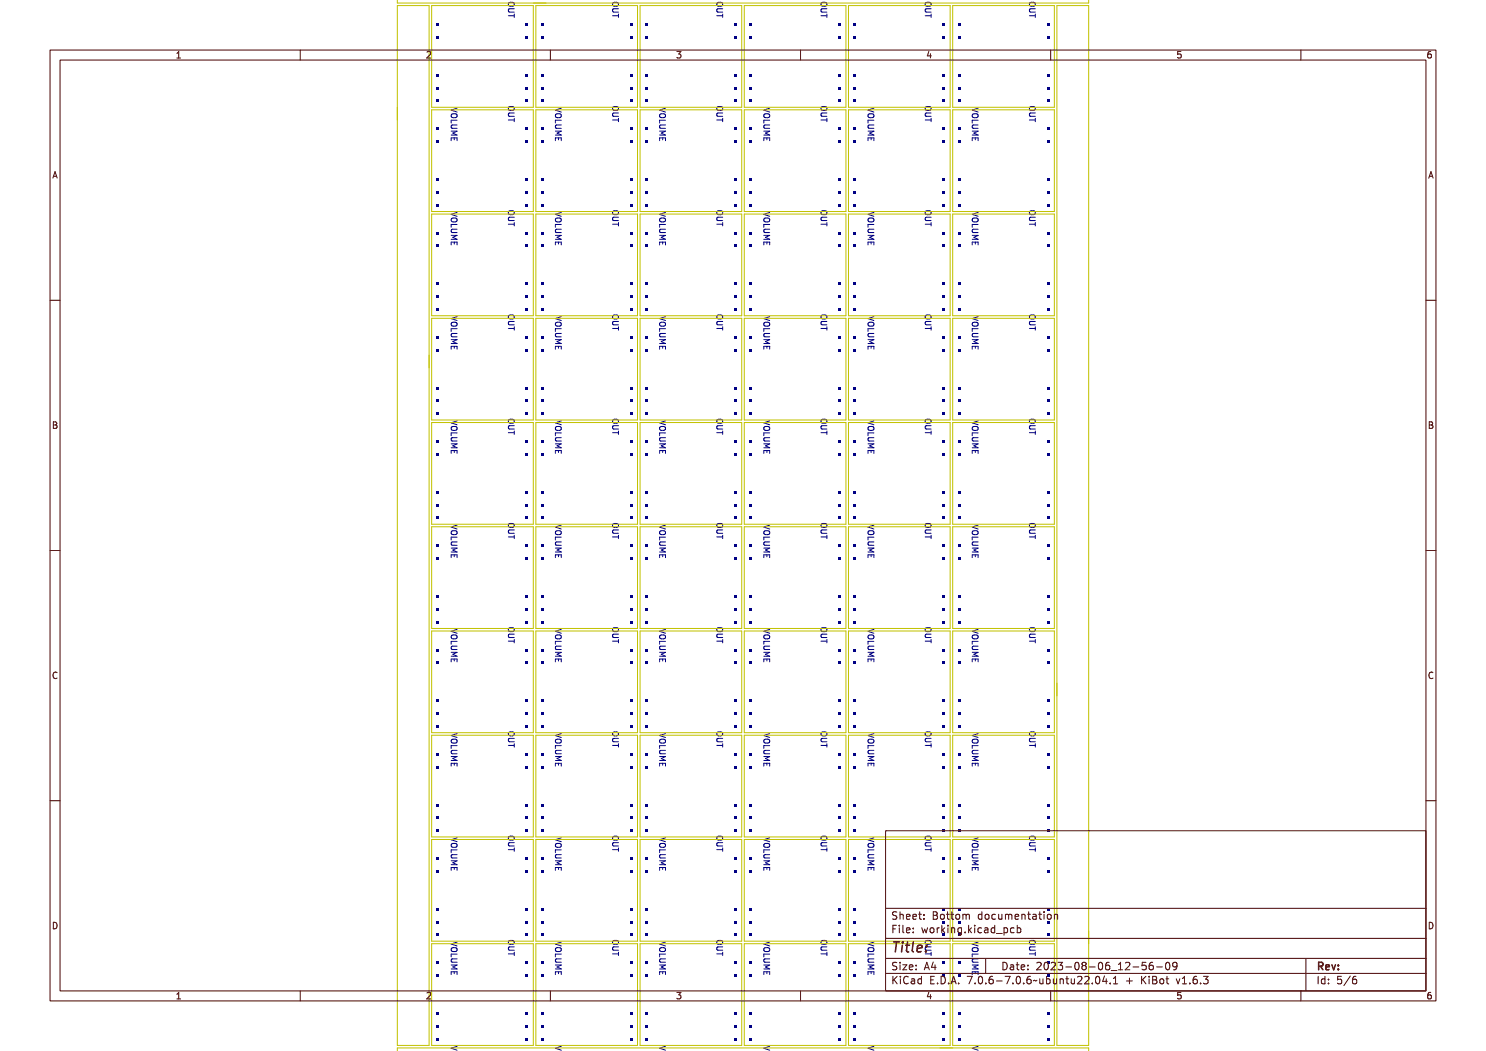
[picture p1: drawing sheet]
<svg xmlns="http://www.w3.org/2000/svg" width="297mm" height="210mm" viewBox="0 0 297 210" stroke-linecap="round" stroke-linejoin="round" font-family="sans-serif">
<defs><g id="words">
<text font-size="2.7" fill="#480000" x="178" y="190.3">Title:</text>
<g font-size="2" fill="#480000">
<text x="178" y="183.7">Sheet: Bottom documentation</text>
<text x="178" y="186.5">File: working.kicad_pcb</text>
<text x="178" y="193.9">Size: A4</text>
<text x="178" y="196.6">KiCad E.D.A. 7.0.6-7.0.6~ubuntu22.04.1 + KiBot v1.6.3</text>
<text x="200" y="193.9">Date: 2023-08-06_12-56-09</text>
<text x="263" y="196.6">Id: 5/6</text>
<text x="263" y="193.9">Rev:</text>
</g>
<g font-size="1.7" fill="#480000">
<text x="35" y="11.7">1</text>
<text x="85" y="11.7">2</text>
<text x="135" y="11.7">3</text>
<text x="185" y="11.7">4</text>
<text x="235" y="11.7">5</text>
<text x="285" y="11.7">6</text>
<text x="10.5" y="35.7">A</text>
<text x="285.5" y="35.7">A</text>
<text x="10.5" y="85.6">B</text>
<text x="285.5" y="85.6">B</text>
<text x="10.5" y="135.7">C</text>
<text x="285.5" y="135.7">C</text>
<text x="10.5" y="185.6">D</text>
<text x="285.5" y="185.6">D</text>
<text x="35" y="199.7">1</text>
<text x="85" y="199.7">2</text>
<text x="135" y="199.7">3</text>
<text x="185" y="199.7">4</text>
<text x="235" y="199.7">5</text>
<text x="285" y="199.7">6</text>
</g>
</g></defs>
<g fill="none" stroke="#000084" stroke-width=".2">
<path d="M101.6 1.9h.7a.37 .37 0 0 1 .5 .3 .37 .37 0 0 1-.5 .4h-.7v-.1h.8a.21 .21 0 0 0 .2-.3 .21 .21 0 0 0-.2-.2h-.8zM101.6 2.8h.1v.3h1v.2h-1v.3h-.1zM101.6 3.1h1.2M101.7 .6l.7-.1a.39 .39 0 0 1 .4 .4 .39 .39 0 0 1-.4 .3h-.4a.39 .39 0 0 1-.4-.2 .39 .39 0 0 1 .1-.4zM101.7 1a.62 .62 0 0 1 1 .5 .73 .73 0 0 1-1.1-.2zM101.7 1.2a.51 .51 0 0 1 .9 .2 .51 .51 0 0 1-.9-.2zM102.8 1.7h-1l-.2 .3 .1 .3 .1 .1h1M102.8 2.8v.7M122.4 1.9h.7a.37 .37 0 0 1 .5 .3 .37 .37 0 0 1-.5 .4h-.7v-.1h.8a.21 .21 0 0 0 .3-.3 .21 .21 0 0 0-.3-.2h-.8zM122.4 2.8h.1v.3h1.1v.2h-1.1v.3h-.1zM122.4 3.1h1.2M122.5 .6l.7-.1a.39 .39 0 0 1 .4 .4 .39 .39 0 0 1-.4 .3h-.4a.39 .39 0 0 1-.3-.2 .39 .39 0 0 1 0-.4z"/>
<path d="M122.5 1a.62 .62 0 0 1 1 .5 .73 .73 0 0 1-1.1-.2zM122.5 1.2a.51 .51 0 0 1 .9 .2 .51 .51 0 0 1-.9-.2zM123.6 2.8v.7M123.6 1.7h-.9l-.3 .3v.2l.3 .2h.9M143.2 1.9h.7a.37 .37 0 0 1 .5 .3 .37 .37 0 0 1-.5 .4h-.7v-.1h.8a.21 .21 0 0 0 .3-.3 .21 .21 0 0 0-.3-.2h-.8zM143.2 2.8h.2v.3h1v.2h-1v.3h-.2zM143.3 3.1h1.1M143.3 .6l.7-.1a.39 .39 0 0 1 .5 .4 .39 .39 0 0 1-.5 .3h-.3a.39 .39 0 0 1-.4-.2 .39 .39 0 0 1 0-.4zM143.4 1a.62 .62 0 0 1 1 .5 .73 .73 0 0 1-1.2-.2zM143.4 1.2a.51 .51 0 0 1 .9 .2 .51 .51 0 0 1-.9-.2zM144.4 2.8v.7M144.4 1.7h-.9l-.2 .3v.2l.2 .2h.9"/>
<path d="M164.1 1.9h.7a.37 .37 0 0 1 .4 .3 .37 .37 0 0 1-.4 .4h-.7v-.1h.7a.21 .21 0 0 0 .3-.3 .21 .21 0 0 0-.3-.2h-.7zM164.1 2.8h.1v.3h1v.2h-1v.3h-.1zM164.1 3.1h1.2M164.1 .6l.8-.1a.39 .39 0 0 1 .4 .4 .39 .39 0 0 1-.4 .3h-.4a.39 .39 0 0 1-.4-.2 .39 .39 0 0 1 0-.4zM164.2 1a.62 .62 0 0 1 1 .5 .73 .73 0 0 1-1.2-.2zM164.2 1.2a.51 .51 0 0 1 .9 .2 .51 .51 0 0 1-.9-.2zM165.3 1.7h-1l-.2 .3v.3l.2 .1h1M165.3 2.8v.7M184.9 1.9h.7a.37 .37 0 0 1 .5 .3 .37 .37 0 0 1-.5 .4h-.7v-.1h.8a.21 .21 0 0 0 .2-.3 .21 .21 0 0 0-.2-.2h-.8zM184.9 2.8h.1v.3h1v.2h-1v.3h-.1zM184.9 3.1h1.2M185 .6l.7-.1a.39 .39 0 0 1 .4 .4 .39 .39 0 0 1-.4 .3h-.4a.39 .39 0 0 1-.3-.2 .39 .39 0 0 1 0-.4z"/>
<path d="M185 1a.62 .62 0 0 1 1 .5 .73 .73 0 0 1-1.1-.2zM185 1.2a.51 .51 0 0 1 .9 .2 .51 .51 0 0 1-.9-.2zM186.1 2.8v.7M186.1 1.7h-1l-.2 .3 .1 .3 .1 .1h1M205.7 1.9h.7a.37 .37 0 0 1 .5 .3 .37 .37 0 0 1-.5 .4h-.7v-.1h.8a.21 .21 0 0 0 .3-.3 .21 .21 0 0 0-.3-.2h-.8zM205.7 2.8h.2v.3h1v.2h-1v.3h-.2zM205.7 3.1h1.2M205.9 1a.62 .62 0 0 1 1 .5 .73 .73 0 0 1-1.2-.2zM205.9 1.2a.51 .51 0 0 1 .8 .2 .51 .51 0 0 1-.8-.2zM205.9 .5h.6a.39 .39 0 0 1 .4 .4 .39 .39 0 0 1-.4 .3h-.4a.39 .39 0 0 1-.4-.2 .39 .39 0 0 1 .2-.5zM206.9 2.8v.7M206.9 1.7h-.9l-.3 .3v.2l.3 .2h.9"/>
<path d="M90.2 21.5l1.1 .3v.2l-1.1 .3v-.1l1-.3-1-.3zM90.2 23.5h1.1v.7h-.1v-.6h-1zM90.2 24.4h.7a.37 .37 0 0 1 .4 .3 .37 .37 0 0 1-.4 .4h-.7v-.2h.7a.21 .21 0 0 0 .3-.2 .21 .21 0 0 0-.3-.2h-.7zM90.2 25.3h1.1v.1h-1l.6 .2v.1l-.6 .2h1v.2h-1.1v-.2l.5-.2-.5-.2zM90.2 26.3h1.1v.7h-.1v-.5h-.4v.5h-.2v-.5h-.3v.5h-.1zM90.2 28.1v-.6h1.2v.6M90.2 26.2h1.2l-.9 .4 .9 .4h-1.2M90.3 22.6a.62 .62 0 0 1 1 .4 .73 .73 0 0 1-1.2-.1zM90.3 22.8a.51 .51 0 0 1 .9 .2 .51 .51 0 0 1-.9-.2zM90.3 22.8l.7-.1a.39 .39 0 0 1 .4 .4 .39 .39 0 0 1-.4 .4h-.4a.39 .39 0 0 1-.4-.3 .39 .39 0 0 1 .1-.4zM90.8 27.5v.4M91.4 24h-1.2v.6"/>
<path d="M91.4 25h-1l-.2 .2v.2l.2 .2h1M91.4 21.6l-1.2 .4 1.2 .4M101.6 22.7h.7a.37 .37 0 0 1 .5 .4 .37 .37 0 0 1-.5 .3h-.7v-.1h.8a.21 .21 0 0 0 .2-.2 .21 .21 0 0 0-.2-.2h-.8zM101.6 23.6h.1v.3h1v.2h-1v.4h-.1zM101.6 24h1.2M101.7 21.5l.7-.2a.39 .39 0 0 1 .4 .4 .39 .39 0 0 1-.4 .4h-.4a.39 .39 0 0 1-.4-.2 .39 .39 0 0 1 .1-.4zM101.7 21.8a.62 .62 0 0 1 1 .5 .73 .73 0 0 1-1.1-.2zM101.7 22a.51 .51 0 0 1 .9 .2 .51 .51 0 0 1-.9-.2zM102.8 22.6h-1l-.2 .2 .1 .3 .1 .1h1M102.8 23.6v.7M111 21.5l1.1 .3v.2l-1.1 .3v-.1l1-.3-1-.3zM111 23.5h1.1v.7h-.1v-.6h-1z"/>
<path d="M111 24.4h.7a.37 .37 0 0 1 .5 .3 .37 .37 0 0 1-.5 .4h-.7v-.2h.8a.21 .21 0 0 0 .2-.2 .21 .21 0 0 0-.2-.2h-.8zM111 25.3h1.1v.1h-1l.6 .2v.1l-.6 .2h1v.2h-1.1v-.2l.6-.2-.6-.2zM111 26.3h1.1v.7h-.1v-.5h-.4v.5h-.1v-.5h-.4v.5h-.1zM111 28.1v-.6h1.2v.6M111 26.2h1.2l-.9 .4 .9 .4h-1.2M111.1 22.9l.7-.2a.39 .39 0 0 1 .4 .4 .39 .39 0 0 1-.4 .4h-.4a.39 .39 0 0 1-.4-.2 .39 .39 0 0 1 .1-.4zM111.1 22.6a.62 .62 0 0 1 1 .4 .73 .73 0 0 1-1.1-.1zM111.1 22.8a.51 .51 0 0 1 .9 .2 .51 .51 0 0 1-.9-.2zM111.6 27.5v.4M112.2 24h-1.2v.6M112.2 25h-1l-.2 .2 .1 .3 .1 .1h1M112.2 21.6l-1.2 .4 1.2 .4"/>
<path d="M122.4 22.7h.7a.37 .37 0 0 1 .5 .4 .37 .37 0 0 1-.5 .3h-.7v-.1h.8a.21 .21 0 0 0 .3-.2 .21 .21 0 0 0-.3-.2h-.8zM122.4 23.6h.1v.3h1.1v.2h-1.1v.4h-.1zM122.4 24h1.2M122.5 21.5l.7-.2a.39 .39 0 0 1 .4 .4 .39 .39 0 0 1-.4 .4h-.4a.39 .39 0 0 1-.3-.2 .39 .39 0 0 1 0-.4zM122.5 21.8a.62 .62 0 0 1 1 .5 .73 .73 0 0 1-1.1-.2zM122.5 22a.51 .51 0 0 1 .9 .2 .51 .51 0 0 1-.9-.2zM123.6 22.6h-.9l-.3 .2 .1 .3 .2 .1h.9M123.6 23.6v.7M131.8 21.5l1.2 .3v.2l-1.2 .3v-.1l1-.3-1-.3zM131.8 23.5h1.2v.7h-.2v-.6h-1zM131.8 24.4h.7a.37 .37 0 0 1 .5 .3 .37 .37 0 0 1-.5 .4h-.7v-.2h.8a.21 .21 0 0 0 .3-.2 .21 .21 0 0 0-.3-.2h-.8zM131.8 25.3h1.2v.1h-1.1l.7 .2v.1l-.7 .2h1.1v.2h-1.2v-.2l.6-.2-.6-.2z"/>
<path d="M131.8 26.3h1.2v.7h-.2v-.5h-.4v.5h-.1v-.5h-.4v.5h-.1zM131.8 28.1v-.6h1.2v.6M131.8 26.2h1.2l-.8 .4 .8 .4h-1.2M131.9 22.6a.62 .62 0 0 1 1 .4 .73 .73 0 0 1-1.1-.1zM131.9 22.8a.51 .51 0 0 1 .9 .2 .51 .51 0 0 1-.9-.2zM132 22.8l.6-.1a.39 .39 0 0 1 .4 .4 .39 .39 0 0 1-.4 .4h-.4a.39 .39 0 0 1-.4-.3 .39 .39 0 0 1 .2-.4zM132.4 27.5v.4M133 24h-1.2v.6M133 25h-.9l-.3 .2v.2l.3 .2h.9M133 21.6l-1.2 .4 1.2 .4M143.2 22.7h.7a.37 .37 0 0 1 .5 .4 .37 .37 0 0 1-.5 .3h-.7v-.1h.8a.21 .21 0 0 0 .3-.2 .21 .21 0 0 0-.3-.2h-.8zM143.2 23.6h.2v.3h1v.2h-1v.4h-.2z"/>
<path d="M143.3 24h1.1M143.3 21.5l.7-.2a.39 .39 0 0 1 .5 .4 .39 .39 0 0 1-.5 .4h-.3a.39 .39 0 0 1-.4-.2 .39 .39 0 0 1 0-.4zM143.4 21.8a.62 .62 0 0 1 1 .5 .73 .73 0 0 1-1.2-.2zM143.4 22a.51 .51 0 0 1 .9 .2 .51 .51 0 0 1-.9-.2zM144.4 23.6v.7M144.4 22.6h-.9l-.2 .2v.3l.2 .1h.9M152.6 21.5l1.2 .3v.2l-1.2 .3v-.1l1.1-.3-1.1-.3zM152.6 23.5h1.2v.7h-.1v-.6h-1.1zM152.6 24.4h.7a.37 .37 0 0 1 .5 .3 .37 .37 0 0 1-.5 .4h-.7v-.2h.8a.21 .21 0 0 0 .3-.2 .21 .21 0 0 0-.3-.2h-.8zM152.6 25.3h1.2v.1h-1l.6 .2v.1l-.6 .2h1v.2h-1.2v-.2l.6-.2-.6-.2zM152.6 26.3h1.2v.7h-.1v-.5h-.5v.5h-.1v-.5h-.3v.5h-.2zM152.7 28.1v-.6h1.1v.6"/>
<path d="M152.7 26.2h1.1l-.8 .4 .8 .4h-1.1M152.8 22.6a.62 .62 0 0 1 1 .4 .73 .73 0 0 1-1.2-.1zM152.8 22.8a.51 .51 0 0 1 .9 .2 .51 .51 0 0 1-.9-.2zM152.8 22.8l.6-.1a.39 .39 0 0 1 .5 .4 .39 .39 0 0 1-.5 .4h-.3a.39 .39 0 0 1-.4-.3 .39 .39 0 0 1 .1-.4zM153.3 27.5v.4M153.8 24h-1.1v.6M153.8 25h-.9l-.2 .2v.2l.2 .2h.9M153.8 21.6l-1.1 .4 1.1 .4M164.1 22.7h.7a.37 .37 0 0 1 .4 .4 .37 .37 0 0 1-.4 .3h-.7v-.1h.7a.21 .21 0 0 0 .3-.2 .21 .21 0 0 0-.3-.2h-.7zM164.1 23.6h.1v.3h1v.2h-1v.4h-.1zM164.1 24h1.2M164.1 21.5l.8-.2a.39 .39 0 0 1 .4 .4 .39 .39 0 0 1-.4 .4h-.4a.39 .39 0 0 1-.4-.2 .39 .39 0 0 1 0-.4z"/>
<path d="M164.2 21.8a.62 .62 0 0 1 1 .5 .73 .73 0 0 1-1.2-.2zM164.2 22a.51 .51 0 0 1 .9 .2 .51 .51 0 0 1-.9-.2zM165.3 22.6h-1l-.2 .2v.3l.2 .1h1M165.3 23.6v.7M173.5 21.5l1.1 .3v.2l-1.1 .3v-.1l1-.3-1-.3zM173.5 23.5h1.1v.7h-.1v-.6h-1zM173.5 24.4h.7a.37 .37 0 0 1 .4 .3 .37 .37 0 0 1-.4 .4h-.7v-.2h.7a.21 .21 0 0 0 .3-.2 .21 .21 0 0 0-.3-.2h-.7zM173.5 25.3h1.1v.1h-1l.6 .2v.1l-.6 .2h1v.2h-1.1v-.2l.6-.2-.6-.2zM173.5 26.3h1.1v.7h-.1v-.5h-.4v.5h-.2v-.5h-.3v.5h-.1zM173.5 28.1v-.6h1.2v.6M173.5 26.2h1.2l-.9 .4 .9 .4h-1.2M173.6 22.6a.62 .62 0 0 1 1 .4 .73 .73 0 0 1-1.2-.1z"/>
<path d="M173.6 22.8a.51 .51 0 0 1 .9 .2 .51 .51 0 0 1-.9-.2zM173.7 22.8l.6-.1a.39 .39 0 0 1 .4 .4 .39 .39 0 0 1-.4 .4h-.4a.39 .39 0 0 1-.4-.3 .39 .39 0 0 1 .2-.4zM174.1 27.5v.4M174.7 24h-1.2v.6M174.7 25h-1l-.2 .2v.2l.2 .2h1M174.7 21.6l-1.2 .4 1.2 .4M184.9 22.7h.7a.37 .37 0 0 1 .5 .4 .37 .37 0 0 1-.5 .3h-.7v-.1h.8a.21 .21 0 0 0 .2-.2 .21 .21 0 0 0-.2-.2h-.8zM184.9 23.6h.1v.3h1v.2h-1v.4h-.1zM184.9 24h1.2M185 21.5l.7-.2a.39 .39 0 0 1 .4 .4 .39 .39 0 0 1-.4 .4h-.4a.39 .39 0 0 1-.3-.2 .39 .39 0 0 1 0-.4zM185 21.8a.62 .62 0 0 1 1 .5 .73 .73 0 0 1-1.1-.2zM185 22a.51 .51 0 0 1 .9 .2 .51 .51 0 0 1-.9-.2z"/>
<path d="M186.1 23.6v.7M186.1 22.6h-1l-.2 .2 .1 .3 .1 .1h1M194.3 21.5l1.1 .3v.2l-1.1 .3v-.1l1-.3-1-.3zM194.3 23.5h1.1v.7h-.1v-.6h-1zM194.3 24.4h.7a.37 .37 0 0 1 .5 .3 .37 .37 0 0 1-.5 .4h-.7v-.2h.8a.21 .21 0 0 0 .2-.2 .21 .21 0 0 0-.2-.2h-.8zM194.3 25.3h1.1v.1h-1l.6 .2v.1l-.6 .2h1v.2h-1.1v-.2l.6-.2-.6-.2zM194.3 26.3h1.1v.7h-.1v-.5h-.4v.5h-.1v-.5h-.4v.5h-.1zM194.3 28.1v-.6h1.2v.6M194.3 26.2h1.2l-.8 .4 .8 .4h-1.2M194.4 22.9l.7-.2a.39 .39 0 0 1 .4 .4 .39 .39 0 0 1-.4 .4h-.4a.39 .39 0 0 1-.3-.2 .39 .39 0 0 1 0-.4zM194.4 22.6a.62 .62 0 0 1 1 .4 .73 .73 0 0 1-1.1-.1zM194.4 22.8a.51 .51 0 0 1 .9 .2 .51 .51 0 0 1-.9-.2z"/>
<path d="M194.9 27.5v.4M195.5 24h-1.2v.6M195.5 25h-1l-.2 .2 .2 .4h1M195.5 21.6l-1.2 .4 1.2 .4M205.7 22.7h.7a.37 .37 0 0 1 .5 .4 .37 .37 0 0 1-.5 .3h-.7v-.1h.8a.21 .21 0 0 0 .3-.2 .21 .21 0 0 0-.3-.2h-.8zM205.7 23.6h.2v.3h1v.2h-1v.4h-.2zM205.7 24h1.2M205.9 21.8a.62 .62 0 0 1 1 .5 .73 .73 0 0 1-1.2-.2zM205.9 22a.51 .51 0 0 1 .8 .2 .51 .51 0 0 1-.8-.2zM205.9 21.3h.6a.39 .39 0 0 1 .4 .4 .39 .39 0 0 1-.4 .4h-.4a.39 .39 0 0 1-.4-.3 .39 .39 0 0 1 .2-.5zM206.9 22.6h-.9l-.3 .2 .1 .3 .2 .1h.9M206.9 23.6v.7"/>
<path d="M90.2 42.3l1.1 .3v.2l-1.1 .4v-.2l1-.3-1-.2zM90.2 44.3h1.1v.7h-.1v-.5h-1zM90.2 45.2h.7a.37 .37 0 0 1 .4 .4 .37 .37 0 0 1-.4 .3h-.7v-.1h.7a.21 .21 0 0 0 .3-.2 .21 .21 0 0 0-.3-.2h-.7zM90.2 46.1h1.1v.1h-1l.6 .3v.1l-.6 .2h1v.1h-1.1v-.2l.5-.2-.5-.2zM90.2 47.1h1.1v.7h-.1v-.5h-.4v.5h-.2v-.5h-.3v.5h-.1zM90.2 48.9v-.5h1.2v.5M90.2 47h1.2l-.9 .4 .9 .4h-1.2M90.2 43.7l.8-.1a.39 .39 0 0 1 .4 .4 .39 .39 0 0 1-.4 .3h-.4a.39 .39 0 0 1-.4-.2 .39 .39 0 0 1 0-.4zM90.3 43.4a.62 .62 0 0 1 1 .5 .73 .73 0 0 1-1.2-.2zM90.3 43.6a.51 .51 0 0 1 .9 .2 .51 .51 0 0 1-.9-.2zM90.8 48.4v.4M91.4 42.4l-1.2 .4 1.2 .4"/>
<path d="M91.4 44.8h-1.2v.6M91.4 45.8h-1l-.2 .2v.4l.2 .1h1M101.6 43.5h.7a.37 .37 0 0 1 .5 .4 .37 .37 0 0 1-.5 .4h-.7v-.2h.8a.21 .21 0 0 0 .2-.2 .21 .21 0 0 0-.2-.2h-.8zM101.6 44.4h.1v.4h1v.1h-1v.4h-.1zM101.6 44.8h1.2M101.7 42.3l.7-.2a.39 .39 0 0 1 .4 .4 .39 .39 0 0 1-.4 .4h-.4a.39 .39 0 0 1-.4-.2 .39 .39 0 0 1 .1-.4zM101.7 42.7a.62 .62 0 0 1 1 .4 .73 .73 0 0 1-1.1-.1zM101.7 42.9a.51 .51 0 0 1 .9 .2 .51 .51 0 0 1-.9-.2zM102.8 43.4h-1l-.2 .2 .1 .4 .1 .1h1M102.8 44.5v.6M111 42.3l1.1 .3v.2l-1.1 .4v-.2l1-.3-1-.2zM111 44.3h1.1v.7h-.1v-.5h-1z"/>
<path d="M111 45.2h.7a.37 .37 0 0 1 .5 .4 .37 .37 0 0 1-.5 .3h-.7v-.1h.8a.21 .21 0 0 0 .2-.2 .21 .21 0 0 0-.2-.2h-.8zM111 46.1h1.1v.1h-1l.6 .3v.1l-.6 .2h1v.1h-1.1v-.2l.6-.2-.6-.2zM111 47.1h1.1v.7h-.1v-.5h-.4v.5h-.1v-.5h-.4v.5h-.1zM111 47h1.2l-.9 .4 .9 .4h-1.2M111 48.9v-.5h1.2v.5M111.1 43.7l.7-.1a.39 .39 0 0 1 .4 .4 .39 .39 0 0 1-.4 .3h-.4a.39 .39 0 0 1-.4-.2 .39 .39 0 0 1 .1-.4zM111.1 43.4a.62 .62 0 0 1 1 .5 .73 .73 0 0 1-1.1-.2zM111.1 43.6a.51 .51 0 0 1 .9 .2 .51 .51 0 0 1-.9-.2zM111.6 48.4v.4M112.2 44.8h-1.2v.6M112.2 45.8h-1l-.2 .2 .1 .4 .1 .1h1M112.2 42.4l-1.2 .4 1.2 .4"/>
<path d="M122.4 43.5h.7a.37 .37 0 0 1 .5 .4 .37 .37 0 0 1-.5 .4h-.7v-.2h.8a.21 .21 0 0 0 .3-.2 .21 .21 0 0 0-.3-.2h-.8zM122.4 44.4h.1v.4h1.1v.1h-1.1v.4h-.1zM122.4 44.8h1.2M122.5 42.3l.7-.2a.39 .39 0 0 1 .4 .4 .39 .39 0 0 1-.4 .4h-.4a.39 .39 0 0 1-.3-.2 .39 .39 0 0 1 0-.4zM122.5 42.7a.62 .62 0 0 1 1 .4 .73 .73 0 0 1-1.1-.1zM122.5 42.9a.51 .51 0 0 1 .9 .2 .51 .51 0 0 1-.9-.2zM123.6 43.4h-.9l-.3 .2v.3l.3 .2h.9M123.6 44.5v.6M131.8 42.3l1.2 .3v.2l-1.2 .4v-.2l1-.3-1-.2zM131.8 44.3h1.2v.7h-.2v-.5h-1zM131.8 45.2h.7a.37 .37 0 0 1 .5 .4 .37 .37 0 0 1-.5 .3h-.7v-.1h.8a.21 .21 0 0 0 .3-.2 .21 .21 0 0 0-.3-.2h-.8zM131.8 46.1h1.2v.1h-1.1l.7 .3v.1l-.7 .2h1.1v.1h-1.2v-.2l.6-.2-.6-.2z"/>
<path d="M131.8 47.1h1.2v.7h-.2v-.5h-.4v.5h-.1v-.5h-.4v.5h-.1zM131.8 47h1.2l-.8 .4 .8 .4h-1.2M131.8 48.9v-.5h1.2v.5M131.9 43.7l.7-.1a.39 .39 0 0 1 .4 .4 .39 .39 0 0 1-.4 .3h-.4a.39 .39 0 0 1-.3-.2 .39 .39 0 0 1 0-.4zM131.9 43.4a.62 .62 0 0 1 1 .5 .73 .73 0 0 1-1.1-.2zM131.9 43.6a.51 .51 0 0 1 .9 .2 .51 .51 0 0 1-.9-.2zM132.4 48.4v.4M133 44.8h-1.2v.6M133 45.8h-.9l-.3 .2 .1 .4 .2 .1h.9M133 42.4l-1.2 .4 1.2 .4M143.2 43.5h.7a.37 .37 0 0 1 .5 .4 .37 .37 0 0 1-.5 .4h-.7v-.2h.8a.21 .21 0 0 0 .3-.2 .21 .21 0 0 0-.3-.2h-.8zM143.2 44.4h.2v.4h1v.1h-1v.4h-.2z"/>
<path d="M143.3 44.8h1.1M143.3 42.3l.7-.2a.39 .39 0 0 1 .5 .4 .39 .39 0 0 1-.5 .4h-.3a.39 .39 0 0 1-.4-.2 .39 .39 0 0 1 0-.4zM143.4 42.7a.62 .62 0 0 1 1 .4 .73 .73 0 0 1-1.2-.1zM143.4 42.9a.51 .51 0 0 1 .9 .2 .51 .51 0 0 1-.9-.2zM144.4 43.4h-.9l-.2 .2v.3l.2 .2h.9M144.4 44.5v.6M152.6 42.3l1.2 .3v.2l-1.2 .4v-.2l1.1-.3-1.1-.2zM152.6 44.3h1.2v.7h-.1v-.5h-1.1zM152.6 45.2h.7a.37 .37 0 0 1 .5 .4 .37 .37 0 0 1-.5 .3h-.7v-.1h.8a.21 .21 0 0 0 .3-.2 .21 .21 0 0 0-.3-.2h-.8zM152.6 46.1h1.2v.1h-1l.6 .3v.1l-.6 .2h1v.1h-1.2v-.2l.6-.2-.6-.2zM152.6 47.1h1.2v.7h-.1v-.5h-.5v.5h-.1v-.5h-.3v.5h-.2zM152.7 47h1.1l-.8 .4 .8 .4h-1.1"/>
<path d="M152.7 48.9v-.5h1.1v.5M152.7 43.7l.7-.1a.39 .39 0 0 1 .5 .4 .39 .39 0 0 1-.5 .3h-.3a.39 .39 0 0 1-.4-.2 .39 .39 0 0 1 0-.4zM152.8 43.4a.62 .62 0 0 1 1 .5 .73 .73 0 0 1-1.2-.2zM152.8 43.6a.51 .51 0 0 1 .9 .2 .51 .51 0 0 1-.9-.2zM153.3 48.4v.4M153.8 44.8h-1.1v.6M153.8 45.8h-.9l-.2 .2v.4l.2 .1h.9M153.8 42.4l-1.1 .4 1.1 .4M164.1 43.5h.7a.37 .37 0 0 1 .4 .4 .37 .37 0 0 1-.4 .4h-.7v-.2h.7a.21 .21 0 0 0 .3-.2 .21 .21 0 0 0-.3-.2h-.7zM164.1 44.4h.1v.4h1v.1h-1v.4h-.1zM164.1 44.8h1.2M164.1 42.3l.8-.2a.39 .39 0 0 1 .4 .4 .39 .39 0 0 1-.4 .4h-.4a.39 .39 0 0 1-.4-.2 .39 .39 0 0 1 0-.4z"/>
<path d="M164.2 42.7a.62 .62 0 0 1 1 .4 .73 .73 0 0 1-1.2-.1zM164.2 42.9a.51 .51 0 0 1 .9 .2 .51 .51 0 0 1-.9-.2zM165.3 43.4h-1l-.2 .2v.4l.2 .1h1M165.3 44.5v.6M173.5 42.3l1.1 .3v.2l-1.1 .4v-.2l1-.3-1-.2zM173.5 44.3h1.1v.7h-.1v-.5h-1zM173.5 45.2h.7a.37 .37 0 0 1 .4 .4 .37 .37 0 0 1-.4 .3h-.7v-.1h.7a.21 .21 0 0 0 .3-.2 .21 .21 0 0 0-.3-.2h-.7zM173.5 46.1h1.1v.1h-1l.6 .3v.1l-.6 .2h1v.1h-1.1v-.2l.6-.2-.6-.2zM173.5 47.1h1.1v.7h-.1v-.5h-.4v.5h-.2v-.5h-.3v.5h-.1zM173.5 47h1.2l-.9 .4 .9 .4h-1.2M173.5 48.9v-.5h1.2v.5M173.5 43.7l.8-.1a.39 .39 0 0 1 .4 .4 .39 .39 0 0 1-.4 .3h-.4a.39 .39 0 0 1-.4-.2 .39 .39 0 0 1 0-.4z"/>
<path d="M173.6 43.4a.62 .62 0 0 1 1 .5 .73 .73 0 0 1-1.2-.2zM173.6 43.6a.51 .51 0 0 1 .9 .2 .51 .51 0 0 1-.9-.2zM174.1 48.4v.4M174.7 44.8h-1.2v.6M174.7 45.8h-1l-.2 .2v.2l.2 .3h1M174.7 42.4l-1.2 .4 1.2 .4M184.9 43.5h.7a.37 .37 0 0 1 .5 .4 .37 .37 0 0 1-.5 .4h-.7v-.2h.8a.21 .21 0 0 0 .2-.2 .21 .21 0 0 0-.2-.2h-.8zM184.9 44.4h.1v.4h1v.1h-1v.4h-.1zM184.9 44.8h1.2M185 42.3l.7-.2a.39 .39 0 0 1 .4 .4 .39 .39 0 0 1-.4 .4h-.4a.39 .39 0 0 1-.3-.2 .39 .39 0 0 1 0-.4zM185 42.7a.62 .62 0 0 1 1 .4 .73 .73 0 0 1-1.1-.1zM185 42.9a.51 .51 0 0 1 .9 .2 .51 .51 0 0 1-.9-.2z"/>
<path d="M186.1 44.5v.6M186.1 43.4h-1l-.2 .2 .1 .4 .1 .1h1M194.3 42.3l1.1 .3v.2l-1.1 .4v-.2l1-.3-1-.2zM194.3 44.3h1.1v.7h-.1v-.5h-1zM194.3 45.2h.7a.37 .37 0 0 1 .5 .4 .37 .37 0 0 1-.5 .3h-.7v-.1h.8a.21 .21 0 0 0 .2-.2 .21 .21 0 0 0-.2-.2h-.8zM194.3 46.1h1.1v.1h-1l.6 .3v.1l-.6 .2h1v.1h-1.1v-.2l.6-.2-.6-.2zM194.3 47.1h1.1v.7h-.1v-.5h-.4v.5h-.1v-.5h-.4v.5h-.1zM194.3 47h1.2l-.8 .4 .8 .4h-1.2M194.3 48.9v-.5h1.2v.5M194.4 43.7l.7-.1a.39 .39 0 0 1 .4 .4 .39 .39 0 0 1-.4 .3h-.4a.39 .39 0 0 1-.3-.2 .39 .39 0 0 1 0-.4zM194.4 43.4a.62 .62 0 0 1 1 .5 .73 .73 0 0 1-1.1-.2zM194.4 43.6a.51 .51 0 0 1 .9 .2 .51 .51 0 0 1-.9-.2z"/>
<path d="M194.9 48.4v.4M195.5 44.8h-1.2v.6M195.5 45.8h-1l-.2 .2 .1 .4 .1 .1h1M195.5 42.4l-1.2 .4 1.2 .4M205.7 43.5h.7a.37 .37 0 0 1 .5 .4 .37 .37 0 0 1-.5 .4h-.7v-.2h.8a.21 .21 0 0 0 .3-.2 .21 .21 0 0 0-.3-.2h-.8zM205.7 44.4h.2v.4h1v.1h-1v.4h-.2zM205.7 44.8h1.2M205.9 42.7a.62 .62 0 0 1 1 .4 .73 .73 0 0 1-1.2-.1zM205.9 42.9a.51 .51 0 0 1 .8 .2 .51 .51 0 0 1-.8-.2zM205.9 42.2l.6-.1a.39 .39 0 0 1 .4 .4 .39 .39 0 0 1-.4 .4h-.4a.39 .39 0 0 1-.4-.3 .39 .39 0 0 1 .2-.4zM206.9 43.4h-.9l-.3 .2v.3l.3 .2h.9M206.9 44.5v.6"/>
<path d="M90.2 63.1l1.1 .4v.2l-1.1 .3v-.2l1-.2-1-.3zM90.2 65.1h1.1v.8h-.1v-.6h-1zM90.2 66h.7a.37 .37 0 0 1 .4 .4 .37 .37 0 0 1-.4 .4h-.7v-.2h.7a.21 .21 0 0 0 .3-.2 .21 .21 0 0 0-.3-.2h-.7zM90.2 66.9h1.1v.2h-1l.6 .2v.1l-.6 .2h1v.1h-1.1v-.2l.5-.2-.5-.2zM90.2 68h1.1v.7h-.1v-.6h-.4v.5h-.2v-.5h-.3v.5h-.1zM90.2 69.8v-.6h1.2v.6M90.2 67.9h1.2l-.9 .4 .9 .3h-1.2M90.2 64.6l.8-.2a.39 .39 0 0 1 .4 .4 .39 .39 0 0 1-.4 .4h-.4a.39 .39 0 0 1-.4-.2 .39 .39 0 0 1 0-.4zM90.3 64.2a.62 .62 0 0 1 1 .5 .73 .73 0 0 1-1.2-.2zM90.3 64.4a.51 .51 0 0 1 .9 .2 .51 .51 0 0 1-.9-.2zM90.8 69.2v.4M91.4 65.7h-1.2v.5"/>
<path d="M91.4 66.6h-1l-.2 .3v.2l.2 .2h1M91.4 63.3l-1.2 .4 1.2 .4M101.6 64.4h.7a.37 .37 0 0 1 .5 .3 .37 .37 0 0 1-.5 .4h-.7v-.2h.8a.21 .21 0 0 0 .2-.2 .21 .21 0 0 0-.2-.2h-.8zM101.6 65.2h.1v.4h1v.1h-1v.4h-.1zM101.6 65.6h1.2M101.7 63.1l.7-.2a.39 .39 0 0 1 .4 .4 .39 .39 0 0 1-.4 .4h-.4a.39 .39 0 0 1-.4-.2 .39 .39 0 0 1 .1-.4zM101.7 63.5a.62 .62 0 0 1 1 .5 .73 .73 0 0 1-1.1-.2zM101.7 63.7a.51 .51 0 0 1 .9 .2 .51 .51 0 0 1-.9-.2zM102.8 65.3v.7M102.8 64.2h-1l-.2 .3 .1 .3 .1 .1h1M111 63.1l1.1 .4v.2l-1.1 .3v-.2l1-.2-1-.3zM111 65.1h1.1v.8h-.1v-.6h-1z"/>
<path d="M111 66h.7a.37 .37 0 0 1 .5 .4 .37 .37 0 0 1-.5 .4h-.7v-.2h.8a.21 .21 0 0 0 .2-.2 .21 .21 0 0 0-.2-.2h-.8zM111 66.9h1.1v.2h-1l.6 .2v.1l-.6 .2h1v.1h-1.1v-.2l.6-.2-.6-.2zM111 68h1.1v.7h-.1v-.6h-.4v.5h-.1v-.5h-.4v.5h-.1zM111 69.8v-.6h1.2v.6M111 67.9h1.2l-.9 .4 .9 .3h-1.2M111.1 64.6l.7-.2a.39 .39 0 0 1 .4 .4 .39 .39 0 0 1-.4 .4h-.4a.39 .39 0 0 1-.4-.2 .39 .39 0 0 1 .1-.4zM111.1 64.2a.62 .62 0 0 1 1 .5 .73 .73 0 0 1-1.1-.2zM111.1 64.4a.51 .51 0 0 1 .9 .2 .51 .51 0 0 1-.9-.2zM111.6 69.2v.4M112.2 65.7h-1.2v.5M112.2 66.6h-1l-.2 .3 .1 .3 .1 .1h1M112.2 63.3l-1.2 .4 1.2 .4"/>
<path d="M122.4 64.4h.7a.37 .37 0 0 1 .5 .3 .37 .37 0 0 1-.5 .4h-.7v-.2h.8a.21 .21 0 0 0 .3-.2 .21 .21 0 0 0-.3-.2h-.8zM122.4 65.2h.1v.4h1.1v.1h-1.1v.4h-.1zM122.4 65.6h1.2M122.5 63.5a.62 .62 0 0 1 1 .5 .73 .73 0 0 1-1.1-.2zM122.5 63.7a.51 .51 0 0 1 .9 .2 .51 .51 0 0 1-.9-.2zM122.6 63l.6-.1a.39 .39 0 0 1 .4 .4 .39 .39 0 0 1-.4 .4h-.4a.4 .4 0 0 1-.4-.3 .4 .4 0 0 1 .2-.4zM123.6 65.3v.7M123.6 64.2h-.9l-.3 .3v.2l.3 .2h.9M131.8 63.1l1.2 .4v.2l-1.2 .3v-.2l1-.2-1-.3zM131.8 65.1h1.2v.8h-.2v-.6h-1zM131.8 66h.7a.37 .37 0 0 1 .5 .4 .37 .37 0 0 1-.5 .4h-.7v-.2h.8a.21 .21 0 0 0 .3-.2 .21 .21 0 0 0-.3-.2h-.8zM131.8 66.9h1.2v.2h-1.1l.7 .2v.1l-.7 .2h1.1v.1h-1.2v-.2l.6-.2-.6-.2z"/>
<path d="M131.8 68h1.2v.7h-.2v-.6h-.4v.5h-.1v-.5h-.4v.5h-.1zM131.8 69.8v-.6h1.2v.6M131.8 67.9h1.2l-.8 .4 .8 .3h-1.2M131.9 64.6l.7-.2a.39 .39 0 0 1 .4 .4 .39 .39 0 0 1-.4 .4h-.4a.39 .39 0 0 1-.3-.2 .39 .39 0 0 1 0-.4zM131.9 64.2a.62 .62 0 0 1 1 .5 .73 .73 0 0 1-1.1-.2zM131.9 64.4a.51 .51 0 0 1 .9 .2 .51 .51 0 0 1-.9-.2zM132.4 69.2v.4M133 65.7h-1.2v.5M133 66.6h-.9l-.3 .3v.2l.3 .2h.9M133 63.3l-1.2 .4 1.2 .4M143.2 64.4h.7a.37 .37 0 0 1 .5 .3 .37 .37 0 0 1-.5 .4h-.7v-.2h.8a.21 .21 0 0 0 .3-.2 .21 .21 0 0 0-.3-.2h-.8zM143.2 65.2h.2v.4h1v.1h-1v.4h-.2z"/>
<path d="M143.3 65.6h1.1M143.4 63.5a.62 .62 0 0 1 1 .5 .73 .73 0 0 1-1.2-.2zM143.4 63.7a.51 .51 0 0 1 .9 .2 .51 .51 0 0 1-.9-.2zM143.4 63l.6-.1a.39 .39 0 0 1 .5 .4 .39 .39 0 0 1-.5 .4h-.3a.4 .4 0 0 1-.4-.3 .4 .4 0 0 1 .1-.4zM144.4 65.3v.7M144.4 64.2h-.9l-.2 .3v.2l.2 .2h.9M152.6 63.1l1.2 .4v.2l-1.2 .3v-.2l1.1-.2-1.1-.3zM152.6 65.1h1.2v.8h-.1v-.6h-1.1zM152.6 66h.7a.37 .37 0 0 1 .5 .4 .37 .37 0 0 1-.5 .4h-.7v-.2h.8a.21 .21 0 0 0 .3-.2 .21 .21 0 0 0-.3-.2h-.8zM152.6 66.9h1.2v.2h-1l.6 .2v.1l-.6 .2h1v.1h-1.2v-.2l.6-.2-.6-.2zM152.6 68h1.2v.7h-.1v-.6h-.5v.5h-.1v-.5h-.3v.5h-.2zM152.7 69.8v-.6h1.1v.6"/>
<path d="M152.7 67.9h1.1l-.8 .4 .8 .3h-1.1M152.7 64.6l.7-.2a.39 .39 0 0 1 .5 .4 .39 .39 0 0 1-.5 .4h-.3a.39 .39 0 0 1-.4-.2 .39 .39 0 0 1 0-.4zM152.8 64.2a.62 .62 0 0 1 1 .5 .73 .73 0 0 1-1.2-.2zM152.8 64.4a.51 .51 0 0 1 .9 .2 .51 .51 0 0 1-.9-.2zM153.3 69.2v.4M153.8 65.7h-1.1v.5M153.8 66.6h-.9l-.2 .3v.2l.2 .2h.9M153.8 63.3l-1.1 .4 1.1 .4M164.1 64.4h.7a.37 .37 0 0 1 .4 .3 .37 .37 0 0 1-.4 .4h-.7v-.2h.7a.21 .21 0 0 0 .3-.2 .21 .21 0 0 0-.3-.2h-.7zM164.1 65.2h.1v.4h1v.1h-1v.4h-.1zM164.1 65.6h1.2M164.1 63.1l.8-.2a.39 .39 0 0 1 .4 .4 .39 .39 0 0 1-.4 .4h-.4a.39 .39 0 0 1-.4-.2 .39 .39 0 0 1 0-.4z"/>
<path d="M164.2 63.5a.62 .62 0 0 1 1 .5 .73 .73 0 0 1-1.2-.2zM164.2 63.7a.51 .51 0 0 1 .9 .2 .51 .51 0 0 1-.9-.2zM165.3 65.3v.7M165.3 64.2h-1l-.2 .3v.3l.2 .1h1M173.5 63.1l1.1 .4v.2l-1.1 .3v-.2l1-.2-1-.3zM173.5 65.1h1.1v.8h-.1v-.6h-1zM173.5 66h.7a.37 .37 0 0 1 .4 .4 .37 .37 0 0 1-.4 .4h-.7v-.2h.7a.21 .21 0 0 0 .3-.2 .21 .21 0 0 0-.3-.2h-.7zM173.5 66.9h1.1v.2h-1l.6 .2v.1l-.6 .2h1v.1h-1.1v-.2l.6-.2-.6-.2zM173.5 68h1.1v.7h-.1v-.6h-.4v.5h-.2v-.5h-.3v.5h-.1zM173.5 69.8v-.6h1.2v.6M173.5 67.9h1.2l-.9 .4 .9 .3h-1.2M173.5 64.6l.8-.2a.39 .39 0 0 1 .4 .4 .39 .39 0 0 1-.4 .4h-.4a.39 .39 0 0 1-.4-.2 .39 .39 0 0 1 0-.4z"/>
<path d="M173.6 64.2a.62 .62 0 0 1 1 .5 .73 .73 0 0 1-1.2-.2zM173.6 64.4a.51 .51 0 0 1 .9 .2 .51 .51 0 0 1-.9-.2zM174.1 69.2v.4M174.7 65.7h-1.2v.5M174.7 66.6h-1l-.2 .3v.2l.2 .2h1M174.7 63.3l-1.2 .4 1.2 .4M184.9 64.4h.7a.37 .37 0 0 1 .5 .3 .37 .37 0 0 1-.5 .4h-.7v-.2h.8a.21 .21 0 0 0 .2-.2 .21 .21 0 0 0-.2-.2h-.8zM184.9 65.2h.1v.4h1v.1h-1v.4h-.1zM184.9 65.6h1.2M185 63.1l.7-.2a.39 .39 0 0 1 .4 .4 .39 .39 0 0 1-.4 .4h-.4a.39 .39 0 0 1-.3-.2 .39 .39 0 0 1 0-.4zM185 63.5a.62 .62 0 0 1 1 .5 .73 .73 0 0 1-1.1-.2zM185 63.7a.51 .51 0 0 1 .9 .2 .51 .51 0 0 1-.9-.2z"/>
<path d="M186.1 65.3v.7M186.1 64.2h-1l-.2 .3 .1 .3 .1 .1h1M194.3 63.1l1.1 .4v.2l-1.1 .3v-.2l1-.2-1-.3zM194.3 65.1h1.1v.8h-.1v-.6h-1zM194.3 66h.7a.37 .37 0 0 1 .5 .4 .37 .37 0 0 1-.5 .4h-.7v-.2h.8a.21 .21 0 0 0 .2-.2 .21 .21 0 0 0-.2-.2h-.8zM194.3 66.9h1.1v.2h-1l.6 .2v.1l-.6 .2h1v.1h-1.1v-.2l.6-.2-.6-.2zM194.3 68h1.1v.7h-.1v-.6h-.4v.5h-.1v-.5h-.4v.5h-.1zM194.3 69.8v-.6h1.2v.6M194.3 67.9h1.2l-.8 .4 .8 .3h-1.2M194.4 64.6l.7-.2a.39 .39 0 0 1 .4 .4 .39 .39 0 0 1-.4 .4h-.4a.39 .39 0 0 1-.3-.2 .39 .39 0 0 1 0-.4zM194.4 64.2a.62 .62 0 0 1 1 .5 .73 .73 0 0 1-1.1-.2zM194.4 64.4a.51 .51 0 0 1 .9 .2 .51 .51 0 0 1-.9-.2z"/>
<path d="M194.9 69.2v.4M195.5 65.7h-1.2v.5M195.5 66.6h-1l-.2 .3 .1 .3 .1 .1h1M195.5 63.3l-1.2 .4 1.2 .4M205.7 64.4h.7a.37 .37 0 0 1 .5 .3 .37 .37 0 0 1-.5 .4h-.7v-.2h.8a.21 .21 0 0 0 .3-.2 .21 .21 0 0 0-.3-.2h-.8zM205.7 65.2h.2v.4h1v.1h-1v.4h-.2zM205.7 65.6h1.2M205.9 63.5a.62 .62 0 0 1 1 .5 .73 .73 0 0 1-1.2-.2zM205.9 63.7a.51 .51 0 0 1 .8 .2 .51 .51 0 0 1-.8-.2zM205.9 63l.6-.1a.39 .39 0 0 1 .4 .4 .39 .39 0 0 1-.4 .4h-.4a.4 .4 0 0 1-.4-.3 .4 .4 0 0 1 .2-.4zM206.9 65.3v.7M206.9 64.2h-.9l-.3 .3v.2l.3 .2h.9"/>
<path d="M90.2 84l1.1 .3v.2l-1.1 .3v-.1l1-.3-1-.3zM90.2 86h1.1v.7h-.1v-.6h-1zM90.2 86.9h.7a.37 .37 0 0 1 .4 .3 .37 .37 0 0 1-.4 .4h-.7v-.2h.7a.21 .21 0 0 0 .3-.2 .21 .21 0 0 0-.3-.2h-.7zM90.2 87.8h1.1v.1h-1l.6 .2v.1l-.6 .2h1v.2h-1.1v-.2l.5-.2-.5-.2zM90.2 88.8h1.1v.7h-.1v-.6h-.4v.5h-.2v-.5h-.3v.6h-.1zM90.2 90.6v-.6h1.2v.6M90.2 88.7h1.2l-.9 .4 .9 .4h-1.2M90.2 85.4l.8-.2a.39 .39 0 0 1 .4 .4 .39 .39 0 0 1-.4 .4h-.4a.39 .39 0 0 1-.4-.2 .39 .39 0 0 1 0-.4zM90.3 85a.62 .62 0 0 1 1 .5 .73 .73 0 0 1-1.2-.2zM90.3 85.2a.51 .51 0 0 1 .9 .2 .51 .51 0 0 1-.9-.2zM90.8 90v.4M91.4 86.5h-1.2v.6"/>
<path d="M91.4 87.5h-1l-.2 .2v.2l.2 .2h1M91.4 84.1l-1.2 .4 1.2 .4M101.6 85.2h.7a.37 .37 0 0 1 .5 .4 .37 .37 0 0 1-.5 .3h-.7v-.1h.8a.21 .21 0 0 0 .2-.2 .21 .21 0 0 0-.2-.2h-.8zM101.6 86.1h.1v.3h1v.2h-1v.3h-.1zM101.6 86.5h1.2M101.7 84.3a.62 .62 0 0 1 1 .5 .73 .73 0 0 1-1.1-.2zM101.7 84.5a.51 .51 0 0 1 .9 .2 .51 .51 0 0 1-.9-.2zM101.8 83.8h.6a.39 .39 0 0 1 .4 .4 .39 .39 0 0 1-.4 .4h-.4a.39 .39 0 0 1-.4-.3 .39 .39 0 0 1 .2-.5zM102.8 85.1h-1l-.2 .2 .2 .4h1M102.8 86.1v.7M111 84l1.1 .3v.2l-1.1 .3v-.1l1-.3-1-.3zM111 86h1.1v.7h-.1v-.6h-1z"/>
<path d="M111 86.9h.7a.37 .37 0 0 1 .5 .3 .37 .37 0 0 1-.5 .4h-.7v-.2h.8a.21 .21 0 0 0 .2-.2 .21 .21 0 0 0-.2-.2h-.8zM111 87.8h1.1v.1h-1l.6 .2v.1l-.6 .2h1v.2h-1.1v-.2l.6-.2-.6-.2zM111 88.8h1.1v.7h-.1v-.6h-.4v.5h-.1v-.5h-.4v.6h-.1zM111 88.7h1.2l-.9 .4 .9 .4h-1.2M111 90.6v-.6h1.2v.6M111.1 85.4l.7-.2a.39 .39 0 0 1 .4 .4 .39 .39 0 0 1-.4 .4h-.4a.39 .39 0 0 1-.4-.2 .39 .39 0 0 1 .1-.4zM111.1 85a.62 .62 0 0 1 1 .5 .73 .73 0 0 1-1.1-.2zM111.1 85.2a.51 .51 0 0 1 .9 .2 .51 .51 0 0 1-.9-.2zM111.6 90v.4M112.2 86.5h-1.2v.6M112.2 87.5h-1l-.2 .2 .1 .3 .1 .1h1M112.2 84.1l-1.2 .4 1.2 .4"/>
<path d="M122.4 85.2h.7a.37 .37 0 0 1 .5 .4 .37 .37 0 0 1-.5 .3h-.7v-.1h.8a.21 .21 0 0 0 .3-.2 .21 .21 0 0 0-.3-.2h-.8zM122.4 86.1h.1v.3h1.1v.2h-1.1v.3h-.1zM122.4 86.5h1.2M122.5 84.3a.62 .62 0 0 1 1 .5 .73 .73 0 0 1-1.1-.2zM122.5 84.5a.51 .51 0 0 1 .9 .2 .51 .51 0 0 1-.9-.2zM122.6 83.8h.6a.39 .39 0 0 1 .4 .4 .39 .39 0 0 1-.4 .4h-.4a.39 .39 0 0 1-.4-.3 .39 .39 0 0 1 .2-.5zM123.6 85.1h-.9l-.3 .2v.2l.3 .2h.9M123.6 86.1v.7M131.8 84l1.2 .3v.2l-1.2 .3v-.1l1-.3-1-.3zM131.8 86h1.2v.7h-.2v-.6h-1zM131.8 86.9h.7a.37 .37 0 0 1 .5 .3 .37 .37 0 0 1-.5 .4h-.7v-.2h.8a.21 .21 0 0 0 .3-.2 .21 .21 0 0 0-.3-.2h-.8zM131.8 87.8h1.2v.1h-1.1l.7 .2v.1l-.7 .2h1.1v.2h-1.2v-.2l.6-.2-.6-.2z"/>
<path d="M131.8 88.8h1.2v.7h-.2v-.6h-.4v.5h-.1v-.5h-.4v.6h-.1zM131.8 88.7h1.2l-.8 .4 .8 .4h-1.2M131.8 90.6v-.6h1.2v.6M131.9 85.4l.7-.2a.39 .39 0 0 1 .4 .4 .39 .39 0 0 1-.4 .4h-.4a.39 .39 0 0 1-.3-.2 .39 .39 0 0 1 0-.4zM131.9 85a.62 .62 0 0 1 1 .5 .73 .73 0 0 1-1.1-.2zM131.9 85.2a.51 .51 0 0 1 .9 .2 .51 .51 0 0 1-.9-.2zM132.4 90v.4M133 86.5h-1.2v.6M133 87.5h-.9l-.3 .2v.2l.3 .2h.9M133 84.1l-1.2 .4 1.2 .4M143.2 85.2h.7a.37 .37 0 0 1 .5 .4 .37 .37 0 0 1-.5 .3h-.7v-.1h.8a.21 .21 0 0 0 .3-.2 .21 .21 0 0 0-.3-.2h-.8zM143.2 86.1h.2v.3h1v.2h-1v.3h-.2z"/>
<path d="M143.3 86.5h1.1M143.4 84.3a.62 .62 0 0 1 1 .5 .73 .73 0 0 1-1.2-.2zM143.4 84.5a.51 .51 0 0 1 .9 .2 .51 .51 0 0 1-.9-.2zM143.4 83.8h.6a.39 .39 0 0 1 .5 .4 .39 .39 0 0 1-.5 .4h-.3a.39 .39 0 0 1-.4-.3 .39 .39 0 0 1 .1-.5zM144.4 86.1v.7M144.4 85.1h-.9l-.2 .2v.2l.2 .2h.9M152.6 84l1.2 .3v.2l-1.2 .3v-.1l1.1-.3-1.1-.3zM152.6 86h1.2v.7h-.1v-.6h-1.1zM152.6 86.9h.7a.37 .37 0 0 1 .5 .3 .37 .37 0 0 1-.5 .4h-.7v-.2h.8a.21 .21 0 0 0 .3-.2 .21 .21 0 0 0-.3-.2h-.8zM152.6 87.8h1.2v.1h-1l.6 .2v.1l-.6 .2h1v.2h-1.2v-.2l.6-.2-.6-.2zM152.6 88.8h1.2v.7h-.1v-.6h-.5v.5h-.1v-.5h-.3v.6h-.2zM152.7 90.6v-.6h1.1v.6"/>
<path d="M152.7 88.7h1.1l-.8 .4 .8 .4h-1.1M152.7 85.4l.7-.2a.39 .39 0 0 1 .5 .4 .39 .39 0 0 1-.5 .4h-.3a.39 .39 0 0 1-.4-.2 .39 .39 0 0 1 0-.4zM152.8 85a.62 .62 0 0 1 1 .5 .73 .73 0 0 1-1.2-.2zM152.8 85.2a.51 .51 0 0 1 .9 .2 .51 .51 0 0 1-.9-.2zM153.3 90v.4M153.8 86.5h-1.1v.6M153.8 87.5h-.9l-.2 .2v.2l.2 .2h.9M153.8 84.1l-1.1 .4 1.1 .4M164.1 85.2h.7a.37 .37 0 0 1 .4 .4 .37 .37 0 0 1-.4 .3h-.7v-.1h.7a.21 .21 0 0 0 .3-.2 .21 .21 0 0 0-.3-.2h-.7zM164.1 86.1h.1v.3h1v.2h-1v.3h-.1zM164.1 86.5h1.2M164.2 84.3a.62 .62 0 0 1 1 .5 .73 .73 0 0 1-1.2-.2z"/>
<path d="M164.2 84.5a.51 .51 0 0 1 .9 .2 .51 .51 0 0 1-.9-.2zM164.3 83.8h.6a.39 .39 0 0 1 .4 .4 .39 .39 0 0 1-.4 .4h-.4a.39 .39 0 0 1-.4-.3 .39 .39 0 0 1 .2-.5zM165.3 85.1h-1l-.2 .2 .2 .4h1M165.3 86.1v.7M173.5 84l1.1 .3v.2l-1.1 .3v-.1l1-.3-1-.3zM173.5 86h1.1v.7h-.1v-.6h-1zM173.5 86.9h.7a.37 .37 0 0 1 .4 .3 .37 .37 0 0 1-.4 .4h-.7v-.2h.7a.21 .21 0 0 0 .3-.2 .21 .21 0 0 0-.3-.2h-.7zM173.5 87.8h1.1v.1h-1l.6 .2v.1l-.6 .2h1v.2h-1.1v-.2l.6-.2-.6-.2zM173.5 88.8h1.1v.7h-.1v-.6h-.4v.5h-.2v-.5h-.3v.6h-.1zM173.5 90.6v-.6h1.2v.6M173.5 88.7h1.2l-.9 .4 .9 .4h-1.2M173.6 85a.62 .62 0 0 1 1 .5 .73 .73 0 0 1-1.2-.2z"/>
<path d="M173.6 85.2a.51 .51 0 0 1 .9 .2 .51 .51 0 0 1-.9-.2zM173.7 85.3l.6-.1a.39 .39 0 0 1 .4 .4 .39 .39 0 0 1-.4 .4h-.4a.39 .39 0 0 1-.4-.3 .39 .39 0 0 1 .2-.4zM174.1 90v.4M174.7 84.1l-1.2 .4 1.2 .4M174.7 86.5h-1.2v.6M174.7 87.5h-1l-.2 .2v.2l.2 .2h1M184.9 85.2h.7a.37 .37 0 0 1 .5 .4 .37 .37 0 0 1-.5 .3h-.7v-.1h.8a.21 .21 0 0 0 .2-.2 .21 .21 0 0 0-.2-.2h-.8zM184.9 86.1h.1v.3h1v.2h-1v.3h-.1zM184.9 86.5h1.2M185 84.3a.62 .62 0 0 1 1 .5 .73 .73 0 0 1-1.1-.2zM185 84.5a.51 .51 0 0 1 .9 .2 .51 .51 0 0 1-.9-.2zM185.1 83.8h.6a.39 .39 0 0 1 .4 .4 .39 .39 0 0 1-.4 .4h-.4a.39 .39 0 0 1-.4-.3 .39 .39 0 0 1 .2-.5z"/>
<path d="M186.1 86.1v.7M186.1 85.1h-1l-.2 .2 .2 .4h1M194.3 84l1.1 .3v.2l-1.1 .3v-.1l1-.3-1-.3zM194.3 86h1.1v.7h-.1v-.6h-1zM194.3 86.9h.7a.37 .37 0 0 1 .5 .3 .37 .37 0 0 1-.5 .4h-.7v-.2h.8a.21 .21 0 0 0 .2-.2 .21 .21 0 0 0-.2-.2h-.8zM194.3 87.8h1.1v.1h-1l.6 .2v.1l-.6 .2h1v.2h-1.1v-.2l.6-.2-.6-.2zM194.3 88.8h1.1v.7h-.1v-.6h-.4v.5h-.1v-.5h-.4v.6h-.1zM194.3 90.6v-.6h1.2v.6M194.3 88.7h1.2l-.8 .4 .8 .4h-1.2M194.4 85.4l.7-.2a.39 .39 0 0 1 .4 .4 .39 .39 0 0 1-.4 .4h-.4a.39 .39 0 0 1-.4-.2 .39 .39 0 0 1 .1-.4zM194.4 85a.62 .62 0 0 1 1 .5 .73 .73 0 0 1-1.1-.2zM194.4 85.2a.51 .51 0 0 1 .9 .2 .51 .51 0 0 1-.9-.2z"/>
<path d="M194.9 90v.4M195.5 86.5h-1.2v.6M195.5 87.5h-1l-.2 .2 .1 .3 .1 .1h1M195.5 84.1l-1.2 .4 1.2 .4M205.7 85.2h.7a.37 .37 0 0 1 .5 .4 .37 .37 0 0 1-.5 .3h-.7v-.1h.8a.21 .21 0 0 0 .3-.2 .21 .21 0 0 0-.3-.2h-.8zM205.7 86.1h.2v.3h1v.2h-1v.3h-.2zM205.7 86.5h1.2M205.9 84.3a.62 .62 0 0 1 1 .5 .73 .73 0 0 1-1.2-.2zM205.9 84.5a.51 .51 0 0 1 .8 .2 .51 .51 0 0 1-.8-.2zM205.9 83.8h.6a.39 .39 0 0 1 .4 .4 .39 .39 0 0 1-.4 .4h-.4a.39 .39 0 0 1-.4-.3 .39 .39 0 0 1 .2-.5zM206.9 86.1v.7M206.9 85.1h-.9l-.3 .2v.2l.3 .2h.9"/>
<path d="M90.2 104.8l1.1 .3v.2l-1.1 .4v-.2l1-.3-1-.2zM90.2 106.8h1.1v.7h-.1v-.5h-1zM90.2 107.7h.7a.37 .37 0 0 1 .4 .4 .37 .37 0 0 1-.4 .3h-.7v-.1h.7a.21 .21 0 0 0 .3-.2 .21 .21 0 0 0-.3-.2h-.7zM90.2 108.6h1.1v.1h-1l.6 .2v.2l-.6 .2h1v.1h-1.1v-.2l.5-.2-.5-.2zM90.2 109.6h1.1v.7h-.1v-.5h-.4v.5h-.2v-.5h-.3v.5h-.1zM90.2 111.4v-.5h1.2v.5M90.2 109.5h1.2l-.9 .4 .9 .4h-1.2M90.3 105.9a.62 .62 0 0 1 1 .4 .73 .73 0 0 1-1.2-.1zM90.3 106.1a.51 .51 0 0 1 .9 .2 .51 .51 0 0 1-.9-.2zM90.3 106.1l.7-.1a.39 .39 0 0 1 .4 .4 .39 .39 0 0 1-.4 .4h-.4a.39 .39 0 0 1-.4-.3 .39 .39 0 0 1 .1-.4zM90.8 110.9v.4M91.4 107.3h-1.2v.6"/>
<path d="M91.4 108.3h-1l-.2 .2v.2l.2 .3h1M91.4 104.9l-1.2 .4 1.2 .4M101.6 106h.7a.37 .37 0 0 1 .5 .4 .37 .37 0 0 1-.5 .3h-.7v-.1h.8a.21 .21 0 0 0 .2-.2 .21 .21 0 0 0-.2-.2h-.8zM101.6 106.9h.1v.4h1v.1h-1v.4h-.1zM101.6 107.3h1.2M101.7 104.8l.7-.2a.39 .39 0 0 1 .4 .4 .39 .39 0 0 1-.4 .4h-.4a.39 .39 0 0 1-.4-.2 .39 .39 0 0 1 .1-.4zM101.7 105.1a.62 .62 0 0 1 1 .5 .73 .73 0 0 1-1.1-.2zM101.7 105.3a.51 .51 0 0 1 .9 .2 .51 .51 0 0 1-.9-.2zM102.8 105.9h-1l-.2 .2 .1 .3 .1 .2h1M102.8 107v.6M111 104.8l1.1 .3v.2l-1.1 .4v-.2l1-.3-1-.2zM111 106.8h1.1v.7h-.1v-.5h-1z"/>
<path d="M111 107.7h.7a.37 .37 0 0 1 .5 .4 .37 .37 0 0 1-.5 .3h-.7v-.1h.8a.21 .21 0 0 0 .2-.2 .21 .21 0 0 0-.2-.2h-.8zM111 108.6h1.1v.1h-1l.6 .2v.2l-.6 .2h1v.1h-1.1v-.2l.6-.2-.6-.2zM111 109.6h1.1v.7h-.1v-.5h-.4v.5h-.1v-.5h-.4v.5h-.1zM111 111.4v-.5h1.2v.5M111 109.5h1.2l-.9 .4 .9 .4h-1.2M111.1 106.2l.7-.2a.39 .39 0 0 1 .4 .4 .39 .39 0 0 1-.4 .4h-.4a.39 .39 0 0 1-.4-.2 .39 .39 0 0 1 .1-.4zM111.1 105.9a.62 .62 0 0 1 1 .4 .73 .73 0 0 1-1.1-.1zM111.1 106.1a.51 .51 0 0 1 .9 .2 .51 .51 0 0 1-.9-.2zM111.6 110.9v.4M112.2 104.9l-1.2 .4 1.2 .4M112.2 107.3h-1.2v.6M112.2 108.3h-1l-.2 .2 .1 .3 .1 .2h1"/>
<path d="M122.4 106h.7a.37 .37 0 0 1 .5 .4 .37 .37 0 0 1-.5 .3h-.7v-.1h.8a.21 .21 0 0 0 .3-.2 .21 .21 0 0 0-.3-.2h-.8zM122.4 106.9h.1v.4h1.1v.1h-1.1v.4h-.1zM122.4 107.3h1.2M122.5 105.1a.62 .62 0 0 1 1 .5 .73 .73 0 0 1-1.1-.2zM122.5 105.3a.51 .51 0 0 1 .9 .2 .51 .51 0 0 1-.9-.2zM122.6 104.7l.6-.1a.39 .39 0 0 1 .4 .4 .39 .39 0 0 1-.4 .4h-.4a.39 .39 0 0 1-.4-.3 .39 .39 0 0 1 .2-.4zM123.6 107v.6M123.6 105.9h-.9l-.3 .2 .1 .3 .2 .2h.9M131.8 104.8l1.2 .3v.2l-1.2 .4v-.2l1-.3-1-.2zM131.8 106.8h1.2v.7h-.2v-.5h-1zM131.8 107.7h.7a.37 .37 0 0 1 .5 .4 .37 .37 0 0 1-.5 .3h-.7v-.1h.8a.21 .21 0 0 0 .3-.2 .21 .21 0 0 0-.3-.2h-.8zM131.8 108.6h1.2v.1h-1.1l.7 .2v.2l-.7 .2h1.1v.1h-1.2v-.2l.6-.2-.6-.2z"/>
<path d="M131.8 109.6h1.2v.7h-.2v-.5h-.4v.5h-.1v-.5h-.4v.5h-.1zM131.8 111.4v-.5h1.2v.5M131.8 109.5h1.2l-.8 .4 .8 .4h-1.2M131.9 105.9a.62 .62 0 0 1 1 .4 .73 .73 0 0 1-1.1-.1zM131.9 106.1a.51 .51 0 0 1 .9 .2 .51 .51 0 0 1-.9-.2zM132 106.1l.6-.1a.39 .39 0 0 1 .4 .4 .39 .39 0 0 1-.4 .4h-.4a.39 .39 0 0 1-.4-.3 .39 .39 0 0 1 .2-.4zM132.4 110.9v.4M133 107.3h-1.2v.6M133 108.3h-.9l-.3 .2v.2l.3 .3h.9M133 104.9l-1.2 .4 1.2 .4M143.2 106h.7a.37 .37 0 0 1 .5 .4 .37 .37 0 0 1-.5 .3h-.7v-.1h.8a.21 .21 0 0 0 .3-.2 .21 .21 0 0 0-.3-.2h-.8zM143.2 106.9h.2v.4h1v.1h-1v.4h-.2z"/>
<path d="M143.3 107.3h1.1M143.4 105.1a.62 .62 0 0 1 1 .5 .73 .73 0 0 1-1.2-.2zM143.4 105.3a.51 .51 0 0 1 .9 .2 .51 .51 0 0 1-.9-.2zM143.4 104.7l.6-.1a.39 .39 0 0 1 .5 .4 .39 .39 0 0 1-.5 .4h-.3a.39 .39 0 0 1-.4-.3 .39 .39 0 0 1 .1-.4zM144.4 107v.6M144.4 105.9h-.9l-.2 .2v.3l.2 .2h.9M152.6 104.8l1.2 .3v.2l-1.2 .4v-.2l1.1-.3-1.1-.2zM152.6 106.8h1.2v.7h-.1v-.5h-1.1zM152.6 107.7h.7a.37 .37 0 0 1 .5 .4 .37 .37 0 0 1-.5 .3h-.7v-.1h.8a.21 .21 0 0 0 .3-.2 .21 .21 0 0 0-.3-.2h-.8zM152.6 108.6h1.2v.1h-1l.6 .2v.2l-.6 .2h1v.1h-1.2v-.2l.6-.2-.6-.2zM152.6 109.6h1.2v.7h-.1v-.5h-.5v.5h-.1v-.5h-.3v.5h-.2zM152.7 111.4v-.5h1.1v.5"/>
<path d="M152.7 109.5h1.1l-.8 .4 .8 .4h-1.1M152.8 105.9a.62 .62 0 0 1 1 .4 .73 .73 0 0 1-1.2-.1zM152.8 106.1a.51 .51 0 0 1 .9 .2 .51 .51 0 0 1-.9-.2zM152.8 106.1l.6-.1a.39 .39 0 0 1 .5 .4 .39 .39 0 0 1-.5 .4h-.3a.39 .39 0 0 1-.4-.2 .39 .39 0 0 1 .1-.5zM153.3 110.9v.4M153.8 107.3h-1.1v.6M153.8 108.3h-.9l-.2 .2v.2l.2 .3h.9M153.8 104.9l-1.1 .4 1.1 .4M164.1 106h.7a.37 .37 0 0 1 .4 .4 .37 .37 0 0 1-.4 .3h-.7v-.1h.7a.21 .21 0 0 0 .3-.2 .21 .21 0 0 0-.3-.2h-.7zM164.1 106.9h.1v.4h1v.1h-1v.4h-.1zM164.1 107.3h1.2M164.1 104.8l.8-.2a.39 .39 0 0 1 .4 .4 .39 .39 0 0 1-.4 .4h-.4a.39 .39 0 0 1-.4-.2 .39 .39 0 0 1 0-.4z"/>
<path d="M164.2 105.1a.62 .62 0 0 1 1 .5 .73 .73 0 0 1-1.2-.2zM164.2 105.3a.51 .51 0 0 1 .9 .2 .51 .51 0 0 1-.9-.2zM165.3 107v.6M165.3 105.9h-1l-.2 .2v.3l.2 .2h1M173.5 104.8l1.1 .3v.2l-1.1 .4v-.2l1-.3-1-.2zM173.5 106.8h1.1v.7h-.1v-.5h-1zM173.5 107.7h.7a.37 .37 0 0 1 .4 .4 .37 .37 0 0 1-.4 .3h-.7v-.1h.7a.21 .21 0 0 0 .3-.2 .21 .21 0 0 0-.3-.2h-.7zM173.5 108.6h1.1v.1h-1l.6 .2v.2l-.6 .2h1v.1h-1.1v-.2l.6-.2-.6-.2zM173.5 109.6h1.1v.7h-.1v-.5h-.4v.5h-.2v-.5h-.3v.5h-.1zM173.5 111.4v-.5h1.2v.5M173.5 109.5h1.2l-.9 .4 .9 .4h-1.2M173.6 105.9a.62 .62 0 0 1 1 .4 .73 .73 0 0 1-1.2-.1z"/>
<path d="M173.6 106.1a.51 .51 0 0 1 .9 .2 .51 .51 0 0 1-.9-.2zM173.7 106.1l.6-.1a.39 .39 0 0 1 .4 .4 .39 .39 0 0 1-.4 .4h-.4a.39 .39 0 0 1-.4-.2 .39 .39 0 0 1 .2-.5zM174.1 110.9v.4M174.7 107.3h-1.2v.6M174.7 108.3h-1l-.2 .2v.2l.2 .3h1M174.7 104.9l-1.2 .4 1.2 .4M184.9 106h.7a.37 .37 0 0 1 .5 .4 .37 .37 0 0 1-.5 .3h-.7v-.1h.8a.21 .21 0 0 0 .2-.2 .21 .21 0 0 0-.2-.2h-.8zM184.9 106.9h.1v.4h1v.1h-1v.4h-.1zM184.9 107.3h1.2M185 104.8l.7-.2a.39 .39 0 0 1 .4 .4 .39 .39 0 0 1-.4 .4h-.4a.39 .39 0 0 1-.3-.2 .39 .39 0 0 1 0-.4zM185 105.1a.62 .62 0 0 1 1 .5 .73 .73 0 0 1-1.1-.2zM185 105.3a.51 .51 0 0 1 .9 .2 .51 .51 0 0 1-.9-.2z"/>
<path d="M186.1 107v.6M186.1 105.9h-1l-.2 .2 .1 .3 .1 .2h1M194.3 104.8l1.1 .3v.2l-1.1 .4v-.2l1-.3-1-.2zM194.3 106.8h1.1v.7h-.1v-.5h-1zM194.3 107.7h.7a.37 .37 0 0 1 .5 .4 .37 .37 0 0 1-.5 .3h-.7v-.1h.8a.21 .21 0 0 0 .2-.2 .21 .21 0 0 0-.2-.2h-.8zM194.3 108.6h1.1v.1h-1l.6 .2v.2l-.6 .2h1v.1h-1.1v-.2l.6-.2-.6-.2zM194.3 109.6h1.1v.7h-.1v-.5h-.4v.5h-.1v-.5h-.4v.5h-.1zM194.3 111.4v-.5h1.2v.5M194.3 109.5h1.2l-.8 .4 .8 .4h-1.2M194.4 106.2l.7-.2a.39 .39 0 0 1 .4 .4 .39 .39 0 0 1-.4 .4h-.4a.39 .39 0 0 1-.3-.2 .39 .39 0 0 1 0-.4zM194.4 105.9a.62 .62 0 0 1 1 .4 .73 .73 0 0 1-1.1-.1zM194.4 106.1a.51 .51 0 0 1 .9 .2 .51 .51 0 0 1-.9-.2z"/>
<path d="M194.9 110.9v.4M195.5 107.3h-1.2v.6M195.5 108.3h-1l-.2 .2 .2 .5h1M195.5 104.9l-1.2 .4 1.2 .4M205.7 106h.7a.37 .37 0 0 1 .5 .4 .37 .37 0 0 1-.5 .3h-.7v-.1h.8a.21 .21 0 0 0 .3-.2 .21 .21 0 0 0-.3-.2h-.8zM205.7 106.9h.2v.4h1v.1h-1v.4h-.2zM205.7 107.3h1.2M205.9 105.1a.62 .62 0 0 1 1 .5 .73 .73 0 0 1-1.2-.2zM205.9 105.3a.51 .51 0 0 1 .8 .2 .51 .51 0 0 1-.8-.2zM205.9 104.7l.6-.1a.39 .39 0 0 1 .4 .4 .39 .39 0 0 1-.4 .4h-.4a.39 .39 0 0 1-.4-.3 .39 .39 0 0 1 .2-.4zM206.9 107v.6M206.9 105.9h-.9l-.3 .2 .1 .3 .2 .2h.9"/>
<path d="M90.2 125.6l1.1 .4v.1l-1.1 .4v-.2l1-.2-1-.3zM90.2 127.6h1.1v.7h-.1v-.5h-1zM90.2 128.5h.7a.37 .37 0 0 1 .4 .4 .37 .37 0 0 1-.4 .3h-.7v-.1h.7a.21 .21 0 0 0 .3-.2 .21 .21 0 0 0-.3-.2h-.7zM90.2 129.4h1.1v.2h-1l.6 .2v.1l-.6 .2h1v.1h-1.1v-.2l.5-.2-.5-.2zM90.2 130.4h1.1v.7h-.1v-.5h-.4v.5h-.2v-.5h-.3v.5h-.1zM90.2 132.3v-.6h1.2v.6M90.2 130.3h1.2l-.9 .4 .9 .4h-1.2M90.2 127l.8-.1a.39 .39 0 0 1 .4 .4 .39 .39 0 0 1-.4 .4h-.4a.39 .39 0 0 1-.4-.2 .39 .39 0 0 1 0-.5zM90.3 126.7a.62 .62 0 0 1 1 .5 .73 .73 0 0 1-1.2-.2zM90.3 126.9a.51 .51 0 0 1 .9 .2 .51 .51 0 0 1-.9-.2zM90.8 131.7v.4M91.4 128.2h-1.2v.5"/>
<path d="M91.4 129.1h-1l-.2 .2v.4l.2 .1h1M91.4 125.8l-1.2 .3 1.2 .4M101.6 126.8h.7a.37 .37 0 0 1 .5 .4 .37 .37 0 0 1-.5 .4h-.7v-.2h.8a.21 .21 0 0 0 .2-.2 .21 .21 0 0 0-.2-.2h-.8zM101.6 127.7h.1v.4h1v.1h-1v.4h-.1zM101.6 128.1h1.2M101.7 125.6l.7-.2a.39 .39 0 0 1 .4 .4 .39 .39 0 0 1-.4 .4h-.4a.39 .39 0 0 1-.4-.2 .39 .39 0 0 1 .1-.4zM101.7 126a.62 .62 0 0 1 1 .4 .73 .73 0 0 1-1.1-.1zM101.7 126.2a.51 .51 0 0 1 .9 .2 .51 .51 0 0 1-.9-.2zM102.8 126.7h-1l-.2 .2 .1 .4 .1 .1h1M102.8 127.8v.7M111 125.6l1.1 .4v.1l-1.1 .4v-.2l1-.2-1-.3zM111 127.6h1.1v.7h-.1v-.5h-1z"/>
<path d="M111 128.5h.7a.37 .37 0 0 1 .5 .4 .37 .37 0 0 1-.5 .3h-.7v-.1h.8a.21 .21 0 0 0 .2-.2 .21 .21 0 0 0-.2-.2h-.8zM111 129.4h1.1v.2h-1l.6 .2v.1l-.6 .2h1v.1h-1.1v-.2l.6-.2-.6-.2zM111 130.4h1.1v.7h-.1v-.5h-.4v.5h-.1v-.5h-.4v.5h-.1zM111 130.3h1.2l-.9 .4 .9 .4h-1.2M111 132.3v-.6h1.2v.6M111.1 127l.7-.1a.39 .39 0 0 1 .4 .4 .39 .39 0 0 1-.4 .4h-.4a.39 .39 0 0 1-.4-.2 .39 .39 0 0 1 .1-.5zM111.1 126.7a.62 .62 0 0 1 1 .5 .73 .73 0 0 1-1.1-.2zM111.1 126.9a.51 .51 0 0 1 .9 .2 .51 .51 0 0 1-.9-.2zM111.6 131.7v.4M112.2 128.2h-1.2v.5M112.2 129.1h-1l-.2 .2 .1 .4 .1 .1h1M112.2 125.8l-1.2 .3 1.2 .4"/>
<path d="M122.4 126.8h.7a.37 .37 0 0 1 .5 .4 .37 .37 0 0 1-.5 .4h-.7v-.2h.8a.21 .21 0 0 0 .3-.2 .21 .21 0 0 0-.3-.2h-.8zM122.4 127.7h.1v.4h1.1v.1h-1.1v.4h-.1zM122.4 128.1h1.2M122.5 126a.62 .62 0 0 1 1 .4 .73 .73 0 0 1-1.1-.1zM122.5 126.2a.51 .51 0 0 1 .9 .2 .51 .51 0 0 1-.9-.2zM122.6 125.5l.6-.1a.39 .39 0 0 1 .4 .4 .39 .39 0 0 1-.4 .4h-.4a.4 .4 0 0 1-.4-.3 .4 .4 0 0 1 .2-.4zM123.6 126.7h-.9l-.3 .2v.3l.3 .2h.9M123.6 127.8v.7M131.8 125.6l1.2 .4v.1l-1.2 .4v-.2l1-.2-1-.3zM131.8 127.6h1.2v.7h-.2v-.5h-1zM131.8 128.5h.7a.37 .37 0 0 1 .5 .4 .37 .37 0 0 1-.5 .3h-.7v-.1h.8a.21 .21 0 0 0 .3-.2 .21 .21 0 0 0-.3-.2h-.8zM131.8 129.4h1.2v.2h-1.1l.7 .2v.1l-.7 .2h1.1v.1h-1.2v-.2l.6-.2-.6-.2z"/>
<path d="M131.8 130.4h1.2v.7h-.2v-.5h-.4v.5h-.1v-.5h-.4v.5h-.1zM131.8 130.3h1.2l-.8 .4 .8 .4h-1.2M131.8 132.3v-.6h1.2v.6M131.9 127l.7-.1a.39 .39 0 0 1 .4 .4 .39 .39 0 0 1-.4 .4h-.4a.39 .39 0 0 1-.3-.2 .39 .39 0 0 1 0-.5zM131.9 126.7a.62 .62 0 0 1 1 .5 .73 .73 0 0 1-1.1-.2zM131.9 126.9a.51 .51 0 0 1 .9 .2 .51 .51 0 0 1-.9-.2zM132.4 131.7v.4M133 128.2h-1.2v.5M133 129.1h-.9l-.3 .2 .1 .4 .2 .1h.9M133 125.8l-1.2 .3 1.2 .4M143.2 126.8h.7a.37 .37 0 0 1 .5 .4 .37 .37 0 0 1-.5 .4h-.7v-.2h.8a.21 .21 0 0 0 .3-.2 .21 .21 0 0 0-.3-.2h-.8zM143.2 127.7h.2v.4h1v.1h-1v.4h-.2z"/>
<path d="M143.3 128.1h1.1M143.4 126a.62 .62 0 0 1 1 .4 .73 .73 0 0 1-1.2-.1zM143.4 126.2a.51 .51 0 0 1 .9 .2 .51 .51 0 0 1-.9-.2zM143.4 125.5l.6-.1a.39 .39 0 0 1 .5 .4 .39 .39 0 0 1-.5 .4h-.3a.4 .4 0 0 1-.4-.3 .4 .4 0 0 1 .1-.4zM144.4 127.8v.7M144.4 126.7h-.9l-.2 .2v.3l.2 .2h.9M152.6 125.6l1.2 .4v.1l-1.2 .4v-.2l1.1-.2-1.1-.3zM152.6 127.6h1.2v.7h-.1v-.5h-1.1zM152.6 128.5h.7a.37 .37 0 0 1 .5 .4 .37 .37 0 0 1-.5 .3h-.7v-.1h.8a.21 .21 0 0 0 .3-.2 .21 .21 0 0 0-.3-.2h-.8zM152.6 129.4h1.2v.2h-1l.6 .2v.1l-.6 .2h1v.1h-1.2v-.2l.6-.2-.6-.2zM152.6 130.4h1.2v.7h-.1v-.5h-.5v.5h-.1v-.5h-.3v.5h-.2zM152.7 132.3v-.6h1.1v.6"/>
<path d="M152.7 130.3h1.1l-.8 .4 .8 .4h-1.1M152.7 127l.7-.1a.39 .39 0 0 1 .5 .4 .39 .39 0 0 1-.5 .4h-.3a.39 .39 0 0 1-.4-.2 .39 .39 0 0 1 0-.5zM152.8 126.7a.62 .62 0 0 1 1 .5 .73 .73 0 0 1-1.2-.2zM152.8 126.9a.51 .51 0 0 1 .9 .2 .51 .51 0 0 1-.9-.2zM153.3 131.7v.4M153.8 125.8l-1.1 .3 1.1 .4M153.8 128.2h-1.1v.5M153.8 129.1h-.9l-.2 .2v.4l.2 .1h.9M164.1 126.8h.7a.37 .37 0 0 1 .4 .4 .37 .37 0 0 1-.4 .4h-.7v-.2h.7a.21 .21 0 0 0 .3-.2 .21 .21 0 0 0-.3-.2h-.7zM164.1 127.7h.1v.4h1v.1h-1v.4h-.1zM164.1 128.1h1.2M164.1 125.6l.8-.2a.39 .39 0 0 1 .4 .4 .39 .39 0 0 1-.4 .4h-.4a.39 .39 0 0 1-.4-.2 .39 .39 0 0 1 0-.4z"/>
<path d="M164.2 126a.62 .62 0 0 1 1 .4 .73 .73 0 0 1-1.2-.1zM164.2 126.2a.51 .51 0 0 1 .9 .2 .51 .51 0 0 1-.9-.2zM165.3 126.7h-1l-.2 .2v.4l.2 .1h1M165.3 127.8v.7M173.5 125.6l1.1 .4v.1l-1.1 .4v-.2l1-.2-1-.3zM173.5 127.6h1.1v.7h-.1v-.5h-1zM173.5 128.5h.7a.37 .37 0 0 1 .4 .4 .37 .37 0 0 1-.4 .3h-.7v-.1h.7a.21 .21 0 0 0 .3-.2 .21 .21 0 0 0-.3-.2h-.7zM173.5 129.4h1.1v.2h-1l.6 .2v.1l-.6 .2h1v.1h-1.1v-.2l.6-.2-.6-.2zM173.5 130.4h1.1v.7h-.1v-.5h-.4v.5h-.2v-.5h-.3v.5h-.1zM173.5 130.3h1.2l-.9 .4 .9 .4h-1.2M173.5 132.3v-.6h1.2v.6M173.5 127l.8-.1a.39 .39 0 0 1 .4 .4 .39 .39 0 0 1-.4 .4h-.4a.39 .39 0 0 1-.4-.2 .39 .39 0 0 1 0-.5z"/>
<path d="M173.6 126.7a.62 .62 0 0 1 1 .5 .73 .73 0 0 1-1.2-.2zM173.6 126.9a.51 .51 0 0 1 .9 .2 .51 .51 0 0 1-.9-.2zM174.1 131.7v.4M174.7 128.2h-1.2v.5M174.7 129.1h-1l-.2 .2v.3l.2 .2h1M174.7 125.8l-1.2 .3 1.2 .4M184.9 126.8h.7a.37 .37 0 0 1 .5 .4 .37 .37 0 0 1-.5 .4h-.7v-.2h.8a.21 .21 0 0 0 .2-.2 .21 .21 0 0 0-.2-.2h-.8zM184.9 127.7h.1v.4h1v.1h-1v.4h-.1zM184.9 128.1h1.2M185 125.6l.7-.2a.39 .39 0 0 1 .4 .4 .39 .39 0 0 1-.4 .4h-.4a.39 .39 0 0 1-.3-.2 .39 .39 0 0 1 0-.4zM185 126a.62 .62 0 0 1 1 .4 .73 .73 0 0 1-1.1-.1zM185 126.2a.51 .51 0 0 1 .9 .2 .51 .51 0 0 1-.9-.2z"/>
<path d="M186.1 127.8v.7M186.1 126.7h-1l-.2 .2 .1 .4 .1 .1h1M194.3 125.6l1.1 .4v.1l-1.1 .4v-.2l1-.2-1-.3zM194.3 127.6h1.1v.7h-.1v-.5h-1zM194.3 128.5h.7a.37 .37 0 0 1 .5 .4 .37 .37 0 0 1-.5 .3h-.7v-.1h.8a.21 .21 0 0 0 .2-.2 .21 .21 0 0 0-.2-.2h-.8zM194.3 129.4h1.1v.2h-1l.6 .2v.1l-.6 .2h1v.1h-1.1v-.2l.6-.2-.6-.2zM194.3 130.4h1.1v.7h-.1v-.5h-.4v.5h-.1v-.5h-.4v.5h-.1zM194.3 130.3h1.2l-.8 .4 .8 .4h-1.2M194.3 132.3v-.6h1.2v.6M194.4 127l.7-.1a.39 .39 0 0 1 .4 .4 .39 .39 0 0 1-.4 .4h-.4a.39 .39 0 0 1-.3-.2 .39 .39 0 0 1 0-.5zM194.4 126.7a.62 .62 0 0 1 1 .5 .73 .73 0 0 1-1.1-.2zM194.4 126.9a.51 .51 0 0 1 .9 .2 .51 .51 0 0 1-.9-.2z"/>
<path d="M194.9 131.7v.4M195.5 128.2h-1.2v.5M195.5 129.1h-1l-.2 .2 .1 .4 .1 .1h1M195.5 125.8l-1.2 .3 1.2 .4M205.7 126.8h.7a.37 .37 0 0 1 .5 .4 .37 .37 0 0 1-.5 .4h-.7v-.2h.8a.21 .21 0 0 0 .3-.2 .21 .21 0 0 0-.3-.2h-.8zM205.7 127.7h.2v.4h1v.1h-1v.4h-.2zM205.7 128.1h1.2M205.9 126a.62 .62 0 0 1 1 .4 .73 .73 0 0 1-1.2-.1zM205.9 126.2a.51 .51 0 0 1 .8 .2 .51 .51 0 0 1-.8-.2zM205.9 125.5l.6-.1a.39 .39 0 0 1 .4 .4 .39 .39 0 0 1-.4 .4h-.4a.4 .4 0 0 1-.4-.3 .4 .4 0 0 1 .2-.4zM206.9 126.7h-.9l-.3 .2v.3l.3 .2h.9M206.9 127.8v.7"/>
<path d="M90.2 146.4l1.1 .4v.2l-1.1 .3v-.2l1-.2-1-.3zM90.2 148.5h1.1v.7h-.1v-.6h-1zM90.2 149.3h.7a.37 .37 0 0 1 .4 .4 .37 .37 0 0 1-.4 .4h-.7v-.2h.7a.21 .21 0 0 0 .3-.2 .21 .21 0 0 0-.3-.2h-.7zM90.2 150.2h1.1v.2h-1l.6 .2v.1l-.6 .2h1v.2h-1.1v-.2l.5-.3-.5-.1zM90.2 151.3h1.1v.7h-.1v-.6h-.4v.5h-.2v-.5h-.3v.6h-.1zM90.2 153.1v-.6h1.2v.6M90.2 151.2h1.2l-.9 .4 .9 .4h-1.2M90.2 147.9l.8-.2a.39 .39 0 0 1 .4 .4 .39 .39 0 0 1-.4 .4h-.4a.39 .39 0 0 1-.4-.2 .39 .39 0 0 1 0-.4zM90.3 147.5a.62 .62 0 0 1 1 .5 .73 .73 0 0 1-1.2-.2zM90.3 147.7a.51 .51 0 0 1 .9 .2 .51 .51 0 0 1-.9-.2zM90.8 152.5v.4M91.4 149h-1.2v.5"/>
<path d="M91.4 149.9h-1l-.2 .3v.2l.2 .2h1M91.4 146.6l-1.2 .4 1.2 .4M101.6 147.7h.7a.37 .37 0 0 1 .5 .3 .37 .37 0 0 1-.5 .4h-.7v-.2h.8a.21 .21 0 0 0 .2-.2 .21 .21 0 0 0-.2-.2h-.8zM101.6 148.5h.1v.4h1v.2h-1v.3h-.1zM101.6 148.9h1.2M101.7 146.8a.62 .62 0 0 1 1 .5 .73 .73 0 0 1-1.1-.2zM101.7 147a.51 .51 0 0 1 .9 .2 .51 .51 0 0 1-.9-.2zM101.8 146.3h.6a.39 .39 0 0 1 .4 .3 .39 .39 0 0 1-.4 .4h-.4a.4 .4 0 0 1-.4-.2 .4 .4 0 0 1 .2-.5zM102.8 147.5h-1l-.2 .3 .1 .3 .1 .1h1M102.8 148.6v.7M111 146.4l1.1 .4v.2l-1.1 .3v-.2l1-.2-1-.3zM111 148.5h1.1v.7h-.1v-.6h-1z"/>
<path d="M111 149.3h.7a.37 .37 0 0 1 .5 .4 .37 .37 0 0 1-.5 .4h-.7v-.2h.8a.21 .21 0 0 0 .2-.2 .21 .21 0 0 0-.2-.2h-.8zM111 150.2h1.1v.2h-1l.6 .2v.1l-.6 .2h1v.2h-1.1v-.2l.6-.3-.6-.1zM111 151.3h1.1v.7h-.1v-.6h-.4v.5h-.1v-.5h-.4v.6h-.1zM111 151.2h1.2l-.9 .4 .9 .4h-1.2M111 153.1v-.6h1.2v.6M111.1 147.9l.7-.2a.39 .39 0 0 1 .4 .4 .39 .39 0 0 1-.4 .4h-.4a.39 .39 0 0 1-.4-.2 .39 .39 0 0 1 .1-.4zM111.1 147.5a.62 .62 0 0 1 1 .5 .73 .73 0 0 1-1.1-.2zM111.1 147.7a.51 .51 0 0 1 .9 .2 .51 .51 0 0 1-.9-.2zM111.6 152.5v.4M112.2 149h-1.2v.5M112.2 149.9h-1l-.2 .3 .1 .3 .1 .1h1M112.2 146.6l-1.2 .4 1.2 .4"/>
<path d="M122.4 147.7h.7a.37 .37 0 0 1 .5 .3 .37 .37 0 0 1-.5 .4h-.7v-.2h.8a.21 .21 0 0 0 .3-.2 .21 .21 0 0 0-.3-.2h-.8zM122.4 148.5h.1v.4h1.1v.2h-1.1v.3h-.1zM122.4 148.9h1.2M122.5 146.8a.62 .62 0 0 1 1 .5 .73 .73 0 0 1-1.1-.2zM122.5 147a.51 .51 0 0 1 .9 .2 .51 .51 0 0 1-.9-.2zM122.6 146.3h.6a.39 .39 0 0 1 .4 .3 .39 .39 0 0 1-.4 .4h-.4a.4 .4 0 0 1-.4-.2 .4 .4 0 0 1 .2-.5zM123.6 148.6v.7M123.6 147.5h-.9l-.3 .3v.2l.3 .2h.9M131.8 146.4l1.2 .4v.2l-1.2 .3v-.2l1-.2-1-.3zM131.8 148.5h1.2v.7h-.2v-.6h-1zM131.8 149.3h.7a.37 .37 0 0 1 .5 .4 .37 .37 0 0 1-.5 .4h-.7v-.2h.8a.21 .21 0 0 0 .3-.2 .21 .21 0 0 0-.3-.2h-.8zM131.8 150.2h1.2v.2h-1.1l.7 .2v.1l-.7 .2h1.1v.2h-1.2v-.2l.6-.3-.6-.1z"/>
<path d="M131.8 151.3h1.2v.7h-.2v-.6h-.4v.5h-.1v-.5h-.4v.6h-.1zM131.8 153.1v-.6h1.2v.6M131.8 151.2h1.2l-.8 .4 .8 .4h-1.2M131.9 147.9l.7-.2a.39 .39 0 0 1 .4 .4 .39 .39 0 0 1-.4 .4h-.4a.39 .39 0 0 1-.3-.2 .39 .39 0 0 1 0-.4zM131.9 147.5a.62 .62 0 0 1 1 .5 .73 .73 0 0 1-1.1-.2zM131.9 147.7a.51 .51 0 0 1 .9 .2 .51 .51 0 0 1-.9-.2zM132.4 152.5v.4M133 149h-1.2v.5M133 149.9h-.9l-.3 .3v.2l.3 .2h.9M133 146.6l-1.2 .4 1.2 .4M143.2 147.7h.7a.37 .37 0 0 1 .5 .3 .37 .37 0 0 1-.5 .4h-.7v-.2h.8a.21 .21 0 0 0 .3-.2 .21 .21 0 0 0-.3-.2h-.8zM143.2 148.5h.2v.4h1v.2h-1v.3h-.2z"/>
<path d="M143.3 148.9h1.1M143.4 146.8a.62 .62 0 0 1 1 .5 .73 .73 0 0 1-1.2-.2zM143.4 147a.51 .51 0 0 1 .9 .2 .51 .51 0 0 1-.9-.2zM143.4 146.3h.6a.39 .39 0 0 1 .5 .3 .39 .39 0 0 1-.5 .4h-.3a.4 .4 0 0 1-.4-.2 .4 .4 0 0 1 .1-.5zM144.4 148.6v.7M144.4 147.5h-.9l-.2 .3v.2l.2 .2h.9M152.6 146.4l1.2 .4v.2l-1.2 .3v-.2l1.1-.2-1.1-.3zM152.6 148.5h1.2v.7h-.1v-.6h-1.1zM152.6 149.3h.7a.37 .37 0 0 1 .5 .4 .37 .37 0 0 1-.5 .4h-.7v-.2h.8a.21 .21 0 0 0 .3-.2 .21 .21 0 0 0-.3-.2h-.8zM152.6 150.2h1.2v.2h-1l.6 .2v.1l-.6 .2h1v.2h-1.2v-.2l.6-.3-.6-.1zM152.6 151.3h1.2v.7h-.1v-.6h-.5v.5h-.1v-.5h-.3v.6h-.2zM152.7 153.1v-.6h1.1v.6"/>
<path d="M152.7 151.2h1.1l-.8 .4 .8 .4h-1.1M152.7 147.9l.7-.2a.39 .39 0 0 1 .5 .4 .39 .39 0 0 1-.5 .4h-.3a.39 .39 0 0 1-.4-.2 .39 .39 0 0 1 0-.4zM152.8 147.5a.62 .62 0 0 1 1 .5 .73 .73 0 0 1-1.2-.2zM152.8 147.7a.51 .51 0 0 1 .9 .2 .51 .51 0 0 1-.9-.2zM153.3 152.5v.4M153.8 149h-1.1v.5M153.8 149.9h-.9l-.2 .3v.2l.2 .2h.9M153.8 146.6l-1.1 .4 1.1 .4M164.1 147.7h.7a.37 .37 0 0 1 .4 .3 .37 .37 0 0 1-.4 .4h-.7v-.2h.7a.21 .21 0 0 0 .3-.2 .21 .21 0 0 0-.3-.2h-.7zM164.1 148.5h.1v.4h1v.2h-1v.3h-.1zM164.1 148.9h1.2M164.2 146.8a.62 .62 0 0 1 1 .5 .73 .73 0 0 1-1.2-.2z"/>
<path d="M164.2 147a.51 .51 0 0 1 .9 .2 .51 .51 0 0 1-.9-.2zM164.3 146.3h.6a.39 .39 0 0 1 .4 .3 .39 .39 0 0 1-.4 .4h-.4a.4 .4 0 0 1-.4-.2 .4 .4 0 0 1 .2-.5zM165.3 148.6v.7M165.3 147.5h-1l-.2 .3v.3l.2 .1h1M173.5 146.4l1.1 .4v.2l-1.1 .3v-.2l1-.2-1-.3zM173.5 148.5h1.1v.7h-.1v-.6h-1zM173.5 149.3h.7a.37 .37 0 0 1 .4 .4 .37 .37 0 0 1-.4 .4h-.7v-.2h.7a.21 .21 0 0 0 .3-.2 .21 .21 0 0 0-.3-.2h-.7zM173.5 150.2h1.1v.2h-1l.6 .2v.1l-.6 .2h1v.2h-1.1v-.2l.6-.3-.6-.1zM173.5 151.3h1.1v.7h-.1v-.6h-.4v.5h-.2v-.5h-.3v.6h-.1zM173.5 153.1v-.6h1.2v.6M173.5 151.2h1.2l-.9 .4 .9 .4h-1.2M173.5 147.9l.8-.2a.39 .39 0 0 1 .4 .4 .39 .39 0 0 1-.4 .4h-.4a.39 .39 0 0 1-.4-.2 .39 .39 0 0 1 0-.4z"/>
<path d="M173.6 147.5a.62 .62 0 0 1 1 .5 .73 .73 0 0 1-1.2-.2zM173.6 147.7a.51 .51 0 0 1 .9 .2 .51 .51 0 0 1-.9-.2zM174.1 152.5v.4M174.7 149.9h-1l-.2 .3v.2l.2 .2h1M174.7 149h-1.2v.5M174.7 146.6l-1.2 .4 1.2 .4M184.9 147.7h.7a.37 .37 0 0 1 .5 .3 .37 .37 0 0 1-.5 .4h-.7v-.2h.8a.21 .21 0 0 0 .2-.2 .21 .21 0 0 0-.2-.2h-.8zM184.9 148.5h.1v.4h1v.2h-1v.3h-.1zM184.9 148.9h1.2M185 146.8a.62 .62 0 0 1 1 .5 .73 .73 0 0 1-1.1-.2zM185 147a.51 .51 0 0 1 .9 .2 .51 .51 0 0 1-.9-.2zM185.1 146.3h.6a.39 .39 0 0 1 .4 .3 .39 .39 0 0 1-.4 .4h-.4a.4 .4 0 0 1-.4-.2 .4 .4 0 0 1 .2-.5z"/>
<path d="M186.1 148.6v.7M186.1 147.5h-1l-.2 .3 .1 .3 .1 .1h1M194.3 146.4l1.1 .4v.2l-1.1 .3v-.2l1-.2-1-.3zM194.3 148.5h1.1v.7h-.1v-.6h-1zM194.3 149.3h.7a.37 .37 0 0 1 .5 .4 .37 .37 0 0 1-.5 .4h-.7v-.2h.8a.21 .21 0 0 0 .2-.2 .21 .21 0 0 0-.2-.2h-.8zM194.3 150.2h1.1v.2h-1l.6 .2v.1l-.6 .2h1v.2h-1.1v-.2l.6-.3-.6-.1zM194.3 151.3h1.1v.7h-.1v-.6h-.4v.5h-.1v-.5h-.4v.6h-.1zM194.3 153.1v-.6h1.2v.6M194.3 151.2h1.2l-.8 .4 .8 .4h-1.2M194.4 147.9l.7-.2a.39 .39 0 0 1 .4 .4 .39 .39 0 0 1-.4 .4h-.4a.39 .39 0 0 1-.3-.2 .39 .39 0 0 1 0-.4zM194.4 147.5a.62 .62 0 0 1 1 .5 .73 .73 0 0 1-1.1-.2zM194.4 147.7a.51 .51 0 0 1 .9 .2 .51 .51 0 0 1-.9-.2z"/>
<path d="M194.9 152.5v.4M195.5 149h-1.2v.5M195.5 149.9h-1l-.2 .3 .1 .3 .1 .1h1M195.5 146.6l-1.2 .4 1.2 .4M205.7 147.7h.7a.37 .37 0 0 1 .5 .3 .37 .37 0 0 1-.5 .4h-.7v-.2h.8a.21 .21 0 0 0 .3-.2 .21 .21 0 0 0-.3-.2h-.8zM205.7 148.5h.2v.4h1v.2h-1v.3h-.2zM205.7 148.9h1.2M205.9 146.8a.62 .62 0 0 1 1 .5 .73 .73 0 0 1-1.2-.2zM205.9 147a.51 .51 0 0 1 .8 .2 .51 .51 0 0 1-.8-.2zM205.9 146.3h.6a.39 .39 0 0 1 .4 .3 .39 .39 0 0 1-.4 .4h-.4a.4 .4 0 0 1-.4-.2 .4 .4 0 0 1 .2-.5zM206.9 148.6v.7M206.9 147.5h-.9l-.3 .3v.2l.3 .2h.9"/>
<path d="M90.2 167.3l1.1 .3v.2l-1.1 .3v-.1l1-.3-1-.3zM90.2 169.3h1.1v.7h-.1v-.6h-1zM90.2 170.2h.7a.37 .37 0 0 1 .4 .3 .37 .37 0 0 1-.4 .4h-.7v-.2h.7a.21 .21 0 0 0 .3-.2 .21 .21 0 0 0-.3-.2h-.7zM90.2 171.1h1.1v.1h-1l.6 .2v.1l-.6 .2h1v.2h-1.1v-.2l.5-.2-.5-.2zM90.2 172.1h1.1v.7h-.1v-.5h-.4v.5h-.2v-.5h-.3v.5h-.1zM90.2 173.9v-.6h1.2v.6M90.2 172h1.2l-.9 .4 .9 .4h-1.2M90.2 168.7l.8-.2a.39 .39 0 0 1 .4 .4 .39 .39 0 0 1-.4 .4h-.4a.39 .39 0 0 1-.4-.2 .39 .39 0 0 1 0-.4zM90.3 168.4a.62 .62 0 0 1 1 .4 .73 .73 0 0 1-1.2-.1zM90.3 168.5a.51 .51 0 0 1 .9 .3 .51 .51 0 0 1-.9-.3zM90.8 173.3v.4M91.4 169.8h-1.2v.6"/>
<path d="M91.4 170.8h-1l-.2 .2v.2l.2 .2h1M91.4 167.4l-1.2 .4 1.2 .4M101.6 168.5h.7a.37 .37 0 0 1 .5 .4 .37 .37 0 0 1-.5 .3h-.7v-.1h.8a.21 .21 0 0 0 .2-.2 .21 .21 0 0 0-.2-.2h-.8zM101.6 169.4h.1v.3h1v.2h-1v.3h-.1zM101.6 169.8h1.2M101.7 167.6a.62 .62 0 0 1 1 .5 .73 .73 0 0 1-1.1-.2zM101.7 167.8a.51 .51 0 0 1 .9 .2 .51 .51 0 0 1-.9-.2zM101.8 167.1h.6a.39 .39 0 0 1 .4 .4 .39 .39 0 0 1-.4 .4h-.4a.39 .39 0 0 1-.4-.3 .39 .39 0 0 1 .2-.5zM102.8 168.4h-1l-.2 .2 .2 .4h1M102.8 169.4v.7M111 167.3l1.1 .3v.2l-1.1 .3v-.1l1-.3-1-.3zM111 169.3h1.1v.7h-.1v-.6h-1z"/>
<path d="M111 170.2h.7a.37 .37 0 0 1 .5 .3 .37 .37 0 0 1-.5 .4h-.7v-.2h.8a.21 .21 0 0 0 .2-.2 .21 .21 0 0 0-.2-.2h-.8zM111 171.1h1.1v.1h-1l.6 .2v.1l-.6 .2h1v.2h-1.1v-.2l.6-.2-.6-.2zM111 172.1h1.1v.7h-.1v-.5h-.4v.5h-.1v-.5h-.4v.5h-.1zM111 172h1.2l-.9 .4 .9 .4h-1.2M111 173.9v-.6h1.2v.6M111.1 168.7l.7-.2a.39 .39 0 0 1 .4 .4 .39 .39 0 0 1-.4 .4h-.4a.39 .39 0 0 1-.4-.2 .39 .39 0 0 1 .1-.4zM111.1 168.4a.62 .62 0 0 1 1 .4 .73 .73 0 0 1-1.1-.1zM111.1 168.5a.51 .51 0 0 1 .9 .3 .51 .51 0 0 1-.9-.3zM111.6 173.3v.4M112.2 169.8h-1.2v.6M112.2 170.8h-1l-.2 .2 .1 .3 .1 .1h1M112.2 167.4l-1.2 .4 1.2 .4"/>
<path d="M122.4 168.5h.7a.37 .37 0 0 1 .5 .4 .37 .37 0 0 1-.5 .3h-.7v-.1h.8a.21 .21 0 0 0 .3-.2 .21 .21 0 0 0-.3-.2h-.8zM122.4 169.4h.1v.3h1.1v.2h-1.1v.3h-.1zM122.4 169.8h1.2M122.5 167.6a.62 .62 0 0 1 1 .5 .73 .73 0 0 1-1.1-.2zM122.5 167.8a.51 .51 0 0 1 .9 .2 .51 .51 0 0 1-.9-.2zM122.6 167.1h.6a.39 .39 0 0 1 .4 .4 .39 .39 0 0 1-.4 .4h-.4a.39 .39 0 0 1-.4-.3 .39 .39 0 0 1 .2-.5zM123.6 169.4v.7M123.6 168.4h-.9l-.3 .2v.2l.3 .2h.9M131.8 167.3l1.2 .3v.2l-1.2 .3v-.1l1-.3-1-.3zM131.8 169.3h1.2v.7h-.2v-.6h-1zM131.8 170.2h.7a.37 .37 0 0 1 .5 .3 .37 .37 0 0 1-.5 .4h-.7v-.2h.8a.21 .21 0 0 0 .3-.2 .21 .21 0 0 0-.3-.2h-.8zM131.8 171.1h1.2v.1h-1.1l.7 .2v.1l-.7 .2h1.1v.2h-1.2v-.2l.6-.2-.6-.2z"/>
<path d="M131.8 172.1h1.2v.7h-.2v-.5h-.4v.5h-.1v-.5h-.4v.5h-.1zM131.8 172h1.2l-.8 .4 .8 .4h-1.2M131.8 173.9v-.6h1.2v.6M131.9 168.7l.7-.2a.39 .39 0 0 1 .4 .4 .39 .39 0 0 1-.4 .4h-.4a.39 .39 0 0 1-.3-.2 .39 .39 0 0 1 0-.4zM131.9 168.4a.62 .62 0 0 1 1 .4 .73 .73 0 0 1-1.1-.1zM131.9 168.5a.51 .51 0 0 1 .9 .3 .51 .51 0 0 1-.9-.3zM132.4 173.3v.4M133 169.8h-1.2v.6M133 170.8h-.9l-.3 .2v.2l.3 .2h.9M133 167.4l-1.2 .4 1.2 .4M143.2 168.5h.7a.37 .37 0 0 1 .5 .4 .37 .37 0 0 1-.5 .3h-.7v-.1h.8a.21 .21 0 0 0 .3-.2 .21 .21 0 0 0-.3-.2h-.8zM143.2 169.4h.2v.3h1v.2h-1v.3h-.2z"/>
<path d="M143.3 169.8h1.1M143.4 167.6a.62 .62 0 0 1 1 .5 .73 .73 0 0 1-1.2-.2zM143.4 167.8a.51 .51 0 0 1 .9 .2 .51 .51 0 0 1-.9-.2zM143.4 167.1h.6a.39 .39 0 0 1 .5 .4 .39 .39 0 0 1-.5 .4h-.3a.39 .39 0 0 1-.4-.3 .39 .39 0 0 1 .1-.5zM144.4 169.4v.7M144.4 168.4h-.9l-.2 .2v.2l.2 .2h.9M152.6 167.3l1.2 .3v.2l-1.2 .3v-.1l1.1-.3-1.1-.3zM152.6 169.3h1.2v.7h-.1v-.6h-1.1zM152.6 170.2h.7a.37 .37 0 0 1 .5 .3 .37 .37 0 0 1-.5 .4h-.7v-.2h.8a.21 .21 0 0 0 .3-.2 .21 .21 0 0 0-.3-.2h-.8zM152.6 171.1h1.2v.1h-1l.6 .2v.1l-.6 .2h1v.2h-1.2v-.2l.6-.2-.6-.2zM152.6 172.1h1.2v.7h-.1v-.5h-.5v.5h-.1v-.5h-.3v.5h-.2zM152.7 173.9v-.6h1.1v.6"/>
<path d="M152.7 172h1.1l-.8 .4 .8 .4h-1.1M152.7 168.7l.7-.2a.39 .39 0 0 1 .5 .4 .39 .39 0 0 1-.5 .4h-.3a.39 .39 0 0 1-.4-.2 .39 .39 0 0 1 0-.4zM152.8 168.4a.62 .62 0 0 1 1 .4 .73 .73 0 0 1-1.2-.1zM152.8 168.5a.51 .51 0 0 1 .9 .3 .51 .51 0 0 1-.9-.3zM153.3 173.3v.4M153.8 169.8h-1.1v.6M153.8 170.8h-.9l-.2 .2v.2l.2 .2h.9M153.8 167.4l-1.1 .4 1.1 .4M164.1 168.5h.7a.37 .37 0 0 1 .4 .4 .37 .37 0 0 1-.4 .3h-.7v-.1h.7a.21 .21 0 0 0 .3-.2 .21 .21 0 0 0-.3-.2h-.7zM164.1 169.4h.1v.3h1v.2h-1v.3h-.1zM164.1 169.8h1.2M164.2 167.6a.62 .62 0 0 1 1 .5 .73 .73 0 0 1-1.2-.2z"/>
<path d="M164.2 167.8a.51 .51 0 0 1 .9 .2 .51 .51 0 0 1-.9-.2zM164.3 167.1h.6a.39 .39 0 0 1 .4 .4 .39 .39 0 0 1-.4 .4h-.4a.39 .39 0 0 1-.4-.3 .39 .39 0 0 1 .2-.5zM165.3 169.4v.7M165.3 168.4h-1l-.2 .2 .2 .4h1M173.5 167.3l1.1 .3v.2l-1.1 .3v-.1l1-.3-1-.3zM173.5 169.3h1.1v.7h-.1v-.6h-1zM173.5 170.2h.7a.37 .37 0 0 1 .4 .3 .37 .37 0 0 1-.4 .4h-.7v-.2h.7a.21 .21 0 0 0 .3-.2 .21 .21 0 0 0-.3-.2h-.7zM173.5 171.1h1.1v.1h-1l.6 .2v.1l-.6 .2h1v.2h-1.1v-.2l.6-.2-.6-.2zM173.5 172.1h1.1v.7h-.1v-.5h-.4v.5h-.2v-.5h-.3v.5h-.1zM173.5 172h1.2l-.9 .4 .9 .4h-1.2M173.5 173.9v-.6h1.2v.6M173.6 168.4a.62 .62 0 0 1 1 .4 .73 .73 0 0 1-1.2-.1z"/>
<path d="M173.6 168.5a.51 .51 0 0 1 .9 .3 .51 .51 0 0 1-.9-.3zM173.7 168.6l.6-.1a.39 .39 0 0 1 .4 .4 .39 .39 0 0 1-.4 .4h-.4a.39 .39 0 0 1-.4-.3 .39 .39 0 0 1 .2-.4zM174.1 173.3v.4M174.7 169.8h-1.2v.6M174.7 170.8h-1l-.2 .2v.2l.2 .2h1M174.7 167.4l-1.2 .4 1.2 .4M184.9 168.5h.7a.37 .37 0 0 1 .5 .4 .37 .37 0 0 1-.5 .3h-.7v-.1h.8a.21 .21 0 0 0 .2-.2 .21 .21 0 0 0-.2-.2h-.8zM184.9 169.4h.1v.3h1v.2h-1v.3h-.1zM184.9 169.8h1.2M185 167.6a.62 .62 0 0 1 1 .5 .73 .73 0 0 1-1.1-.2zM185 167.8a.51 .51 0 0 1 .9 .2 .51 .51 0 0 1-.9-.2zM185.1 167.1h.6a.39 .39 0 0 1 .4 .4 .39 .39 0 0 1-.4 .4h-.4a.39 .39 0 0 1-.4-.3 .39 .39 0 0 1 .2-.5z"/>
<path d="M186.1 169.4v.7M186.1 168.4h-1l-.2 .2 .2 .4h1M194.3 167.3l1.1 .3v.2l-1.1 .3v-.1l1-.3-1-.3zM194.3 169.3h1.1v.7h-.1v-.6h-1zM194.3 170.2h.7a.37 .37 0 0 1 .5 .3 .37 .37 0 0 1-.5 .4h-.7v-.2h.8a.21 .21 0 0 0 .2-.2 .21 .21 0 0 0-.2-.2h-.8zM194.3 171.1h1.1v.1h-1l.6 .2v.1l-.6 .2h1v.2h-1.1v-.2l.6-.2-.6-.2zM194.3 172.1h1.1v.7h-.1v-.5h-.4v.5h-.1v-.5h-.4v.5h-.1zM194.3 173.9v-.6h1.2v.6M194.3 172h1.2l-.8 .4 .8 .4h-1.2M194.4 168.7l.7-.2a.39 .39 0 0 1 .4 .4 .39 .39 0 0 1-.4 .4h-.4a.39 .39 0 0 1-.4-.2 .39 .39 0 0 1 .1-.4zM194.4 168.4a.62 .62 0 0 1 1 .4 .73 .73 0 0 1-1.1-.1zM194.4 168.5a.51 .51 0 0 1 .9 .3 .51 .51 0 0 1-.9-.3z"/>
<path d="M194.9 173.3v.4M195.5 167.4l-1.2 .4 1.2 .4M195.5 169.8h-1.2v.6M195.5 170.8h-1l-.2 .2 .1 .3 .1 .1h1M205.7 168.5h.7a.37 .37 0 0 1 .5 .4 .37 .37 0 0 1-.5 .3h-.7v-.1h.8a.21 .21 0 0 0 .3-.2 .21 .21 0 0 0-.3-.2h-.8zM205.7 169.4h.2v.3h1v.2h-1v.3h-.2zM205.7 169.8h1.2M205.9 167.6a.62 .62 0 0 1 1 .5 .73 .73 0 0 1-1.2-.2zM205.9 167.8a.51 .51 0 0 1 .8 .2 .51 .51 0 0 1-.8-.2zM205.9 167.1h.6a.39 .39 0 0 1 .4 .4 .39 .39 0 0 1-.4 .4h-.4a.39 .39 0 0 1-.4-.3 .39 .39 0 0 1 .2-.5zM206.9 169.4v.7M206.9 168.4h-.9l-.3 .2v.2l.3 .2h.9"/>
<path d="M90.2 188.1l1.1 .3v.2l-1.1 .4v-.2l1-.3-1-.2zM90.2 190.1h1.1v.7h-.1v-.5h-1zM90.2 191h.7a.37 .37 0 0 1 .4 .4 .37 .37 0 0 1-.4 .3h-.7v-.1h.7a.21 .21 0 0 0 .3-.2 .21 .21 0 0 0-.3-.2h-.7zM90.2 191.9h1.1v.1h-1l.6 .2v.2l-.6 .2h1v.1h-1.1v-.2l.5-.2-.5-.2zM90.2 192.9h1.1v.7h-.1v-.5h-.4v.5h-.2v-.5h-.3v.5h-.1zM90.2 194.7v-.5h1.2v.5M90.2 192.8h1.2l-.9 .4 .9 .4h-1.2M90.3 189.2a.62 .62 0 0 1 1 .4 .73 .73 0 0 1-1.2-.1zM90.3 189.4a.51 .51 0 0 1 .9 .2 .51 .51 0 0 1-.9-.2zM90.3 189.4h.7a.39 .39 0 0 1 .4 .3 .39 .39 0 0 1-.4 .4h-.4a.39 .39 0 0 1-.4-.2 .39 .39 0 0 1 .1-.5zM90.8 194.2v.4M91.4 190.6h-1.2v.6"/>
<path d="M91.4 191.6h-1l-.2 .2v.2l.2 .3h1M91.4 188.2l-1.2 .4 1.2 .4M101.6 189.3h.7a.37 .37 0 0 1 .5 .4 .37 .37 0 0 1-.5 .4h-.7v-.2h.8a.21 .21 0 0 0 .2-.2 .21 .21 0 0 0-.2-.2h-.8zM101.6 190.2h.1v.4h1v.1h-1v.4h-.1zM101.6 190.6h1.2M101.7 188.1l.7-.2a.39 .39 0 0 1 .4 .4 .39 .39 0 0 1-.4 .4h-.4a.39 .39 0 0 1-.4-.2 .39 .39 0 0 1 .1-.4zM101.7 188.5a.62 .62 0 0 1 1 .4 .73 .73 0 0 1-1.1-.1zM101.7 188.7a.51 .51 0 0 1 .9 .2 .51 .51 0 0 1-.9-.2zM102.8 189.2h-1l-.2 .2 .1 .4 .1 .1h1M102.8 190.3v.6M111 188.1l1.1 .3v.2l-1.1 .4v-.2l1-.3-1-.2zM111 190.1h1.1v.7h-.1v-.5h-1z"/>
<path d="M111 191h.7a.37 .37 0 0 1 .5 .4 .37 .37 0 0 1-.5 .3h-.7v-.1h.8a.21 .21 0 0 0 .2-.2 .21 .21 0 0 0-.2-.2h-.8zM111 191.9h1.1v.1h-1l.6 .2v.2l-.6 .2h1v.1h-1.1v-.2l.6-.2-.6-.2zM111 192.9h1.1v.7h-.1v-.5h-.4v.5h-.1v-.5h-.4v.5h-.1zM111 194.7v-.5h1.2v.5M111 192.8h1.2l-.9 .4 .9 .4h-1.2M111.1 189.5l.7-.1a.39 .39 0 0 1 .4 .3 .39 .39 0 0 1-.4 .4h-.4a.39 .39 0 0 1-.4-.2 .39 .39 0 0 1 .1-.4zM111.1 189.2a.62 .62 0 0 1 1 .4 .73 .73 0 0 1-1.1-.1zM111.1 189.4a.51 .51 0 0 1 .9 .2 .51 .51 0 0 1-.9-.2zM111.6 194.2v.4M112.2 190.6h-1.2v.6M112.2 191.6h-1l-.2 .2 .1 .4 .1 .1h1M112.2 188.2l-1.2 .4 1.2 .4"/>
<path d="M122.4 189.3h.7a.37 .37 0 0 1 .5 .4 .37 .37 0 0 1-.5 .4h-.7v-.2h.8a.21 .21 0 0 0 .3-.2 .21 .21 0 0 0-.3-.2h-.8zM122.4 190.2h.1v.4h1.1v.1h-1.1v.4h-.1zM122.4 190.6h1.2M122.5 188.5a.62 .62 0 0 1 1 .4 .73 .73 0 0 1-1.1-.1zM122.5 188.7a.51 .51 0 0 1 .9 .2 .51 .51 0 0 1-.9-.2zM122.6 188l.6-.1a.39 .39 0 0 1 .4 .4 .39 .39 0 0 1-.4 .4h-.4a.39 .39 0 0 1-.4-.3 .39 .39 0 0 1 .2-.4zM123.6 190.3v.6M123.6 189.2h-.9l-.3 .2 .1 .4 .2 .1h.9M131.8 188.1l1.2 .3v.2l-1.2 .4v-.2l1-.3-1-.2zM131.8 190.1h1.2v.7h-.2v-.5h-1zM131.8 191h.7a.37 .37 0 0 1 .5 .4 .37 .37 0 0 1-.5 .3h-.7v-.1h.8a.21 .21 0 0 0 .3-.2 .21 .21 0 0 0-.3-.2h-.8zM131.8 191.9h1.2v.1h-1.1l.7 .2v.2l-.7 .2h1.1v.1h-1.2v-.2l.6-.2-.6-.2z"/>
<path d="M131.8 192.9h1.2v.7h-.2v-.5h-.4v.5h-.1v-.5h-.4v.5h-.1zM131.8 194.7v-.5h1.2v.5M131.8 192.8h1.2l-.8 .4 .8 .4h-1.2M131.9 189.2a.62 .62 0 0 1 1 .4 .73 .73 0 0 1-1.1-.1zM131.9 189.4a.51 .51 0 0 1 .9 .2 .51 .51 0 0 1-.9-.2zM132 189.4h.6a.39 .39 0 0 1 .4 .3 .39 .39 0 0 1-.4 .4h-.4a.39 .39 0 0 1-.4-.2 .39 .39 0 0 1 .2-.5zM132.4 194.2v.4M133 188.2l-1.2 .4 1.2 .4M133 190.6h-1.2v.6M133 191.6h-.9l-.3 .2v.2l.3 .3h.9M143.2 189.3h.7a.37 .37 0 0 1 .5 .4 .37 .37 0 0 1-.5 .4h-.7v-.2h.8a.21 .21 0 0 0 .3-.2 .21 .21 0 0 0-.3-.2h-.8zM143.2 190.2h.2v.4h1v.1h-1v.4h-.2z"/>
<path d="M143.3 190.6h1.1M143.4 188.5a.62 .62 0 0 1 1 .4 .73 .73 0 0 1-1.2-.1zM143.4 188.7a.51 .51 0 0 1 .9 .2 .51 .51 0 0 1-.9-.2zM143.4 188l.6-.1a.39 .39 0 0 1 .5 .4 .39 .39 0 0 1-.5 .4h-.3a.39 .39 0 0 1-.4-.3 .39 .39 0 0 1 .1-.4zM144.4 190.3v.6M144.4 189.2h-.9l-.2 .2v.4l.2 .1h.9M152.6 188.1l1.2 .3v.2l-1.2 .4v-.2l1.1-.3-1.1-.2zM152.6 190.1h1.2v.7h-.1v-.5h-1.1zM152.6 191h.7a.37 .37 0 0 1 .5 .4 .37 .37 0 0 1-.5 .3h-.7v-.1h.8a.21 .21 0 0 0 .3-.2 .21 .21 0 0 0-.3-.2h-.8zM152.6 191.9h1.2v.1h-1l.6 .2v.2l-.6 .2h1v.1h-1.2v-.2l.6-.2-.6-.2zM152.6 192.9h1.2v.7h-.1v-.5h-.5v.5h-.1v-.5h-.3v.5h-.2zM152.7 194.7v-.5h1.1v.5"/>
<path d="M152.7 192.8h1.1l-.8 .4 .8 .4h-1.1M152.8 189.2a.62 .62 0 0 1 1 .4 .73 .73 0 0 1-1.2-.1zM152.8 189.4a.51 .51 0 0 1 .9 .2 .51 .51 0 0 1-.9-.2zM152.8 189.4h.6a.39 .39 0 0 1 .5 .3 .39 .39 0 0 1-.5 .4h-.3a.39 .39 0 0 1-.4-.2 .39 .39 0 0 1 .1-.5zM153.3 194.2v.4M153.8 190.6h-1.1v.6M153.8 191.6h-.9l-.2 .2v.2l.2 .3h.9M153.8 188.2l-1.1 .4 1.1 .4M164.1 189.3h.7a.37 .37 0 0 1 .4 .4 .37 .37 0 0 1-.4 .4h-.7v-.2h.7a.21 .21 0 0 0 .3-.2 .21 .21 0 0 0-.3-.2h-.7zM164.1 190.2h.1v.4h1v.1h-1v.4h-.1zM164.1 190.6h1.2M164.1 188.1l.8-.2a.39 .39 0 0 1 .4 .4 .39 .39 0 0 1-.4 .4h-.4a.39 .39 0 0 1-.4-.2 .39 .39 0 0 1 0-.4z"/>
<path d="M164.2 188.5a.62 .62 0 0 1 1 .4 .73 .73 0 0 1-1.2-.1zM164.2 188.7a.51 .51 0 0 1 .9 .2 .51 .51 0 0 1-.9-.2zM165.3 190.3v.6M165.3 189.2h-1l-.2 .2v.4l.2 .1h1M173.5 188.1l1.1 .3v.2l-1.1 .4v-.2l1-.3-1-.2zM173.5 190.1h1.1v.7h-.1v-.5h-1zM173.5 191h.7a.37 .37 0 0 1 .4 .4 .37 .37 0 0 1-.4 .3h-.7v-.1h.7a.21 .21 0 0 0 .3-.2 .21 .21 0 0 0-.3-.2h-.7zM173.5 191.9h1.1v.1h-1l.6 .2v.2l-.6 .2h1v.1h-1.1v-.2l.6-.2-.6-.2zM173.5 192.9h1.1v.7h-.1v-.5h-.4v.5h-.2v-.5h-.3v.5h-.1zM173.5 194.7v-.5h1.2v.5M173.5 192.8h1.2l-.9 .4 .9 .4h-1.2M173.6 189.2a.62 .62 0 0 1 1 .4 .73 .73 0 0 1-1.2-.1z"/>
<path d="M173.6 189.4a.51 .51 0 0 1 .9 .2 .51 .51 0 0 1-.9-.2zM173.7 189.4h.6a.39 .39 0 0 1 .4 .3 .39 .39 0 0 1-.4 .4h-.4a.39 .39 0 0 1-.4-.2 .39 .39 0 0 1 .2-.5zM174.1 194.2v.4M174.7 191.6h-1l-.2 .2v.2l.2 .3h1M174.7 190.6h-1.2v.6M174.7 188.2l-1.2 .4 1.2 .4M194.3 188.1l1.1 .3v.2l-1.1 .4v-.2l1-.3-1-.2zM194.3 190.1h1.1v.7h-.1v-.5h-1zM194.3 191h.7a.37 .37 0 0 1 .5 .4 .37 .37 0 0 1-.5 .3h-.7v-.1h.8a.21 .21 0 0 0 .2-.2 .21 .21 0 0 0-.2-.2h-.8zM194.3 191.9h1.1v.1h-1l.6 .2v.2l-.6 .2h1v.1h-1.1v-.2l.6-.2-.6-.2zM194.3 192.9h1.1v.7h-.1v-.5h-.4v.5h-.1v-.5h-.4v.5h-.1zM194.3 194.7v-.5h1.2v.5"/>
<path d="M194.3 192.8h1.2l-.8 .4 .8 .4h-1.2M194.4 189.2a.62 .62 0 0 1 1 .4 .73 .73 0 0 1-1.1-.1zM194.4 189.4a.51 .51 0 0 1 .9 .2 .51 .51 0 0 1-.9-.2zM194.5 189.4h.6a.39 .39 0 0 1 .4 .3 .39 .39 0 0 1-.4 .4h-.4a.39 .39 0 0 1-.4-.2 .39 .39 0 0 1 .2-.5zM194.9 194.2v.4M195.5 190.6h-1.2v.6M195.5 191.6h-1l-.2 .2 .1 .4 .1 .1h1M195.5 188.2l-1.2 .4 1.2 .4M205.7 189.3h.7a.37 .37 0 0 1 .5 .4 .37 .37 0 0 1-.5 .4h-.7v-.2h.8a.21 .21 0 0 0 .3-.2 .21 .21 0 0 0-.3-.2h-.8zM205.7 190.2h.2v.4h1v.1h-1v.4h-.2zM205.7 190.6h1.2M205.9 188.5a.62 .62 0 0 1 1 .4 .73 .73 0 0 1-1.2-.1z"/>
<path d="M205.9 188.7a.51 .51 0 0 1 .8 .2 .51 .51 0 0 1-.8-.2zM205.9 188l.6-.1a.39 .39 0 0 1 .4 .4 .39 .39 0 0 1-.4 .4h-.4a.39 .39 0 0 1-.4-.3 .39 .39 0 0 1 .2-.4zM206.9 190.3v.6M206.9 189.2h-.9l-.3 .2 .1 .4 .2 .1h.9M90.2 208.9l1.1 .4v.2l-1.1 .3v-.2l1-.2-1-.3zM90.2 210.1l.5-.2 .5 .2M91.4 209.1l-1.2 .4 1.2 .3M111 208.9l1.1 .4v.2l-1.1 .3v-.2l1-.2-1-.3zM111.1 210.1l.5-.2 .4 .2M112.2 209.1l-1.2 .4 1.2 .3M131.8 208.9l1.2 .4v.2l-1.2 .3v-.2l1-.2-1-.3zM131.9 210.1l.5-.2 .5 .2"/>
<path d="M133 209.1l-1.2 .4 1.2 .3M152.6 208.9l1.2 .4v.2l-1.2 .3v-.2l1.1-.2-1.1-.3zM152.7 210.1l.5-.2 .5 .2M153.8 209.1l-1.1 .4 1.1 .3M173.5 208.9l1.1 .4v.2l-1.1 .3v-.2l1-.2-1-.3zM173.6 210.1l.4-.2 .5 .2M174.7 209.1l-1.2 .4 1.2 .3M194.3 208.9l1.1 .4v.2l-1.1 .3v-.2l1-.2-1-.3zM194.4 210.1l.5-.2 .5 .2M195.5 209.1l-1.2 .4 1.2 .3"/>
</g>
<g fill="#000084">
<path d="M125.9 207.4h.5v.5h-.5z" fill-rule="evenodd"/>
<path d="M125.9 204.8h.5v.5h-.5z" fill-rule="evenodd"/>
<path d="M125.9 202.3h.5v.5h-.5z" fill-rule="evenodd"/>
<path d="M87.3 40.7h.5v.5h-.5z" fill-rule="evenodd"/>
<path d="M87.3 38.2h.5v.5h-.5z" fill-rule="evenodd"/>
<path d="M87.3 35.7h.5v.5h-.5z" fill-rule="evenodd"/>
<path d="M149.8 124.1h.5v.5h-.5z" fill-rule="evenodd"/>
<path d="M149.8 121.5h.5v.5h-.5z" fill-rule="evenodd"/>
<path d="M149.8 119h.5v.5h-.5z" fill-rule="evenodd"/>
<path d="M188.4 46.3h.5v.5h-.5z" fill-rule="evenodd"/>
<path d="M188.4 48.9h.5v.5h-.5z" fill-rule="evenodd"/>
<path d="M146.7 124.1h.5v.5h-.5z" fill-rule="evenodd"/>
<path d="M146.7 121.5h.5v.5h-.5z" fill-rule="evenodd"/>
<path d="M146.7 119h.5v.5h-.5z" fill-rule="evenodd"/>
<path d="M170.6 46.3h.5v.5h-.5z" fill-rule="evenodd"/>
<path d="M170.6 48.9h.5v.5h-.5z" fill-rule="evenodd"/>
<path d="M170.6 25.5h.5v.5h-.5z" fill-rule="evenodd"/>
<path d="M170.6 28h.5v.5h-.5z" fill-rule="evenodd"/>
<path d="M146.7 25.5h.5v.5h-.5z" fill-rule="evenodd"/>
<path d="M146.7 28h.5v.5h-.5z" fill-rule="evenodd"/>
<path d="M167.6 40.7h.5v.5h-.5z" fill-rule="evenodd"/>
<path d="M167.6 38.2h.5v.5h-.5z" fill-rule="evenodd"/>
<path d="M167.6 35.7h.5v.5h-.5z" fill-rule="evenodd"/>
<path d="M191.4 165.7h.5v.5h-.5z" fill-rule="evenodd"/>
<path d="M191.4 163.2h.5v.5h-.5z" fill-rule="evenodd"/>
<path d="M191.4 160.6h.5v.5h-.5z" fill-rule="evenodd"/>
<path d="M87.3 207.4h.5v.5h-.5z" fill-rule="evenodd"/>
<path d="M87.3 204.8h.5v.5h-.5z" fill-rule="evenodd"/>
<path d="M87.3 202.3h.5v.5h-.5z" fill-rule="evenodd"/>
<path d="M170.6 150.5h.5v.5h-.5z" fill-rule="evenodd"/>
<path d="M170.6 153h.5v.5h-.5z" fill-rule="evenodd"/>
<path d="M146.7 129.6h.5v.5h-.5z" fill-rule="evenodd"/>
<path d="M146.7 132.2h.5v.5h-.5z" fill-rule="evenodd"/>
<path d="M167.6 165.7h.5v.5h-.5z" fill-rule="evenodd"/>
<path d="M167.6 163.2h.5v.5h-.5z" fill-rule="evenodd"/>
<path d="M167.6 160.6h.5v.5h-.5z" fill-rule="evenodd"/>
<path d="M209.2 88h.5v.5h-.5z" fill-rule="evenodd"/>
<path d="M209.2 90.5h.5v.5h-.5z" fill-rule="evenodd"/>
<path d="M170.6 82.4h.5v.5h-.5z" fill-rule="evenodd"/>
<path d="M170.6 79.9h.5v.5h-.5z" fill-rule="evenodd"/>
<path d="M170.6 77.3h.5v.5h-.5z" fill-rule="evenodd"/>
<path d="M128.9 88h.6v.5h-.6z" fill-rule="evenodd"/>
<path d="M128.9 90.5h.6v.5h-.6z" fill-rule="evenodd"/>
<path d="M209.2 124.1h.5v.5h-.5z" fill-rule="evenodd"/>
<path d="M209.2 121.5h.5v.5h-.5z" fill-rule="evenodd"/>
<path d="M209.2 119h.5v.5h-.5z" fill-rule="evenodd"/>
<path d="M209.2 61.6h.5v.5h-.5z" fill-rule="evenodd"/>
<path d="M209.2 59h.5v.5h-.5z" fill-rule="evenodd"/>
<path d="M209.2 56.5h.5v.5h-.5z" fill-rule="evenodd"/>
<path d="M125.9 4.7h.5v.5h-.5z" fill-rule="evenodd"/>
<path d="M125.9 7.2h.5v.5h-.5z" fill-rule="evenodd"/>
<path d="M188.4 82.4h.5v.5h-.5z" fill-rule="evenodd"/>
<path d="M188.4 79.9h.5v.5h-.5z" fill-rule="evenodd"/>
<path d="M188.4 77.3h.5v.5h-.5z" fill-rule="evenodd"/>
<path d="M209.2 25.5h.5v.5h-.5z" fill-rule="evenodd"/>
<path d="M209.2 28h.5v.5h-.5z" fill-rule="evenodd"/>
<path d="M209.2 82.4h.5v.5h-.5z" fill-rule="evenodd"/>
<path d="M209.2 79.9h.5v.5h-.5z" fill-rule="evenodd"/>
<path d="M209.2 77.3h.5v.5h-.5z" fill-rule="evenodd"/>
<path d="M125.9 103.2h.5v.5h-.5z" fill-rule="evenodd"/>
<path d="M125.9 100.7h.5v.5h-.5z" fill-rule="evenodd"/>
<path d="M125.9 98.1h.5v.6h-.5z" fill-rule="evenodd"/>
<path d="M167.6 192.1h.5v.5h-.5z" fill-rule="evenodd"/>
<path d="M167.6 194.7h.5v.5h-.5z" fill-rule="evenodd"/>
<path d="M105.1 207.4h.5v.5h-.5z" fill-rule="evenodd"/>
<path d="M105.1 204.8h.5v.5h-.5z" fill-rule="evenodd"/>
<path d="M105.1 202.3h.5v.5h-.5z" fill-rule="evenodd"/>
<path d="M149.8 25.5h.5v.5h-.5z" fill-rule="evenodd"/>
<path d="M149.8 28h.5v.5h-.5z" fill-rule="evenodd"/>
<path d="M191.4 124.1h.5v.5h-.5z" fill-rule="evenodd"/>
<path d="M191.4 121.5h.5v.5h-.5z" fill-rule="evenodd"/>
<path d="M191.4 119h.5v.5h-.5z" fill-rule="evenodd"/>
<path d="M128.9 46.3h.6v.5h-.6z" fill-rule="evenodd"/>
<path d="M128.9 48.9h.6v.5h-.6z" fill-rule="evenodd"/>
<path d="M128.9 165.7h.6v.5h-.6z" fill-rule="evenodd"/>
<path d="M128.9 163.2h.6v.5h-.6z" fill-rule="evenodd"/>
<path d="M128.9 160.6h.6v.5h-.6z" fill-rule="evenodd"/>
<path d="M191.4 171.3h.5v.5h-.5z" fill-rule="evenodd"/>
<path d="M191.4 173.8h.5v.5h-.5z" fill-rule="evenodd"/>
<path d="M188.4 40.7h.5v.5h-.5z" fill-rule="evenodd"/>
<path d="M188.4 38.2h.5v.5h-.5z" fill-rule="evenodd"/>
<path d="M188.4 35.7h.5v.5h-.5z" fill-rule="evenodd"/>
<path d="M149.8 171.3h.5v.5h-.5z" fill-rule="evenodd"/>
<path d="M149.8 173.8h.5v.5h-.5z" fill-rule="evenodd"/>
<path d="M188.4 129.6h.5v.5h-.5z" fill-rule="evenodd"/>
<path d="M188.4 132.2h.5v.5h-.5z" fill-rule="evenodd"/>
<path d="M125.9 40.7h.5v.5h-.5z" fill-rule="evenodd"/>
<path d="M125.9 38.2h.5v.5h-.5z" fill-rule="evenodd"/>
<path d="M125.9 35.7h.5v.5h-.5z" fill-rule="evenodd"/>
<path d="M108.1 192.1h.5v.5h-.5z" fill-rule="evenodd"/>
<path d="M108.1 194.7h.5v.5h-.5z" fill-rule="evenodd"/>
<path d="M87.3 144.9h.5v.5h-.5z" fill-rule="evenodd"/>
<path d="M87.3 142.3h.5v.5h-.5z" fill-rule="evenodd"/>
<path d="M87.3 139.8h.5v.5h-.5z" fill-rule="evenodd"/>
<path d="M125.9 150.5h.5v.5h-.5z" fill-rule="evenodd"/>
<path d="M125.9 153h.5v.5h-.5z" fill-rule="evenodd"/>
<path d="M105.1 19.9h.5v.5h-.5z" fill-rule="evenodd"/>
<path d="M105.1 17.4h.5v.5h-.5z" fill-rule="evenodd"/>
<path d="M105.1 14.8h.5v.5h-.5z" fill-rule="evenodd"/>
<path d="M108.1 108.8h.5v.5h-.5z" fill-rule="evenodd"/>
<path d="M108.1 111.4h.5v.5h-.5z" fill-rule="evenodd"/>
<path d="M167.6 124.1h.5v.5h-.5z" fill-rule="evenodd"/>
<path d="M167.6 121.5h.5v.5h-.5z" fill-rule="evenodd"/>
<path d="M167.6 119h.5v.5h-.5z" fill-rule="evenodd"/>
<path d="M188.4 103.2h.5v.5h-.5z" fill-rule="evenodd"/>
<path d="M188.4 100.7h.5v.5h-.5z" fill-rule="evenodd"/>
<path d="M188.4 98.1h.5v.6h-.5z" fill-rule="evenodd"/>
<path d="M87.3 108.8h.5v.5h-.5z" fill-rule="evenodd"/>
<path d="M87.3 111.4h.5v.5h-.5z" fill-rule="evenodd"/>
<path d="M149.8 207.4h.5v.5h-.5z" fill-rule="evenodd"/>
<path d="M149.8 204.8h.5v.5h-.5z" fill-rule="evenodd"/>
<path d="M149.8 202.3h.5v.5h-.5z" fill-rule="evenodd"/>
<path d="M108.1 40.7h.5v.5h-.5z" fill-rule="evenodd"/>
<path d="M108.1 38.2h.5v.5h-.5z" fill-rule="evenodd"/>
<path d="M108.1 35.7h.5v.5h-.5z" fill-rule="evenodd"/>
<path d="M167.6 108.8h.5v.5h-.5z" fill-rule="evenodd"/>
<path d="M167.6 111.4h.5v.5h-.5z" fill-rule="evenodd"/>
<path d="M170.6 108.8h.5v.5h-.5z" fill-rule="evenodd"/>
<path d="M170.6 111.4h.5v.5h-.5z" fill-rule="evenodd"/>
<path d="M87.3 186.5h.5v.5h-.5z" fill-rule="evenodd"/>
<path d="M87.3 184h.5v.5h-.5z" fill-rule="evenodd"/>
<path d="M87.3 181.5h.5v.5h-.5z" fill-rule="evenodd"/>
<path d="M128.9 4.7h.6v.5h-.6z" fill-rule="evenodd"/>
<path d="M128.9 7.2h.6v.5h-.6z" fill-rule="evenodd"/>
<path d="M167.6 4.7h.5v.5h-.5z" fill-rule="evenodd"/>
<path d="M167.6 7.2h.5v.5h-.5z" fill-rule="evenodd"/>
<path d="M170.6 192.1h.5v.5h-.5z" fill-rule="evenodd"/>
<path d="M170.6 194.7h.5v.5h-.5z" fill-rule="evenodd"/>
<path d="M149.8 40.7h.5v.5h-.5z" fill-rule="evenodd"/>
<path d="M149.8 38.2h.5v.5h-.5z" fill-rule="evenodd"/>
<path d="M149.8 35.7h.5v.5h-.5z" fill-rule="evenodd"/>
<path d="M128.9 171.3h.6v.5h-.6z" fill-rule="evenodd"/>
<path d="M128.9 173.8h.6v.5h-.6z" fill-rule="evenodd"/>
<path d="M149.8 88h.5v.5h-.5z" fill-rule="evenodd"/>
<path d="M149.8 90.5h.5v.5h-.5z" fill-rule="evenodd"/>
<path d="M167.6 88h.5v.5h-.5z" fill-rule="evenodd"/>
<path d="M167.6 90.5h.5v.5h-.5z" fill-rule="evenodd"/>
<path d="M146.7 171.3h.5v.5h-.5z" fill-rule="evenodd"/>
<path d="M146.7 173.8h.5v.5h-.5z" fill-rule="evenodd"/>
<path d="M87.3 19.9h.5v.5h-.5z" fill-rule="evenodd"/>
<path d="M87.3 17.4h.5v.5h-.5z" fill-rule="evenodd"/>
<path d="M87.3 14.8h.5v.5h-.5z" fill-rule="evenodd"/>
<path d="M125.9 108.8h.5v.5h-.5z" fill-rule="evenodd"/>
<path d="M125.9 111.4h.5v.5h-.5z" fill-rule="evenodd"/>
<path d="M209.2 150.5h.5v.5h-.5z" fill-rule="evenodd"/>
<path d="M209.2 153h.5v.5h-.5z" fill-rule="evenodd"/>
<path d="M170.6 61.6h.5v.5h-.5z" fill-rule="evenodd"/>
<path d="M170.6 59h.5v.5h-.5z" fill-rule="evenodd"/>
<path d="M170.6 56.5h.5v.5h-.5z" fill-rule="evenodd"/>
<path d="M125.9 129.6h.5v.5h-.5z" fill-rule="evenodd"/>
<path d="M125.9 132.2h.5v.5h-.5z" fill-rule="evenodd"/>
<path d="M149.8 165.7h.5v.5h-.5z" fill-rule="evenodd"/>
<path d="M149.8 163.2h.5v.5h-.5z" fill-rule="evenodd"/>
<path d="M149.8 160.6h.5v.5h-.5z" fill-rule="evenodd"/>
<path d="M108.1 103.2h.5v.5h-.5z" fill-rule="evenodd"/>
<path d="M108.1 100.7h.5v.5h-.5z" fill-rule="evenodd"/>
<path d="M108.1 98.1h.5v.6h-.5z" fill-rule="evenodd"/>
<path d="M170.6 40.7h.5v.5h-.5z" fill-rule="evenodd"/>
<path d="M170.6 38.2h.5v.5h-.5z" fill-rule="evenodd"/>
<path d="M170.6 35.7h.5v.5h-.5z" fill-rule="evenodd"/>
<path d="M191.4 4.7h.5v.5h-.5z" fill-rule="evenodd"/>
<path d="M191.4 7.2h.5v.5h-.5z" fill-rule="evenodd"/>
<path d="M167.6 171.3h.5v.5h-.5z" fill-rule="evenodd"/>
<path d="M167.6 173.8h.5v.5h-.5z" fill-rule="evenodd"/>
<path d="M191.4 67.2h.5v.5h-.5z" fill-rule="evenodd"/>
<path d="M191.4 69.7h.5v.5h-.5z" fill-rule="evenodd"/>
<path d="M188.4 184h.5v.5h-.5z" fill-rule="evenodd"/>
<path d="M188.4 181.5h.5v.5h-.5z" fill-rule="evenodd"/>
<path d="M108.1 129.6h.5v.5h-.5z" fill-rule="evenodd"/>
<path d="M108.1 132.2h.5v.5h-.5z" fill-rule="evenodd"/>
<path d="M125.9 192.1h.5v.5h-.5z" fill-rule="evenodd"/>
<path d="M125.9 194.7h.5v.5h-.5z" fill-rule="evenodd"/>
<path d="M188.4 150.5h.5v.5h-.5z" fill-rule="evenodd"/>
<path d="M188.4 153h.5v.5h-.5z" fill-rule="evenodd"/>
<path d="M108.1 186.5h.5v.5h-.5z" fill-rule="evenodd"/>
<path d="M108.1 184h.5v.5h-.5z" fill-rule="evenodd"/>
<path d="M108.1 181.5h.5v.5h-.5z" fill-rule="evenodd"/>
<path d="M209.2 171.3h.5v.5h-.5z" fill-rule="evenodd"/>
<path d="M209.2 173.8h.5v.5h-.5z" fill-rule="evenodd"/>
<path d="M125.9 186.5h.5v.5h-.5z" fill-rule="evenodd"/>
<path d="M125.9 184h.5v.5h-.5z" fill-rule="evenodd"/>
<path d="M125.9 181.5h.5v.5h-.5z" fill-rule="evenodd"/>
<path d="M149.8 19.9h.5v.5h-.5z" fill-rule="evenodd"/>
<path d="M149.8 17.4h.5v.5h-.5z" fill-rule="evenodd"/>
<path d="M149.8 14.8h.5v.5h-.5z" fill-rule="evenodd"/>
<path d="M191.4 144.9h.5v.5h-.5z" fill-rule="evenodd"/>
<path d="M191.4 142.3h.5v.5h-.5z" fill-rule="evenodd"/>
<path d="M191.4 139.8h.5v.5h-.5z" fill-rule="evenodd"/>
<path d="M167.6 103.2h.5v.5h-.5z" fill-rule="evenodd"/>
<path d="M167.6 100.7h.5v.5h-.5z" fill-rule="evenodd"/>
<path d="M167.6 98.1h.5v.6h-.5z" fill-rule="evenodd"/>
<path d="M108.1 150.5h.5v.5h-.5z" fill-rule="evenodd"/>
<path d="M108.1 153h.5v.5h-.5z" fill-rule="evenodd"/>
<path d="M149.8 192.1h.5v.5h-.5z" fill-rule="evenodd"/>
<path d="M149.8 194.7h.5v.5h-.5z" fill-rule="evenodd"/>
<path d="M167.6 144.9h.5v.5h-.5z" fill-rule="evenodd"/>
<path d="M167.6 142.3h.5v.5h-.5z" fill-rule="evenodd"/>
<path d="M167.6 139.8h.5v.5h-.5z" fill-rule="evenodd"/>
<path d="M128.9 129.6h.6v.5h-.6z" fill-rule="evenodd"/>
<path d="M128.9 132.2h.6v.5h-.6z" fill-rule="evenodd"/>
<path d="M105.1 25.5h.5v.5h-.5z" fill-rule="evenodd"/>
<path d="M105.1 28h.5v.5h-.5z" fill-rule="evenodd"/>
<path d="M146.7 186.5h.5v.5h-.5z" fill-rule="evenodd"/>
<path d="M146.7 184h.5v.5h-.5z" fill-rule="evenodd"/>
<path d="M146.7 181.5h.5v.5h-.5z" fill-rule="evenodd"/>
<path d="M128.9 144.9h.6v.5h-.6z" fill-rule="evenodd"/>
<path d="M128.9 142.3h.6v.5h-.6z" fill-rule="evenodd"/>
<path d="M128.9 139.8h.6v.5h-.6z" fill-rule="evenodd"/>
<path d="M87.3 171.3h.5v.5h-.5z" fill-rule="evenodd"/>
<path d="M87.3 173.8h.5v.5h-.5z" fill-rule="evenodd"/>
<path d="M191.4 184h.5v.5h-.5z" fill-rule="evenodd"/>
<path d="M191.4 181.5h.5v.5h-.5z" fill-rule="evenodd"/>
<path d="M128.9 82.4h.6v.5h-.6z" fill-rule="evenodd"/>
<path d="M128.9 79.9h.6v.5h-.6z" fill-rule="evenodd"/>
<path d="M128.9 77.3h.6v.5h-.6z" fill-rule="evenodd"/>
<path d="M209.2 207.4h.5v.5h-.5z" fill-rule="evenodd"/>
<path d="M209.2 204.8h.5v.5h-.5z" fill-rule="evenodd"/>
<path d="M209.2 202.3h.5v.5h-.5z" fill-rule="evenodd"/>
<path d="M188.4 4.7h.5v.5h-.5z" fill-rule="evenodd"/>
<path d="M188.4 7.2h.5v.5h-.5z" fill-rule="evenodd"/>
<path d="M128.9 207.4h.6v.5h-.6z" fill-rule="evenodd"/>
<path d="M128.9 204.8h.6v.5h-.6z" fill-rule="evenodd"/>
<path d="M128.9 202.3h.6v.5h-.6z" fill-rule="evenodd"/>
<path d="M87.3 61.6h.5v.5h-.5z" fill-rule="evenodd"/>
<path d="M87.3 59h.5v.5h-.5z" fill-rule="evenodd"/>
<path d="M87.3 56.5h.5v.5h-.5z" fill-rule="evenodd"/>
<path d="M209.2 4.7h.5v.5h-.5z" fill-rule="evenodd"/>
<path d="M209.2 7.2h.5v.5h-.5z" fill-rule="evenodd"/>
<path d="M191.4 207.4h.5v.5h-.5z" fill-rule="evenodd"/>
<path d="M191.4 204.8h.5v.5h-.5z" fill-rule="evenodd"/>
<path d="M191.4 202.3h.5v.5h-.5z" fill-rule="evenodd"/>
<path d="M146.7 144.9h.5v.5h-.5z" fill-rule="evenodd"/>
<path d="M146.7 142.3h.5v.5h-.5z" fill-rule="evenodd"/>
<path d="M146.7 139.8h.5v.5h-.5z" fill-rule="evenodd"/>
<path d="M149.8 82.4h.5v.5h-.5z" fill-rule="evenodd"/>
<path d="M149.8 79.9h.5v.5h-.5z" fill-rule="evenodd"/>
<path d="M149.8 77.3h.5v.5h-.5z" fill-rule="evenodd"/>
<path d="M188.4 25.5h.5v.5h-.5z" fill-rule="evenodd"/>
<path d="M188.4 28h.5v.5h-.5z" fill-rule="evenodd"/>
<path d="M87.3 150.5h.5v.5h-.5z" fill-rule="evenodd"/>
<path d="M87.3 153h.5v.5h-.5z" fill-rule="evenodd"/>
<path d="M108.1 171.3h.5v.5h-.5z" fill-rule="evenodd"/>
<path d="M108.1 173.8h.5v.5h-.5z" fill-rule="evenodd"/>
<path d="M108.1 25.5h.5v.5h-.5z" fill-rule="evenodd"/>
<path d="M108.1 28h.5v.5h-.5z" fill-rule="evenodd"/>
<path d="M146.7 46.3h.5v.5h-.5z" fill-rule="evenodd"/>
<path d="M146.7 48.9h.5v.5h-.5z" fill-rule="evenodd"/>
<path d="M125.9 171.3h.5v.5h-.5z" fill-rule="evenodd"/>
<path d="M125.9 173.8h.5v.5h-.5z" fill-rule="evenodd"/>
<path d="M87.3 192.1h.5v.5h-.5z" fill-rule="evenodd"/>
<path d="M87.3 194.7h.5v.5h-.5z" fill-rule="evenodd"/>
<path d="M149.8 67.2h.5v.5h-.5z" fill-rule="evenodd"/>
<path d="M149.8 69.7h.5v.5h-.5z" fill-rule="evenodd"/>
<path d="M87.3 67.2h.5v.5h-.5z" fill-rule="evenodd"/>
<path d="M87.3 69.7h.5v.5h-.5z" fill-rule="evenodd"/>
<path d="M149.8 150.5h.5v.5h-.5z" fill-rule="evenodd"/>
<path d="M149.8 153h.5v.5h-.5z" fill-rule="evenodd"/>
<path d="M149.8 46.3h.5v.5h-.5z" fill-rule="evenodd"/>
<path d="M149.8 48.9h.5v.5h-.5z" fill-rule="evenodd"/>
<path d="M191.4 40.7h.5v.5h-.5z" fill-rule="evenodd"/>
<path d="M191.4 38.2h.5v.5h-.5z" fill-rule="evenodd"/>
<path d="M191.4 35.7h.5v.5h-.5z" fill-rule="evenodd"/>
<path d="M108.1 165.7h.5v.5h-.5z" fill-rule="evenodd"/>
<path d="M108.1 163.2h.5v.5h-.5z" fill-rule="evenodd"/>
<path d="M108.1 160.6h.5v.5h-.5z" fill-rule="evenodd"/>
<path d="M191.4 88h.5v.5h-.5z" fill-rule="evenodd"/>
<path d="M191.4 90.5h.5v.5h-.5z" fill-rule="evenodd"/>
<path d="M128.9 186.5h.6v.5h-.6z" fill-rule="evenodd"/>
<path d="M128.9 184h.6v.5h-.6z" fill-rule="evenodd"/>
<path d="M128.9 181.5h.6v.5h-.6z" fill-rule="evenodd"/>
<path d="M170.6 19.9h.5v.5h-.5z" fill-rule="evenodd"/>
<path d="M170.6 17.4h.5v.5h-.5z" fill-rule="evenodd"/>
<path d="M170.6 14.8h.5v.5h-.5z" fill-rule="evenodd"/>
<path d="M149.8 4.7h.5v.5h-.5z" fill-rule="evenodd"/>
<path d="M149.8 7.2h.5v.5h-.5z" fill-rule="evenodd"/>
<path d="M128.9 40.7h.6v.5h-.6z" fill-rule="evenodd"/>
<path d="M128.9 38.2h.6v.5h-.6z" fill-rule="evenodd"/>
<path d="M128.9 35.7h.6v.5h-.6z" fill-rule="evenodd"/>
<path d="M105.1 82.4h.5v.5h-.5z" fill-rule="evenodd"/>
<path d="M105.1 79.9h.5v.5h-.5z" fill-rule="evenodd"/>
<path d="M105.1 77.3h.5v.5h-.5z" fill-rule="evenodd"/>
<path d="M105.1 124.1h.5v.5h-.5z" fill-rule="evenodd"/>
<path d="M105.1 121.5h.5v.5h-.5z" fill-rule="evenodd"/>
<path d="M105.1 119h.5v.5h-.5z" fill-rule="evenodd"/>
<path d="M191.4 61.6h.5v.5h-.5z" fill-rule="evenodd"/>
<path d="M191.4 59h.5v.5h-.5z" fill-rule="evenodd"/>
<path d="M191.4 56.5h.5v.5h-.5z" fill-rule="evenodd"/>
<path d="M108.1 124.1h.5v.5h-.5z" fill-rule="evenodd"/>
<path d="M108.1 121.5h.5v.5h-.5z" fill-rule="evenodd"/>
<path d="M108.1 119h.5v.5h-.5z" fill-rule="evenodd"/>
<path d="M125.9 144.9h.5v.5h-.5z" fill-rule="evenodd"/>
<path d="M125.9 142.3h.5v.5h-.5z" fill-rule="evenodd"/>
<path d="M125.9 139.8h.5v.5h-.5z" fill-rule="evenodd"/>
<path d="M170.6 88h.5v.5h-.5z" fill-rule="evenodd"/>
<path d="M170.6 90.5h.5v.5h-.5z" fill-rule="evenodd"/>
<path d="M167.6 19.9h.5v.5h-.5z" fill-rule="evenodd"/>
<path d="M167.6 17.4h.5v.5h-.5z" fill-rule="evenodd"/>
<path d="M167.6 14.8h.5v.5h-.5z" fill-rule="evenodd"/>
<path d="M170.6 144.9h.5v.5h-.5z" fill-rule="evenodd"/>
<path d="M170.6 142.3h.5v.5h-.5z" fill-rule="evenodd"/>
<path d="M170.6 139.8h.5v.5h-.5z" fill-rule="evenodd"/>
<path d="M125.9 67.2h.5v.5h-.5z" fill-rule="evenodd"/>
<path d="M125.9 69.7h.5v.5h-.5z" fill-rule="evenodd"/>
<path d="M108.1 46.3h.5v.5h-.5z" fill-rule="evenodd"/>
<path d="M108.1 48.9h.5v.5h-.5z" fill-rule="evenodd"/>
<path d="M167.6 150.5h.5v.5h-.5z" fill-rule="evenodd"/>
<path d="M167.6 153h.5v.5h-.5z" fill-rule="evenodd"/>
<path d="M170.6 165.7h.5v.5h-.5z" fill-rule="evenodd"/>
<path d="M170.6 163.2h.5v.5h-.5z" fill-rule="evenodd"/>
<path d="M170.6 160.6h.5v.5h-.5z" fill-rule="evenodd"/>
<path d="M209.2 108.8h.5v.5h-.5z" fill-rule="evenodd"/>
<path d="M209.2 111.4h.5v.5h-.5z" fill-rule="evenodd"/>
<path d="M146.7 67.2h.5v.5h-.5z" fill-rule="evenodd"/>
<path d="M146.7 69.7h.5v.5h-.5z" fill-rule="evenodd"/>
<path d="M170.6 4.7h.5v.5h-.5z" fill-rule="evenodd"/>
<path d="M170.6 7.2h.5v.5h-.5z" fill-rule="evenodd"/>
<path d="M191.4 192.1h.5v.5h-.5z" fill-rule="evenodd"/>
<path d="M105.1 150.5h.5v.5h-.5z" fill-rule="evenodd"/>
<path d="M105.1 153h.5v.5h-.5z" fill-rule="evenodd"/>
<path d="M167.6 61.6h.5v.5h-.5z" fill-rule="evenodd"/>
<path d="M167.6 59h.5v.5h-.5z" fill-rule="evenodd"/>
<path d="M167.6 56.5h.5v.5h-.5z" fill-rule="evenodd"/>
<path d="M128.9 25.5h.6v.5h-.6z" fill-rule="evenodd"/>
<path d="M128.9 28h.6v.5h-.6z" fill-rule="evenodd"/>
<path d="M108.1 19.9h.5v.5h-.5z" fill-rule="evenodd"/>
<path d="M108.1 17.4h.5v.5h-.5z" fill-rule="evenodd"/>
<path d="M108.1 14.8h.5v.5h-.5z" fill-rule="evenodd"/>
<path d="M167.6 67.2h.5v.5h-.5z" fill-rule="evenodd"/>
<path d="M167.6 69.7h.5v.5h-.5z" fill-rule="evenodd"/>
<path d="M105.1 4.7h.5v.5h-.5z" fill-rule="evenodd"/>
<path d="M105.1 7.2h.5v.5h-.5z" fill-rule="evenodd"/>
<path d="M170.6 186.5h.5v.5h-.5z" fill-rule="evenodd"/>
<path d="M170.6 184h.5v.5h-.5z" fill-rule="evenodd"/>
<path d="M170.6 181.5h.5v.5h-.5z" fill-rule="evenodd"/>
<path d="M188.4 165.7h.5v.5h-.5z" fill-rule="evenodd"/>
<path d="M188.4 163.2h.5v.5h-.5z" fill-rule="evenodd"/>
<path d="M188.4 160.6h.5v.5h-.5z" fill-rule="evenodd"/>
<path d="M209.2 165.7h.5v.5h-.5z" fill-rule="evenodd"/>
<path d="M209.2 163.2h.5v.5h-.5z" fill-rule="evenodd"/>
<path d="M209.2 160.6h.5v.5h-.5z" fill-rule="evenodd"/>
<path d="M149.8 129.6h.5v.5h-.5z" fill-rule="evenodd"/>
<path d="M149.8 132.2h.5v.5h-.5z" fill-rule="evenodd"/>
<path d="M191.4 103.2h.5v.5h-.5z" fill-rule="evenodd"/>
<path d="M191.4 100.7h.5v.5h-.5z" fill-rule="evenodd"/>
<path d="M191.4 98.1h.5v.6h-.5z" fill-rule="evenodd"/>
<path d="M188.4 207.4h.5v.5h-.5z" fill-rule="evenodd"/>
<path d="M188.4 204.8h.5v.5h-.5z" fill-rule="evenodd"/>
<path d="M188.4 202.3h.5v.5h-.5z" fill-rule="evenodd"/>
<path d="M167.6 186.5h.5v.5h-.5z" fill-rule="evenodd"/>
<path d="M167.6 184h.5v.5h-.5z" fill-rule="evenodd"/>
<path d="M167.6 181.5h.5v.5h-.5z" fill-rule="evenodd"/>
<path d="M105.1 129.6h.5v.5h-.5z" fill-rule="evenodd"/>
<path d="M105.1 132.2h.5v.5h-.5z" fill-rule="evenodd"/>
<path d="M87.3 25.5h.5v.5h-.5z" fill-rule="evenodd"/>
<path d="M87.3 28h.5v.5h-.5z" fill-rule="evenodd"/>
<path d="M146.7 207.4h.5v.5h-.5z" fill-rule="evenodd"/>
<path d="M146.7 204.8h.5v.5h-.5z" fill-rule="evenodd"/>
<path d="M146.7 202.3h.5v.5h-.5z" fill-rule="evenodd"/>
<path d="M128.9 67.2h.6v.5h-.6z" fill-rule="evenodd"/>
<path d="M128.9 69.7h.6v.5h-.6z" fill-rule="evenodd"/>
<path d="M188.4 67.2h.5v.5h-.5z" fill-rule="evenodd"/>
<path d="M188.4 69.7h.5v.5h-.5z" fill-rule="evenodd"/>
<path d="M170.6 207.4h.5v.5h-.5z" fill-rule="evenodd"/>
<path d="M170.6 204.8h.5v.5h-.5z" fill-rule="evenodd"/>
<path d="M170.6 202.3h.5v.5h-.5z" fill-rule="evenodd"/>
<path d="M108.1 88h.5v.5h-.5z" fill-rule="evenodd"/>
<path d="M108.1 90.5h.5v.5h-.5z" fill-rule="evenodd"/>
<path d="M105.1 144.9h.5v.5h-.5z" fill-rule="evenodd"/>
<path d="M105.1 142.3h.5v.5h-.5z" fill-rule="evenodd"/>
<path d="M105.1 139.8h.5v.5h-.5z" fill-rule="evenodd"/>
<path d="M188.4 144.9h.5v.5h-.5z" fill-rule="evenodd"/>
<path d="M188.4 142.3h.5v.5h-.5z" fill-rule="evenodd"/>
<path d="M188.4 139.8h.5v.5h-.5z" fill-rule="evenodd"/>
<path d="M146.7 150.5h.5v.5h-.5z" fill-rule="evenodd"/>
<path d="M146.7 153h.5v.5h-.5z" fill-rule="evenodd"/>
<path d="M191.4 108.8h.5v.5h-.5z" fill-rule="evenodd"/>
<path d="M191.4 111.4h.5v.5h-.5z" fill-rule="evenodd"/>
<path d="M167.6 207.4h.5v.5h-.5z" fill-rule="evenodd"/>
<path d="M167.6 204.8h.5v.5h-.5z" fill-rule="evenodd"/>
<path d="M167.6 202.3h.5v.5h-.5z" fill-rule="evenodd"/>
<path d="M170.6 129.6h.5v.5h-.5z" fill-rule="evenodd"/>
<path d="M170.6 132.2h.5v.5h-.5z" fill-rule="evenodd"/>
<path d="M170.6 103.2h.5v.5h-.5z" fill-rule="evenodd"/>
<path d="M170.6 100.7h.5v.5h-.5z" fill-rule="evenodd"/>
<path d="M170.6 98.1h.5v.6h-.5z" fill-rule="evenodd"/>
<path d="M128.9 103.2h.6v.5h-.6z" fill-rule="evenodd"/>
<path d="M128.9 100.7h.6v.5h-.6z" fill-rule="evenodd"/>
<path d="M128.9 98.1h.6v.6h-.6z" fill-rule="evenodd"/>
<path d="M105.1 88h.5v.5h-.5z" fill-rule="evenodd"/>
<path d="M105.1 90.5h.5v.5h-.5z" fill-rule="evenodd"/>
<path d="M209.2 19.9h.5v.5h-.5z" fill-rule="evenodd"/>
<path d="M209.2 17.4h.5v.5h-.5z" fill-rule="evenodd"/>
<path d="M209.2 14.8h.5v.5h-.5z" fill-rule="evenodd"/>
<path d="M191.4 19.9h.5v.5h-.5z" fill-rule="evenodd"/>
<path d="M191.4 17.4h.5v.5h-.5z" fill-rule="evenodd"/>
<path d="M191.4 14.8h.5v.5h-.5z" fill-rule="evenodd"/>
<path d="M209.2 46.3h.5v.5h-.5z" fill-rule="evenodd"/>
<path d="M209.2 48.9h.5v.5h-.5z" fill-rule="evenodd"/>
<path d="M191.4 46.3h.5v.5h-.5z" fill-rule="evenodd"/>
<path d="M191.4 48.9h.5v.5h-.5z" fill-rule="evenodd"/>
<path d="M170.6 124.1h.5v.5h-.5z" fill-rule="evenodd"/>
<path d="M170.6 121.5h.5v.5h-.5z" fill-rule="evenodd"/>
<path d="M170.6 119h.5v.5h-.5z" fill-rule="evenodd"/>
<path d="M125.9 25.5h.5v.5h-.5z" fill-rule="evenodd"/>
<path d="M125.9 28h.5v.5h-.5z" fill-rule="evenodd"/>
<path d="M209.2 144.9h.5v.5h-.5z" fill-rule="evenodd"/>
<path d="M209.2 142.3h.5v.5h-.5z" fill-rule="evenodd"/>
<path d="M209.2 139.8h.5v.5h-.5z" fill-rule="evenodd"/>
<path d="M209.2 129.6h.5v.5h-.5z" fill-rule="evenodd"/>
<path d="M209.2 132.2h.5v.5h-.5z" fill-rule="evenodd"/>
<path d="M146.7 108.8h.5v.5h-.5z" fill-rule="evenodd"/>
<path d="M146.7 111.4h.5v.5h-.5z" fill-rule="evenodd"/>
<path d="M125.9 46.3h.5v.5h-.5z" fill-rule="evenodd"/>
<path d="M125.9 48.9h.5v.5h-.5z" fill-rule="evenodd"/>
<path d="M128.9 108.8h.6v.5h-.6z" fill-rule="evenodd"/>
<path d="M128.9 111.4h.6v.5h-.6z" fill-rule="evenodd"/>
<path d="M167.6 46.3h.5v.5h-.5z" fill-rule="evenodd"/>
<path d="M167.6 48.9h.5v.5h-.5z" fill-rule="evenodd"/>
<path d="M146.7 165.7h.5v.5h-.5z" fill-rule="evenodd"/>
<path d="M146.7 163.2h.5v.5h-.5z" fill-rule="evenodd"/>
<path d="M146.7 160.6h.5v.5h-.5z" fill-rule="evenodd"/>
<path d="M188.4 124.1h.5v.5h-.5z" fill-rule="evenodd"/>
<path d="M188.4 121.5h.5v.5h-.5z" fill-rule="evenodd"/>
<path d="M188.4 119h.5v.5h-.5z" fill-rule="evenodd"/>
<path d="M170.6 67.2h.5v.5h-.5z" fill-rule="evenodd"/>
<path d="M170.6 69.7h.5v.5h-.5z" fill-rule="evenodd"/>
<path d="M188.4 88h.5v.5h-.5z" fill-rule="evenodd"/>
<path d="M188.4 90.5h.5v.5h-.5z" fill-rule="evenodd"/>
<path d="M87.3 46.3h.5v.5h-.5z" fill-rule="evenodd"/>
<path d="M87.3 48.9h.5v.5h-.5z" fill-rule="evenodd"/>
<path d="M167.6 129.6h.5v.5h-.5z" fill-rule="evenodd"/>
<path d="M167.6 132.2h.5v.5h-.5z" fill-rule="evenodd"/>
<path d="M105.1 192.1h.5v.5h-.5z" fill-rule="evenodd"/>
<path d="M105.1 194.7h.5v.5h-.5z" fill-rule="evenodd"/>
<path d="M87.3 165.7h.5v.5h-.5z" fill-rule="evenodd"/>
<path d="M87.3 163.2h.5v.5h-.5z" fill-rule="evenodd"/>
<path d="M87.3 160.6h.5v.5h-.5z" fill-rule="evenodd"/>
<path d="M188.4 61.6h.5v.5h-.5z" fill-rule="evenodd"/>
<path d="M188.4 59h.5v.5h-.5z" fill-rule="evenodd"/>
<path d="M188.4 56.5h.5v.5h-.5z" fill-rule="evenodd"/>
<path d="M146.7 40.7h.5v.5h-.5z" fill-rule="evenodd"/>
<path d="M146.7 38.2h.5v.5h-.5z" fill-rule="evenodd"/>
<path d="M146.7 35.7h.5v.5h-.5z" fill-rule="evenodd"/>
<path d="M170.6 171.3h.5v.5h-.5z" fill-rule="evenodd"/>
<path d="M170.6 173.8h.5v.5h-.5z" fill-rule="evenodd"/>
<path d="M128.9 192.1h.6v.5h-.6z" fill-rule="evenodd"/>
<path d="M128.9 194.7h.6v.5h-.6z" fill-rule="evenodd"/>
<path d="M191.4 25.5h.5v.5h-.5z" fill-rule="evenodd"/>
<path d="M191.4 28h.5v.5h-.5z" fill-rule="evenodd"/>
<path d="M125.9 61.6h.5v.5h-.5z" fill-rule="evenodd"/>
<path d="M125.9 59h.5v.5h-.5z" fill-rule="evenodd"/>
<path d="M125.9 56.5h.5v.5h-.5z" fill-rule="evenodd"/>
<path d="M149.8 61.6h.5v.5h-.5z" fill-rule="evenodd"/>
<path d="M149.8 59h.5v.5h-.5z" fill-rule="evenodd"/>
<path d="M149.8 56.5h.5v.5h-.5z" fill-rule="evenodd"/>
<path d="M146.7 103.2h.5v.5h-.5z" fill-rule="evenodd"/>
<path d="M146.7 100.7h.5v.5h-.5z" fill-rule="evenodd"/>
<path d="M146.7 98.1h.5v.6h-.5z" fill-rule="evenodd"/>
<path d="M191.4 129.6h.5v.5h-.5z" fill-rule="evenodd"/>
<path d="M191.4 132.2h.5v.5h-.5z" fill-rule="evenodd"/>
<path d="M209.2 186.5h.5v.5h-.5z" fill-rule="evenodd"/>
<path d="M209.2 184h.5v.5h-.5z" fill-rule="evenodd"/>
<path d="M209.2 181.5h.5v.5h-.5z" fill-rule="evenodd"/>
<path d="M188.4 108.8h.5v.5h-.5z" fill-rule="evenodd"/>
<path d="M188.4 111.4h.5v.5h-.5z" fill-rule="evenodd"/>
<path d="M128.9 61.6h.6v.5h-.6z" fill-rule="evenodd"/>
<path d="M128.9 59h.6v.5h-.6z" fill-rule="evenodd"/>
<path d="M128.9 56.5h.6v.5h-.6z" fill-rule="evenodd"/>
<path d="M87.3 4.7h.5v.5h-.5z" fill-rule="evenodd"/>
<path d="M87.3 7.2h.5v.5h-.5z" fill-rule="evenodd"/>
<path d="M87.3 124.1h.5v.5h-.5z" fill-rule="evenodd"/>
<path d="M87.3 121.5h.5v.5h-.5z" fill-rule="evenodd"/>
<path d="M87.3 119h.5v.5h-.5z" fill-rule="evenodd"/>
<path d="M209.2 67.2h.5v.5h-.5z" fill-rule="evenodd"/>
<path d="M209.2 69.7h.5v.5h-.5z" fill-rule="evenodd"/>
<path d="M105.1 171.3h.5v.5h-.5z" fill-rule="evenodd"/>
<path d="M105.1 173.8h.5v.5h-.5z" fill-rule="evenodd"/>
<path d="M105.1 46.3h.5v.5h-.5z" fill-rule="evenodd"/>
<path d="M105.1 48.9h.5v.5h-.5z" fill-rule="evenodd"/>
<path d="M105.1 186.5h.5v.5h-.5z" fill-rule="evenodd"/>
<path d="M105.1 184h.5v.5h-.5z" fill-rule="evenodd"/>
<path d="M105.1 181.5h.5v.5h-.5z" fill-rule="evenodd"/>
<path d="M149.8 144.9h.5v.5h-.5z" fill-rule="evenodd"/>
<path d="M149.8 142.3h.5v.5h-.5z" fill-rule="evenodd"/>
<path d="M149.8 139.8h.5v.5h-.5z" fill-rule="evenodd"/>
<path d="M105.1 67.2h.5v.5h-.5z" fill-rule="evenodd"/>
<path d="M105.1 69.7h.5v.5h-.5z" fill-rule="evenodd"/>
<path d="M191.4 150.5h.5v.5h-.5z" fill-rule="evenodd"/>
<path d="M191.4 153h.5v.5h-.5z" fill-rule="evenodd"/>
<path d="M149.8 103.2h.5v.5h-.5z" fill-rule="evenodd"/>
<path d="M149.8 100.7h.5v.5h-.5z" fill-rule="evenodd"/>
<path d="M149.8 98.1h.5v.6h-.5z" fill-rule="evenodd"/>
<path d="M146.7 19.9h.5v.5h-.5z" fill-rule="evenodd"/>
<path d="M146.7 17.4h.5v.5h-.5z" fill-rule="evenodd"/>
<path d="M146.7 14.8h.5v.5h-.5z" fill-rule="evenodd"/>
<path d="M108.1 61.6h.5v.5h-.5z" fill-rule="evenodd"/>
<path d="M108.1 59h.5v.5h-.5z" fill-rule="evenodd"/>
<path d="M108.1 56.5h.5v.5h-.5z" fill-rule="evenodd"/>
<path d="M108.1 207.4h.5v.5h-.5z" fill-rule="evenodd"/>
<path d="M108.1 204.8h.5v.5h-.5z" fill-rule="evenodd"/>
<path d="M108.1 202.3h.5v.5h-.5z" fill-rule="evenodd"/>
<path d="M125.9 165.7h.5v.5h-.5z" fill-rule="evenodd"/>
<path d="M125.9 163.2h.5v.5h-.5z" fill-rule="evenodd"/>
<path d="M125.9 160.6h.5v.5h-.5z" fill-rule="evenodd"/>
<path d="M146.7 88h.5v.5h-.5z" fill-rule="evenodd"/>
<path d="M146.7 90.5h.5v.5h-.5z" fill-rule="evenodd"/>
<path d="M191.4 82.4h.5v.5h-.5z" fill-rule="evenodd"/>
<path d="M191.4 79.9h.5v.5h-.5z" fill-rule="evenodd"/>
<path d="M191.4 77.3h.5v.5h-.5z" fill-rule="evenodd"/>
<path d="M149.8 186.5h.5v.5h-.5z" fill-rule="evenodd"/>
<path d="M149.8 184h.5v.5h-.5z" fill-rule="evenodd"/>
<path d="M149.8 181.5h.5v.5h-.5z" fill-rule="evenodd"/>
<path d="M87.3 88h.5v.5h-.5z" fill-rule="evenodd"/>
<path d="M87.3 90.5h.5v.5h-.5z" fill-rule="evenodd"/>
<path d="M128.9 124.1h.6v.5h-.6z" fill-rule="evenodd"/>
<path d="M128.9 121.5h.6v.5h-.6z" fill-rule="evenodd"/>
<path d="M128.9 119h.6v.5h-.6z" fill-rule="evenodd"/>
<path d="M188.4 171.3h.5v.5h-.5z" fill-rule="evenodd"/>
<path d="M188.4 173.8h.5v.5h-.5z" fill-rule="evenodd"/>
<path d="M125.9 82.4h.5v.5h-.5z" fill-rule="evenodd"/>
<path d="M125.9 79.9h.5v.5h-.5z" fill-rule="evenodd"/>
<path d="M125.9 77.3h.5v.5h-.5z" fill-rule="evenodd"/>
<path d="M128.9 150.5h.6v.5h-.6z" fill-rule="evenodd"/>
<path d="M128.9 153h.6v.5h-.6z" fill-rule="evenodd"/>
<path d="M105.1 103.2h.5v.5h-.5z" fill-rule="evenodd"/>
<path d="M105.1 100.7h.5v.5h-.5z" fill-rule="evenodd"/>
<path d="M105.1 98.1h.5v.6h-.5z" fill-rule="evenodd"/>
<path d="M125.9 124.1h.5v.5h-.5z" fill-rule="evenodd"/>
<path d="M125.9 121.5h.5v.5h-.5z" fill-rule="evenodd"/>
<path d="M125.9 119h.5v.5h-.5z" fill-rule="evenodd"/>
<path d="M108.1 82.4h.5v.5h-.5z" fill-rule="evenodd"/>
<path d="M108.1 79.9h.5v.5h-.5z" fill-rule="evenodd"/>
<path d="M108.1 77.3h.5v.5h-.5z" fill-rule="evenodd"/>
<path d="M105.1 108.8h.5v.5h-.5z" fill-rule="evenodd"/>
<path d="M105.1 111.4h.5v.5h-.5z" fill-rule="evenodd"/>
<path d="M128.9 19.9h.6v.5h-.6z" fill-rule="evenodd"/>
<path d="M128.9 17.4h.6v.5h-.6z" fill-rule="evenodd"/>
<path d="M128.9 14.8h.6v.5h-.6z" fill-rule="evenodd"/>
<path d="M146.7 82.4h.5v.5h-.5z" fill-rule="evenodd"/>
<path d="M146.7 79.9h.5v.5h-.5z" fill-rule="evenodd"/>
<path d="M146.7 77.3h.5v.5h-.5z" fill-rule="evenodd"/>
<path d="M87.3 129.6h.5v.5h-.5z" fill-rule="evenodd"/>
<path d="M87.3 132.2h.5v.5h-.5z" fill-rule="evenodd"/>
<path d="M188.4 192.1h.5v.5h-.5z" fill-rule="evenodd"/>
<path d="M167.6 82.4h.5v.5h-.5z" fill-rule="evenodd"/>
<path d="M167.6 79.9h.5v.5h-.5z" fill-rule="evenodd"/>
<path d="M167.6 77.3h.5v.5h-.5z" fill-rule="evenodd"/>
<path d="M108.1 67.2h.5v.5h-.5z" fill-rule="evenodd"/>
<path d="M108.1 69.7h.5v.5h-.5z" fill-rule="evenodd"/>
<path d="M209.2 40.7h.5v.5h-.5z" fill-rule="evenodd"/>
<path d="M209.2 38.2h.5v.5h-.5z" fill-rule="evenodd"/>
<path d="M209.2 35.7h.5v.5h-.5z" fill-rule="evenodd"/>
<path d="M167.6 25.5h.5v.5h-.5z" fill-rule="evenodd"/>
<path d="M167.6 28h.5v.5h-.5z" fill-rule="evenodd"/>
<path d="M105.1 165.7h.5v.5h-.5z" fill-rule="evenodd"/>
<path d="M105.1 163.2h.5v.5h-.5z" fill-rule="evenodd"/>
<path d="M105.1 160.6h.5v.5h-.5z" fill-rule="evenodd"/>
<path d="M125.9 19.9h.5v.5h-.5z" fill-rule="evenodd"/>
<path d="M125.9 17.4h.5v.5h-.5z" fill-rule="evenodd"/>
<path d="M125.9 14.8h.5v.5h-.5z" fill-rule="evenodd"/>
<path d="M108.1 4.7h.5v.5h-.5z" fill-rule="evenodd"/>
<path d="M108.1 7.2h.5v.5h-.5z" fill-rule="evenodd"/>
<path d="M87.3 82.4h.5v.5h-.5z" fill-rule="evenodd"/>
<path d="M87.3 79.9h.5v.5h-.5z" fill-rule="evenodd"/>
<path d="M87.3 77.3h.5v.5h-.5z" fill-rule="evenodd"/>
<path d="M125.9 88h.5v.5h-.5z" fill-rule="evenodd"/>
<path d="M125.9 90.5h.5v.5h-.5z" fill-rule="evenodd"/>
<path d="M188.4 19.9h.5v.5h-.5z" fill-rule="evenodd"/>
<path d="M188.4 17.4h.5v.5h-.5z" fill-rule="evenodd"/>
<path d="M188.4 14.8h.5v.5h-.5z" fill-rule="evenodd"/>
<path d="M87.3 103.2h.5v.5h-.5z" fill-rule="evenodd"/>
<path d="M87.3 100.7h.5v.5h-.5z" fill-rule="evenodd"/>
<path d="M87.3 98.1h.5v.6h-.5z" fill-rule="evenodd"/>
<path d="M105.1 61.6h.5v.5h-.5z" fill-rule="evenodd"/>
<path d="M105.1 59h.5v.5h-.5z" fill-rule="evenodd"/>
<path d="M105.1 56.5h.5v.5h-.5z" fill-rule="evenodd"/>
<path d="M146.7 61.6h.5v.5h-.5z" fill-rule="evenodd"/>
<path d="M146.7 59h.5v.5h-.5z" fill-rule="evenodd"/>
<path d="M146.7 56.5h.5v.5h-.5z" fill-rule="evenodd"/>
<path d="M209.2 103.2h.5v.5h-.5z" fill-rule="evenodd"/>
<path d="M209.2 100.7h.5v.5h-.5z" fill-rule="evenodd"/>
<path d="M209.2 98.1h.5v.6h-.5z" fill-rule="evenodd"/>
<path d="M149.8 108.8h.5v.5h-.5z" fill-rule="evenodd"/>
<path d="M149.8 111.4h.5v.5h-.5z" fill-rule="evenodd"/>
<path d="M146.7 192.1h.5v.5h-.5z" fill-rule="evenodd"/>
<path d="M146.7 194.7h.5v.5h-.5z" fill-rule="evenodd"/>
<path d="M146.7 4.7h.5v.5h-.5z" fill-rule="evenodd"/>
<path d="M146.7 7.2h.5v.5h-.5z" fill-rule="evenodd"/>
<path d="M108.1 144.9h.5v.5h-.5z" fill-rule="evenodd"/>
<path d="M108.1 142.3h.5v.5h-.5z" fill-rule="evenodd"/>
<path d="M108.1 139.8h.5v.5h-.5z" fill-rule="evenodd"/>
<path d="M105.1 40.7h.5v.5h-.5z" fill-rule="evenodd"/>
<path d="M105.1 38.2h.5v.5h-.5z" fill-rule="evenodd"/>
<path d="M105.1 35.7h.5v.5h-.5z" fill-rule="evenodd"/>
</g>
<g fill="none" stroke="#c2c200" stroke-width=".2">
<path d="M79.4 -.1v.7h138.2v-.6M79.4 1.1h6.4v207.8h-6.4zM86.3 1.1h20.3v20.3h-20.3zM107.1 1.1h20.3v20.3h-20.3zM127.9 1.1h20.3v20.3h-20.3zM148.8 1.1h20.3v20.3h-20.3zM169.6 1.1h20.3v20.3h-20.3zM190.4 1.1h20.3v20.3h-20.3zM211.2 1.1h6.4v207.8h-6.4zM86.3 21.9h20.3v20.4h-20.3zM107.1 21.9h20.3v20.4h-20.3zM127.9 21.9h20.3v20.4h-20.3z"/>
<path d="M148.8 21.9h20.3v20.4h-20.3zM169.6 21.9h20.3v20.4h-20.3zM190.4 21.9h20.3v20.4h-20.3zM86.3 42.8h20.3v20.3h-20.3zM107.1 42.8h20.3v20.3h-20.3zM127.9 42.8h20.3v20.3h-20.3zM148.8 42.8h20.3v20.3h-20.3zM169.6 42.8h20.3v20.3h-20.3zM190.4 42.8h20.3v20.3h-20.3zM86.3 63.6h20.3v20.3h-20.3zM107.1 63.6h20.3v20.3h-20.3zM127.9 63.6h20.3v20.3h-20.3z"/>
<path d="M148.8 63.6h20.3v20.3h-20.3zM169.6 63.6h20.3v20.3h-20.3zM190.4 63.6h20.3v20.3h-20.3zM86.3 84.4h20.3v20.4h-20.3zM107.1 84.4h20.3v20.4h-20.3zM127.9 84.4h20.3v20.4h-20.3zM148.8 84.4h20.3v20.4h-20.3zM169.6 84.4h20.3v20.4h-20.3zM190.4 84.4h20.3v20.4h-20.3zM86.3 105.3h20.3v20.3h-20.3zM107.1 105.3h20.3v20.3h-20.3zM127.9 105.3h20.3v20.3h-20.3z"/>
<path d="M148.8 105.3h20.3v20.3h-20.3zM169.6 105.3h20.3v20.3h-20.3zM190.4 105.3h20.3v20.3h-20.3zM86.3 126.1h20.3v20.3h-20.3zM107.1 126.1h20.3v20.3h-20.3zM127.9 126.1h20.3v20.3h-20.3zM148.8 126.1h20.3v20.3h-20.3zM169.6 126.1h20.3v20.3h-20.3zM190.4 126.1h20.3v20.3h-20.3zM86.3 146.9h20.3v20.3h-20.3zM107.1 146.9h20.3v20.3h-20.3zM127.9 146.9h20.3v20.3h-20.3z"/>
<path d="M148.8 146.9h20.3v20.3h-20.3zM169.6 146.9h20.3v20.3h-20.3zM190.4 146.9h20.3v20.3h-20.3zM86.3 167.7h20.3v20.4h-20.3zM107.1 167.7h20.3v20.4h-20.3zM127.9 167.7h20.3v20.4h-20.3zM148.8 167.7h20.3v20.4h-20.3zM169.6 167.7h20.3v20.4h-20.3zM190.4 167.7h20.3v20.4h-20.3zM86.3 188.6h20.3v20.3h-20.3zM107.1 188.6h20.3v20.3h-20.3zM127.9 188.6h20.3v20.3h-20.3z"/>
<path d="M148.8 188.6h20.3v20.3h-20.3zM169.6 188.6h20.3v20.3h-20.3zM190.4 188.6h20.3v20.3h-20.3zM79.4 210.1v-.7h138.2v.7"/>
</g>
<g fill="none" stroke="#480000" stroke-width=".2">
<path d="M10 10h277v190h-277zM12 12h273v186h-273zM60 10v2M110 10v2M160 10v2M210 10v2M260 10v2M10 60h2M285 60h2M10 110h2M285 110h2M10 160h2"/>
<path d="M285 160h2M177 166h108v32h-108zM60 198v2M110 198v2M160 198v2M177 181.5h108M177 187.5h108M177 191.5h108M177 194.5h108M178.1 195.2h.2v.6l.6-.6h.3l-.6 .6 .6 .8h-.2l-.5-.7-.2 .2v.5h-.2zM178.2 185h.9v.2h-.7v.4h.6v.2h-.6v.7h-.2zM178.3 182.4l.5-.1h.2v.2a.31 .31 0 0 0-.5-.1 .31 .31 0 0 0 0 .5 .5 .5 0 0 1 .6 .6 .5 .5 0 0 1-.8 .2l-.1-.2a.34 .34 0 0 0 .4 .1 .34 .34 0 0 0 .1-.5 .47 .47 0 0 1-.5-.2 .47 .47 0 0 1 .1-.5z"/>
<path d="M178.3 192.5l.5-.1h.2v.2a.31 .31 0 0 0-.5-.1 .31 .31 0 0 0 0 .5 .5 .5 0 0 1 .6 .6 .5 .5 0 0 1-.8 .2l-.1-.2a.34 .34 0 0 0 .4 .1 .34 .34 0 0 0 .1-.5 .47 .47 0 0 1-.5-.2 .47 .47 0 0 1 .1-.5zM179.4 182.2h.2v.6a.35 .35 0 0 1 .4-.1 .35 .35 0 0 1 .2 .4v.6h-.2v-.8h-.4v.8h-.2zM179.5 185.4h.4v.9h.4v.2h-.9v-.2h.3v-.8h-.2zM179.5 192.8h.4v.9h.4v.1h-.9v-.1h.3v-.8h-.2zM179.5 195.6h.4v.9h.4v.1h-.9v-.1h.3v-.8h-.2zM179.7 184.9h.2v.3h-.2zM179.7 192.3h.2v.3h-.2zM179.7 195.1h.2v.3h-.2zM180.6 184.9h.4v1.3l.4 .1v.2l-.5-.2v-1.2h-.3zM180.6 192.8h.8l-.6 .9h.6v.1h-.8l.6-.9h-.6zM180.7 182.8l.1-.1a.49 .49 0 0 1 .5 0 .49 .49 0 0 1 .2 .5h-.8a.42 .42 0 0 0 .3 .4 .42 .42 0 0 0 .4-.1 .47 .47 0 0 1-.4 .3 .47 .47 0 0 1-.4-.3zM180.7 195.4a.4 .4 0 0 1 .4-.3 .4 .4 0 0 1 .4 .3 .56 .56 0 0 0-.8 .4 .56 .56 0 0 0 .5 .7l.3-.1a.43 .43 0 0 1-.5 .3 .43 .43 0 0 1-.4-.4v-.6z"/>
<path d="M180.8 182.9l.4-.1 .1 .3h-.6zM181.8 195.6l.3-.1a.43 .43 0 0 1 .5 .5v.6h-.1v-.1a.38 .38 0 0 1-.5 .2 .38 .38 0 0 1-.2-.5 .38 .38 0 0 1 .4-.2h.3a.35 .35 0 0 0-.3-.4 .35 .35 0 0 0-.4 .2zM181.9 182.8l.1-.1a.49 .49 0 0 1 .5 0 .49 .49 0 0 1 .2 .5h-.8a.42 .42 0 0 0 .3 .4 .42 .42 0 0 0 .5-.1 .47 .47 0 0 1-.5 .3 .47 .47 0 0 1-.4-.3zM181.9 185.5l.1-.1a.49 .49 0 0 1 .5 0 .49 .49 0 0 1 .2 .5h-.8a.42 .42 0 0 0 .3 .4 .42 .42 0 0 0 .5-.1 .47 .47 0 0 1-.5 .3 .47 .47 0 0 1-.4-.3zM181.9 192.9l.1-.1a.49 .49 0 0 1 .5 0 .49 .49 0 0 1 .2 .5h-.8a.42 .42 0 0 0 .3 .4 .42 .42 0 0 0 .5-.1 .47 .47 0 0 1-.5 .3 .47 .47 0 0 1-.4-.3zM182 196.2l.5-.1a.31 .31 0 0 1-.2 .4 .31 .31 0 0 1-.4-.1zM182 182.9l.4-.1 .1 .3h-.6zM182 185.6l.4-.1 .1 .3h-.6zM182 193l.4-.1 .1 .3h-.6zM183 195.7l.4-.2 .2 .2v-.6h.2v1.5h-.2v-.1a.42 .42 0 0 1-.5 .1 .42 .42 0 0 1-.2-.5zM183.2 195.8l.1-.1a.4 .4 0 0 1 .3 .4 .4 .4 0 0 1-.3 .4l-.2-.2zM183.2 182.3h.2v.4h.4v.1h-.4v.7l.4 .1v.1h-.4l-.1-.1-.1-.8h-.3v-.1h.3z"/>
<path d="M183.3 185.4h.2v.3h-.2zM183.3 186.2h.2v.3h-.2zM183.3 192.8h.2v.3h-.2zM183.3 193.6h.2v.2h-.2zM184.5 182.7h.2v.3h-.2zM184.5 183.5h.2v.2h-.2zM185.2 185.4h.2l.2 .8 .1-.5h.2l.2 .5 .1-.8h.2l-.2 1.1h-.2l-.2-.7-.2 .7h-.1zM185.4 195.2h.9v.2h-.7v.4h.6v.2h-.6v.5h.7v.1h-.9zM185.7 192.4h.2l.5 1.4h-.2l-.1-.3h-.5l-.1 .3h-.2zM185.8 192.6l.2 .7h-.4zM186.6 182.3h.4a.35 .35 0 0 1 .5 .2 .35 .35 0 0 1-.3 .5 .41 .41 0 0 1 .3 .5 .41 .41 0 0 1-.5 .2h-.4zM186.8 183.1h.2a.27 .27 0 0 1 .3 .2 .27 .27 0 0 1-.3 .3h-.2z"/>
<path d="M186.8 182.5h.2a.23 .23 0 0 1 .3 .2 .23 .23 0 0 1-.3 .2h-.2zM186.8 185.6l.1-.1a.39 .39 0 0 1 .4 .4 .39 .39 0 0 1-.4 .4l-.1-.2zM186.9 196.4h.2v.2h-.2zM187.1 192.4h.2v.9h.2v.2h-.2v.3h-.2v-.3h-.6zM187.1 192.6v.7h-.4zM187.8 195.2a.76 .76 0 0 1 .9 .7 .76 .76 0 0 1-.9 .7zM188 195.4a.57 .57 0 0 1 .5 .5 .57 .57 0 0 1-.5 .6zM188 185.4h.2v.2v-.1a.29 .29 0 0 1 .3-.2 .29 .29 0 0 1 .3 .3 .37 .37 0 0 0-.5-.1 .37 .37 0 0 0-.1 .4v.6h-.2zM188 182.9l.1-.1a.39 .39 0 0 1 .4 .4 .39 .39 0 0 1-.4 .4l-.1-.2zM189.1 184.9h.1v.9l.5-.4h.2l-.4 .4 .5 .7h-.2l-.4-.6-.2 .1v.5h-.1zM189.2 182.3h.2v.4h.4v.1h-.4v.7l.4 .1v.1h-.4l-.1-.1-.1-.8h-.2v-.1h.2zM189.3 196.4h.3v.2h-.3z"/>
<path d="M190.3 185.4h.4v.9h.4v.2h-.9v-.2h.4v-.8h-.3zM190.5 182.3h.1v.4h.4v.1h-.4v.7l.4 .1v.1h-.4l-.1-.1v-.8h-.3v-.1h.3zM190.5 195.2h.3l.4 1.4h-.2l-.1-.3h-.5l-.1 .3h-.2zM190.6 184.9h.1v.3h-.1zM190.6 195.4l.2 .7h-.4zM191.4 185.4h.2v.1a.35 .35 0 0 1 .4-.1 .35 .35 0 0 1 .3 .4v.7h-.2l-.1-.9h-.3l-.1 .9h-.2zM191.6 182.9l.1-.1a.39 .39 0 0 1 .4 .4 .39 .39 0 0 1-.4 .4l-.1-.2zM191.7 196.4h.3v.2h-.3zM192.5 182.7l.6 .1 .3-.1 .1 1h-.1l-.1-.9-.2 .1v.8h-.1l-.2-.9-.1 .9h-.2zM192.7 185.5l.3-.2 .3 .2v-.1h.2v1a.53 .53 0 0 1-.8 .4v-.2a.36 .36 0 0 0 .4 .1 .36 .36 0 0 0 .2-.4l-.1 .1a.53 .53 0 0 1-.7-.3 .53 .53 0 0 1 .2-.6zM192.8 185.6l.1-.1a.39 .39 0 0 1 .4 .4 .39 .39 0 0 1-.4 .4l-.1-.2zM193.8 195.2h.9l-.5 1.4h-.2l.5-1.2h-.7z"/>
<path d="M194.1 186.2h.3v.3h-.3zM195.1 182.8l.3-.2 .3 .2v-.6h.2v1.5h-.2v-.1a.42 .42 0 0 1-.6 .1 .42 .42 0 0 1-.1-.5zM195.1 184.9h.2v.9l.4-.4h.3l-.5 .4 .5 .7h-.2l-.4-.6-.1 .1v.5h-.2zM195.2 182.9l.1-.1a.4 .4 0 0 1 .4 .4 .4 .4 0 0 1-.4 .4l-.1-.2zM195.3 196.4h.3v.2h-.3zM196.3 185.4h.5v.9h.3v.2h-.9v-.2h.4v-.8h-.3zM196.3 195.4a.57 .57 0 0 1 .7 0 .57 .57 0 0 1 .1 .8 .5 .5 0 0 1-.6 .5 .5 .5 0 0 1-.3-.8zM196.4 182.9l.1-.1a.39 .39 0 0 1 .4 .4 .39 .39 0 0 1-.4 .4l-.1-.2zM196.5 195.4a.61 .61 0 0 1 .4 1l-.1 .1a.61 .61 0 0 1-.4-1zM196.6 184.9h.2v.3h-.2zM197 191.5v3M197.6 182.8a.39 .39 0 0 1 .4-.2 .39 .39 0 0 1 .3 .3 .4 .4 0 0 0-.6 0 .4 .4 0 0 0 0 .6 .4 .4 0 0 0 .6 0 .45 .45 0 0 1-.6 .3 .45 .45 0 0 1-.3-.6z"/>
<path d="M197.6 185.5a.39 .39 0 0 1 .4-.2 .39 .39 0 0 1 .3 .3 .4 .4 0 0 0-.6 0 .4 .4 0 0 0 0 .6 .4 .4 0 0 0 .6 0 .45 .45 0 0 1-.6 .3 .45 .45 0 0 1-.3-.6zM197.7 196.4h.3v.2h-.3zM198.6 182.7h.2v.8l.2 .1 .3-.2v-.7h.2v1h-.2v-.1a.35 .35 0 0 1-.4 .2 .35 .35 0 0 1-.3-.5zM198.7 185.4l.2-.1a.43 .43 0 0 1 .6 .5v.7h-.2v-.2a.38 .38 0 0 1-.5 .2 .38 .38 0 0 1-.2-.5 .38 .38 0 0 1 .5-.2h.2a.35 .35 0 0 0-.3-.4 .35 .35 0 0 0-.3 .2zM198.7 195.4a.38 .38 0 0 1 .4-.3 .38 .38 0 0 1 .3 .3 .43 .43 0 0 0-.5 0 .43 .43 0 0 0-.1 .5 .46 .46 0 0 1 .7 .1 .46 .46 0 0 1-.2 .6 .46 .46 0 0 1-.7-.2zM198.8 186l.5-.1a.31 .31 0 0 1-.1 .4 .31 .31 0 0 1-.4-.1zM199.8 182.7l.5 .1 .3-.1 .2 1h-.2l-.1-.9-.1 .1-.1 .8h-.1l-.1-.9-.2 .9h-.1zM199.9 185.5l.3-.2 .3 .2v-.6h.2v1.6h-.2v-.2a.42 .42 0 0 1-.5 .1 .42 .42 0 0 1-.2-.5zM200 196h.5v.2h-.5zM200 185.6l.1-.1a.39 .39 0 0 1 .4 .4 .39 .39 0 0 1-.4 .4l-.1-.2zM200.1 192.4a.76 .76 0 0 1 1 .7 .76 .76 0 0 1-1 .7zM200.3 192.6a.57 .57 0 0 1 .6 .5 .57 .57 0 0 1-.6 .6z"/>
<path d="M200.9 186.8l1.2 .1zM201 195.2h.9l-.5 1.4h-.2l.5-1.2h-.7zM201.1 182.8l.2-.1a.49 .49 0 0 1 .5 0 .49 .49 0 0 1 .1 .5h-.7a.42 .42 0 0 0 .2 .4 .42 .42 0 0 0 .5-.1 .47 .47 0 0 1-.4 .3 .47 .47 0 0 1-.5-.3zM201.3 182.9l.3-.1 .2 .3h-.6zM201.4 192.8l.3-.1a.43 .43 0 0 1 .5 .5v.6h-.1v-.1a.38 .38 0 0 1-.5 .2 .38 .38 0 0 1-.2-.5 .38 .38 0 0 1 .4-.2h.3a.35 .35 0 0 0-.3-.4 .35 .35 0 0 0-.4 .2zM201.6 193.4l.5-.1a.31 .31 0 0 1-.2 .4 .31 .31 0 0 1-.4-.1zM202.2 185.4h.2v.1a.53 .53 0 0 1 .8 .3 .53 .53 0 0 1-.6 .7l-.2-.2v.6h-.2zM202.3 182.7h.1v.1a.35 .35 0 0 1 .5-.1 .35 .35 0 0 1 .2 .4v.6h-.2v-.8h-.4l-.1 .8h-.1zM202.5 185.6l.1-.1a.4 .4 0 0 1 .4 .4 .4 .4 0 0 1-.4 .4l-.2-.2zM202.5 196.4h.3v.2h-.3zM202.8 192.4h.2v.4h.4v.1h-.4v.7l.4 .1v.1h-.4l-.2-.1v-.8h-.3v-.1h.3zM203.5 195.4a.57 .57 0 0 1 .8 0 .57 .57 0 0 1 0 .8 .5 .5 0 0 1-.6 .5 .5 .5 0 0 1-.3-.8z"/>
<path d="M203.6 185.5a.39 .39 0 0 1 .4-.2 .39 .39 0 0 1 .3 .3 .4 .4 0 0 0-.5 0 .4 .4 0 0 0 0 .6 .4 .4 0 0 0 .5 0 .45 .45 0 0 1-.6 .3 .45 .45 0 0 1-.2-.6zM203.7 182.3h.2v.4h.4v.1h-.4v.7l.4 .1v.1h-.4l-.2-.1v-.8h-.3v-.1h.3zM203.7 195.4a.61 .61 0 0 1 .4 1l-.1 .1a.61 .61 0 0 1-.3-1zM203.9 192.9l.1-.1a.49 .49 0 0 1 .5 0 .49 .49 0 0 1 .2 .5h-.8a.42 .42 0 0 0 .3 .4 .42 .42 0 0 0 .5-.1 .47 .47 0 0 1-.5 .3 .47 .47 0 0 1-.4-.3zM204 193l.4-.1 .1 .3h-.6zM204.7 184.9h.1v.6a.53 .53 0 0 1 .8 .3 .53 .53 0 0 1-.6 .7l-.2-.2v.2h-.1zM204.7 182.7l.3-.1a.43 .43 0 0 1 .5 .5v.6h-.2v-.1a.38 .38 0 0 1-.5 .2 .38 .38 0 0 1-.2-.5 .38 .38 0 0 1 .5-.2h.2a.35 .35 0 0 0-.2-.4 .35 .35 0 0 0-.4 .2zM204.9 183.3l.4-.1a.31 .31 0 0 1-.1 .4 .31 .31 0 0 1-.4-.1zM204.9 185.6l.1-.1a.39 .39 0 0 1 .4 .4 .39 .39 0 0 1-.4 .4l-.1-.2zM204.9 196.4h.3v.2h-.3zM205.3 192.8h.2v.3h-.2zM205.3 193.6h.2v.2h-.2z"/>
<path d="M205.9 195.4a.38 .38 0 0 1 .4-.3 .38 .38 0 0 1 .3 .3 .43 .43 0 0 0-.5 0 .43 .43 0 0 0-.1 .5 .46 .46 0 0 1 .7 .1 .46 .46 0 0 1-.2 .6 .46 .46 0 0 1-.6-.2zM206.1 182.3h.2v.4h.4v.1h-.4v.7l.4 .1v.1h-.4l-.2-.1v-.8h-.3v-.1h.3zM207 196l1-.1a.49 .49 0 0 1-.8 .1l-.2 .2zM207.1 182.7h.5v.9h.3v.1h-.8v-.1h.3v-.8h-.3zM207.4 192.5a.53 .53 0 0 1 .8 .1 .53 .53 0 0 1-.3 .7l-.3 .4h.7v.1h-.9l.3-.5a.4 .4 0 0 0 .3-.4 .4 .4 0 0 0-.3-.4l-.3 .2zM207.4 182.2h.2v.3h-.2zM208.3 195.6h.1l.1 .8 .2 .1 .2-.2v-.7h.2v1h-.2v-.1a.35 .35 0 0 1-.4 .2 .35 .35 0 0 1-.2-.5zM208.5 182.9l.1-.1a.39 .39 0 0 1 .4 .4 .39 .39 0 0 1-.4 .4l-.2-.2zM208.7 192.6a.57 .57 0 0 1 .7 0 .57 .57 0 0 1 .1 .8 .5 .5 0 0 1-.6 .5 .5 .5 0 0 1-.3-.8zM208.9 192.6a.61 .61 0 0 1 .3 1l-.1 .1a.61 .61 0 0 1-.3-1zM209.5 195.1h.2v.6a.53 .53 0 0 1 .7 .3 .53 .53 0 0 1-.6 .7l-.1-.2v.1h-.2zM209.5 182.7h.2v.1a.35 .35 0 0 1 .4-.1 .35 .35 0 0 1 .2 .4v.6h-.2v-.8h-.4v.8h-.2z"/>
<path d="M209.7 195.8l.1-.1a.4 .4 0 0 1 .4 .4 .4 .4 0 0 1-.4 .4l-.1-.2zM209.8 192.5a.53 .53 0 0 1 .8 .1 .53 .53 0 0 1-.3 .7l-.3 .4h.7v.1h-.9l.3-.5a.4 .4 0 0 0 .3-.4 .4 .4 0 0 0-.3-.4l-.3 .2zM210 198v2M210.7 195.6h.2v.8l.2 .1 .2-.2v-.7h.2v1h-.2v-.1a.35 .35 0 0 1-.4 .2 .35 .35 0 0 1-.2-.5zM211 182.7l.4 .2v.8M211 192.4a.46 .46 0 0 1 .6 0 .46 .46 0 0 1 .1 .6l-.1 .1a.47 .47 0 0 1 .2 .7 .47 .47 0 0 1-.7 0l-.1-.2a.35 .35 0 0 0 .5 .1 .35 .35 0 0 0 0-.5h-.3v-.2a.29 .29 0 0 0 .4-.1 .29 .29 0 0 0-.1-.4 .29 .29 0 0 0-.4 .1h-.1zM211.9 195.6h.2v.1a.35 .35 0 0 1 .4-.1 .35 .35 0 0 1 .2 .4v.6h-.2v-.8h-.4v.8h-.2zM212.4 193.2h.5v.2h-.5zM213.3 195.2h.2v.4h.4v.1h-.4v.7l.4 .1v.1h-.4l-.2-.1v-.8h-.3v-.1h.3zM213.5 192.6a.57 .57 0 0 1 .7 0 .57 .57 0 0 1 .1 .8 .5 .5 0 0 1-.6 .5 .5 .5 0 0 1-.3-.8zM213.7 192.6a.61 .61 0 0 1 .3 1v.1a.61 .61 0 0 1-.4-1zM214.3 195.6h.2v.8l.2 .1 .2-.2v-.7h.2v1h-.2v-.1a.35 .35 0 0 1-.4 .2 .35 .35 0 0 1-.2-.5z"/>
<path d="M214.7 192.5a.41 .41 0 0 1 .7-.1 .41 .41 0 0 1-.2 .7 .42 .42 0 0 1 .2 .6 .42 .42 0 0 1-.7 0 .42 .42 0 0 1 .2-.6l-.3-.2zM215.5 195.3a.53 .53 0 0 1 .8 .1 .53 .53 0 0 1-.3 .7l-.3 .4h.6v.1h-.9l.4-.5a.4 .4 0 0 0 .3-.4 .4 .4 0 0 0-.3-.4l-.3 .2zM216 193.2h.5v.2h-.5zM216.7 195.3a.53 .53 0 0 1 .8 .1 .53 .53 0 0 1-.3 .7l-.3 .4h.6v.1h-.9l.4-.5a.4 .4 0 0 0 .3-.4 .4 .4 0 0 0-.3-.4l-.3 .2zM217.1 192.6a.57 .57 0 0 1 .7 0 .57 .57 0 0 1 .1 .8 .5 .5 0 0 1-.6 .5 .5 .5 0 0 1-.3-.8zM217.3 192.6a.61 .61 0 0 1 .3 1v.1a.61 .61 0 0 1-.4-1zM218.2 196.4h.2v.2h-.2zM218.3 192.6a.38 .38 0 0 1 .4-.3 .38 .38 0 0 1 .3 .3 .43 .43 0 0 0-.5 0 .43 .43 0 0 0-.1 .5 .46 .46 0 0 1 .6 .1 .46 .46 0 0 1-.1 .6 .46 .46 0 0 1-.7-.2zM219.2 195.4a.57 .57 0 0 1 .7 0 .57 .57 0 0 1 .1 .8 .5 .5 0 0 1-.7 .5 .5 .5 0 0 1-.3-.8zM219.2 194.2l1.3 .1zM219.4 195.4a.61 .61 0 0 1 .3 1l-.1 .1a.61 .61 0 0 1-.3-1zM220.7 192.5l.5-.1v1.3h.3v.1h-.8v-.1h.3v-1.1h-.3z"/>
<path d="M220.8 195.2h.2v.9h.2v.2h-.2v.3h-.2v-.3h-.6zM220.8 195.4v.7h-.4zM221.8 196.4h.2v.2h-.2zM221.8 192.5a.53 .53 0 0 1 .8 .1 .53 .53 0 0 1-.3 .7l-.3 .4h.7v.1h-.9l.3-.5a.4 .4 0 0 0 .4-.4 .4 .4 0 0 0-.4-.4l-.3 .2zM222.8 195.3l.5-.1v1.3h.3v.1h-.8v-.1h.3v-1.1h-.3zM223.2 193.2h.5v.2h-.5zM224.3 192.4h.7v.2h-.6v.3a.53 .53 0 0 1 .7 .7 .53 .53 0 0 1-.9 .2v-.2a.38 .38 0 0 0 .5 .1 .38 .38 0 0 0 .1-.5 .38 .38 0 0 0-.5-.1zM225.4 195.5h.2v.4h.4v.2h-.4v.4h-.2v-.4h-.4v-.2h.4zM225.5 192.6a.38 .38 0 0 1 .4-.3 .38 .38 0 0 1 .3 .3 .43 .43 0 0 0-.5 0 .43 .43 0 0 0-.1 .5 .46 .46 0 0 1 .7 .1 .46 .46 0 0 1-.2 .6 .46 .46 0 0 1-.7-.2zM226.8 193.2h.5v.2h-.5zM227.5 195.2h.2v.6l.6-.6h.2l-.6 .6 .6 .8h-.2l-.5-.7-.1 .2v.5h-.2zM227.9 192.6a.57 .57 0 0 1 .8 0 .57 .57 0 0 1 0 .8 .5 .5 0 0 1-.6 .5 .5 .5 0 0 1-.3-.8z"/>
<path d="M228.2 192.6a.61 .61 0 0 1 .3 1l-.1 .1a.61 .61 0 0 1-.3-1zM228.8 195.6h.4v.9h.4v.1h-.9v-.1h.4v-.8h-.3zM229.1 195.1h.1v.3h-.1zM229.1 192.5a.53 .53 0 0 1 .7 0 .53 .53 0 0 1 .1 .6 .6 .6 0 0 1-.1 .6 .6 .6 0 0 1-.7 .1v-.2a.43 .43 0 0 0 .5 0 .43 .43 0 0 0 .2-.4 .47 .47 0 0 1-.7 0 .47 .47 0 0 1 0-.7zM229.9 195.2h.4a.35 .35 0 0 1 .5 .2 .35 .35 0 0 1-.3 .5 .41 .41 0 0 1 .3 .5 .41 .41 0 0 1-.5 .2h-.4zM230.1 196h.2a.27 .27 0 0 1 .3 .2 .27 .27 0 0 1-.3 .3h-.2zM230.1 195.4h.2a.23 .23 0 0 1 .3 .2 .23 .23 0 0 1-.3 .2h-.2zM231.2 193.2h1.1M231.3 195.8l.1-.1a.39 .39 0 0 1 .4 .4 .39 .39 0 0 1-.4 .4l-.1-.2zM232.6 195.2h.1v.4h.4v.1h-.4l.1 .7 .3 .1v.1h-.3l-.2-.1v-.8h-.3v-.1h.3zM233.2 192.4l.1-.1a.8 .8 0 0 1 .5 .7 .8 .8 0 0 1-.5 .8 1 1 0 0 1-.1-1.4zM234.6 195.6h.2l.3 .9 .4-.9h.2l-.4 1h-.3z"/>
<path d="M235.2 192.9l-.2 .3h-.3l-.3-.3 .1-.5 .5-.1 .2 .1a.99 .99 0 0 1-.4 1.4h-.3M236 195.3l.5-.1v1.3h.3v.1h-.8v-.1h.3v-1.1h-.3zM237.4 196.4h.3v.2h-.3zM238.4 195.4a.38 .38 0 0 1 .4-.3 .38 .38 0 0 1 .3 .3 .43 .43 0 0 0-.5 0 .43 .43 0 0 0-.1 .5 .46 .46 0 0 1 .7 .1 .46 .46 0 0 1-.2 .6 .46 .46 0 0 1-.7-.2zM239.8 196.4h.3v.2h-.3zM240.7 195.2a.46 .46 0 0 1 .6 0 .46 .46 0 0 1 .1 .6l-.1 .1a.47 .47 0 0 1 .2 .7 .47 .47 0 0 1-.7 0l-.1-.2a.35 .35 0 0 0 .5 .1 .35 .35 0 0 0 0-.5l-.3-.1v-.1a.29 .29 0 0 0 .4-.1 .29 .29 0 0 0-.1-.4 .29 .29 0 0 0-.4 .1h-.1zM260 198v2M261 191.5v6.5M263.2 195.2h.8v.2h-.3v1.1h.3v.1h-.8v-.1h.3v-1.1h-.3zM264.4 195.7l.3-.2 .3 .2v-.6h.2v1.5h-.2v-.1a.42 .42 0 0 1-.5 .1 .42 .42 0 0 1-.2-.5zM264.6 195.8l.1-.1a.4 .4 0 0 1 .3 .4 .4 .4 0 0 1-.3 .4l-.2-.2zM265.9 195.6h.2v.3h-.2z"/>
<path d="M265.9 196.4h.2v.2h-.2zM268 195.2h.8v.2h-.6v.3a.53 .53 0 0 1 .6 .7 .53 .53 0 0 1-.9 .2v-.2a.38 .38 0 0 0 .6 .1 .38 .38 0 0 0 .1-.5 .38 .38 0 0 0-.6-.1zM269.9 195.2h.2l-.8 1.6h-.2zM270.5 195.4a.38 .38 0 0 1 .4-.3 .38 .38 0 0 1 .3 .3 .43 .43 0 0 0-.5 0 .43 .43 0 0 0-.2 .5 .46 .46 0 0 1 .7 .1 .46 .46 0 0 1-.2 .6 .46 .46 0 0 1-.6-.2z"/>
<circle cx="187" cy="185.9" r=".53"/>
<circle cx="188.2" cy="183.2" r=".53"/>
<circle cx="191.8" cy="183.2" r=".53"/>
<circle cx="196.6" cy="183.2" r=".53"/>
<circle cx="196.7" cy="195.9" r=".13"/>
<circle cx="199.1" cy="196.2" r=".32"/>
<circle cx="203.9" cy="195.9" r=".13"/>
<circle cx="206.3" cy="196.2" r=".32"/>
<circle cx="208.7" cy="183.2" r=".53"/>
<circle cx="209" cy="193.1" r=".13"/>
<circle cx="213.8" cy="193.1" r=".13"/>
<circle cx="215" cy="193.4" r=".29"/>
<circle cx="215" cy="192.8" r=".25"/>
<circle cx="217.4" cy="193.1" r=".13"/>
<circle cx="218.7" cy="193.4" r=".32"/>
<circle cx="219.5" cy="195.9" r=".13"/>
<circle cx="225.9" cy="193.4" r=".32"/>
<circle cx="228.3" cy="193.1" r=".13"/>
<circle cx="229.4" cy="192.9" r=".32"/>
<circle cx="231.5" cy="196.1" r=".53"/>
<circle cx="238.8" cy="196.2" r=".32"/>
<circle cx="270.9" cy="196.2" r=".32"/>
</g>
<g fill="none" stroke="#480000" stroke-width=".3">
<path d="M178.1 188.4h1.4v.2h-.6v1.7h-.2v-1.7h-.6zM179.9 188.8h.7v1.3h.4v.2h-1.2v-.2h.5v-1.1h-.4zM180.3 188.3h.3v.3h-.3zM181.8 188.4h.2v.4h.6v.2h-.6v1l.6 .1v.2a.55 .55 0 0 1-.8-.5v-.8h-.4v-.2h.4zM183 188.3h.6l.1 1.6 .1 .2h.4v.2a.54 .54 0 0 1-.8-.5v-1.4h-.4zM184.8 189a.65 .65 0 0 1 .8-.1 .65 .65 0 0 1 .3 .7h-1.1a.56 .56 0 0 0 .4 .5 .56 .56 0 0 0 .6-.1v.2a.81 .81 0 0 1-1.1-.1 .81 .81 0 0 1 .1-1.1zM185 189.1l.4-.1 .2 .4h-.8zM186.7 188.9h.3v.4h-.3zM186.7 189.9h.3v.4h-.3zM263.1 192.4a.73 .73 0 0 1 .9 .2v.3l-.3 .3 .5 .6h-.2l-.3-.4-.2-.2h-.2v.6h-.2zM263.3 192.6h.2a.26 .26 0 0 1 .3 .2 .26 .26 0 0 1-.2 .3h-.3zM264.5 192.9l.1-.1a.49 .49 0 0 1 .5 0 .49 .49 0 0 1 .2 .5h-.8a.42 .42 0 0 0 .3 .4 .42 .42 0 0 0 .4-.1 .47 .47 0 0 1-.4 .3 .47 .47 0 0 1-.4-.3z"/>
<path d="M264.6 193l.3-.1 .2 .3h-.6zM265.5 192.8h.2l.3 .9 .3-.9h.2l-.4 1h-.2zM267.1 192.8h.2v.3h-.2zM267.1 193.6h.2v.2h-.2z"/>
</g>
<use href="#words"/>
</svg>
